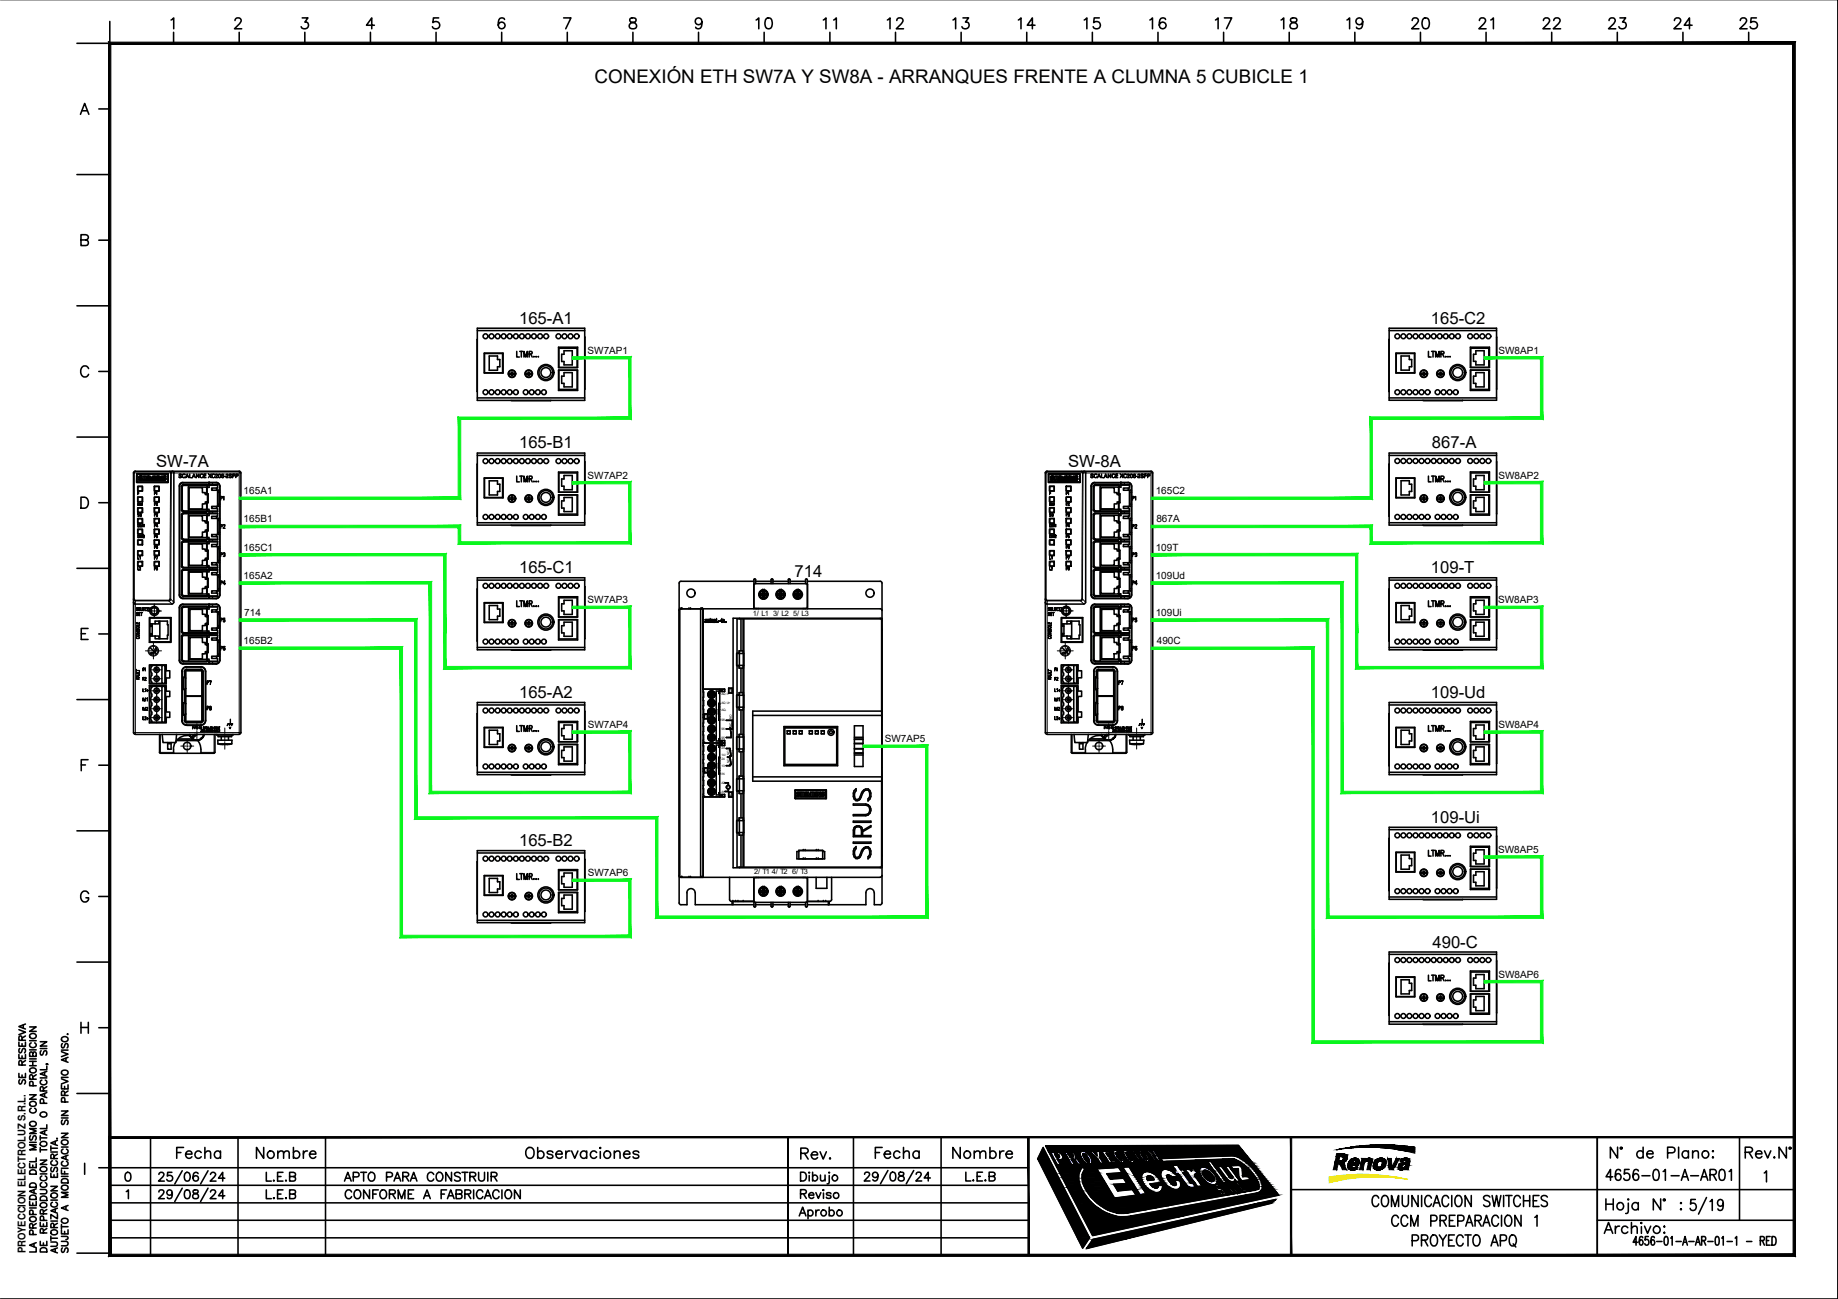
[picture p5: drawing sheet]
<svg xmlns="http://www.w3.org/2000/svg" width="297mm" height="210mm" viewBox="0 0 297 210" stroke-linecap="round" stroke-linejoin="round" font-family="sans-serif">
<defs><g id="words">
<g font-size="4.9">
<text x="121.4" y="6">10</text>
<text x="132.3" y="6">11</text>
<text x="142.5" y="6">12</text>
<text x="153.1" y="6">13</text>
<text x="163.7" y="6">14</text>
<text x="174.3" y="6">15</text>
<text x="184.9" y="6">16</text>
<text x="195.4" y="6">17</text>
<text x="206" y="6">18</text>
<text x="217" y="6">19</text>
<text x="227.2" y="6">20</text>
<text x="238.1" y="6">21</text>
<text x="248.4" y="6">22</text>
<text x="258.9" y="6">23</text>
<text x="269.5" y="6">24</text>
<text x="280.1" y="6">25</text>
<text x="27.5" y="188.4">Fecha</text>
<text x="40.6" y="188.4">Nombre</text>
<text x="128.4" y="188.4">Rev.</text>
<text x="140.4" y="188.4">Fecha</text>
<text x="153.1" y="188.4">Nombre</text>
</g>
<text font-size="3" x="96.1" y="13.3">CONEXIÓN ETH SW7A Y SW8A - ARRANQUES FRENTE A CLUMNA 5 CUBICLE 1</text>
<g font-size="2.7">
<text x="83.9" y="52.3">165-A1</text>
<text x="231.3" y="52.3">165-C2</text>
<text x="25.2" y="75.5">SW-7A</text>
<text x="83.9" y="72.5">165-B1</text>
<text x="172.6" y="75.5">SW-8A</text>
<text x="231.4" y="72.5">867-A</text>
<text x="83.9" y="92.7">165-C1</text>
<text x="128.4" y="93.2">714</text>
<text x="231.3" y="92.6">109-T</text>
<text x="83.9" y="112.8">165-A2</text>
<text x="231.3" y="112.8">109-Ud</text>
<text x="83.9" y="136.7">165-B2</text>
<text x="231.3" y="132.9">109-Ui</text>
<text x="231.5" y="153.1">490-C</text>
</g>
<text font-size="1.7" x="4.1" y="202.5" transform="rotate(-90 4.1 202.5)">PROYECCION ELECTROLUZ S.R.L.</text>
<g font-size="1.6">
<text x="95" y="57.2">SW7AP1</text>
<text x="242.2" y="57.2">SW8AP1</text>
<text x="95" y="77.3">SW7AP2</text>
<text x="242.2" y="77.3">SW8AP2</text>
<text x="39.4" y="79.9">165A1</text>
<text x="186.8" y="79.9">165C2</text>
<text x="39.4" y="84.4">165B1</text>
<text x="39.4" y="89">165C1</text>
<text x="186.8" y="89">109T</text>
<text x="186.9" y="84.4">867A</text>
<text x="39.4" y="93.5">165A2</text>
<text x="186.8" y="93.5">109Ud</text>
<text x="39.5" y="99.5">714</text>
<text x="95" y="97.5">SW7AP3</text>
<text x="186.8" y="99.5">109Ui</text>
<text x="242.1" y="97.5">SW8AP3</text>
<text x="39.4" y="104.1">165B2</text>
<text x="187" y="104.1">490C</text>
<text x="95" y="117.7">SW7AP4</text>
<text x="143" y="119.9">SW7AP5</text>
<text x="242.2" y="117.7">SW8AP4</text>
<text x="242.1" y="137.8">SW8AP5</text>
<text x="95" y="141.6">SW7AP6</text>
<text x="242.2" y="158.1">SW8AP6</text>
</g>
<g font-size="1.2">
<text x="121.7" y="99.5">1/ L1</text>
<text x="124.9" y="99.5">3/ L2</text>
<text x="128.2" y="99.5">5/ L3</text>
<text x="121.9" y="141.2">2/ T1</text>
<text x="124.7" y="141.2">4/ T2</text>
<text x="128" y="141.2">6/ T3</text>
</g>
<g font-size=".8">
<text x="117.9" y="111.9">1</text>
<text x="113.9" y="116">1</text>
<text x="113.9" y="124.7">2</text>
<text x="117.9" y="128.7">2</text>
</g>
<g font-size=".5">
<text x="116.6" y="112.4">AQ I+</text>
<text x="116.6" y="113.8">AQ U+</text>
<text x="116.6" y="116.6">98</text>
<text x="116.6" y="118">96</text>
<text x="116.6" y="119.4">95</text>
<text x="116.6" y="114.9">AQ-</text>
<text x="118.3" y="117.4" transform="rotate(-90 118.3 117.4)">NC</text>
<text x="118.3" y="116.2" transform="rotate(-90 118.3 116.2)">NO</text>
<text x="116.6" y="121.1">23</text>
<text x="116.6" y="123.9">13</text>
<text x="116.6" y="125.3">IN</text>
<text x="116.6" y="122.2">14/</text>
<text x="116.6" y="122.8">24</text>
<text x="117.9" y="123.3" transform="rotate(-90 117.9 123.3)">NO</text>
<text x="117.9" y="121.9" transform="rotate(-90 117.9 121.9)">NO</text>
<text x="116.6" y="126.7">A2</text>
<text x="116.6" y="128.1">A1</text>
</g>
<g font-size=".2">
<text x="118.4" y="123.5" transform="rotate(-90 118.4 123.5)">ON/ RUN</text>
<text x="118.4" y="122.2" transform="rotate(-90 118.4 122.2)">BYPASSED</text>
</g>
</g></defs>
<!-- layer: 1 -->
<g fill="none" stroke="#000" stroke-width=".16">
<path d="M21.6 76.4h.1M21.7 76.4h-.1M21.7 76.4h5.9M21.7 76.4v20.4M21.9 76.1l-.2 .3M22.5 77.2h.1M22.6 77.3h.1M22.7 77h.1M22.7 77.6h.1M22.8 77.4h.1M22.8 77.5v.1M26.3 77.2h.1"/>
<path d="M26.4 77.3h.1M26.5 77h.1M26.6 77h.1M26.6 77.6h.1M26.6 77.4h.1M26.7 77.5v.1M27.6 76.4h.1M27.6 76.4l-.2-.2h.2l.1 .2M27.6 76.4l-.1 20.4-.2 .2M27.7 76.4h11v42h-16.8v-21.3M27.7 76.4l-.1 20.4M29 78.5v.1"/>
<path d="M29.3 78.6l.1 .1M29.6 78h.1M29.6 78.3l.1 .1M34.4 78v.3M35 78h-.1M35.2 79.6h.3M35.5 78.5v.1M38.7 76.2v.2h.2M168.9 76.4h.2h-.2M169.2 76.1l-.2 .3M169.8 77.2h.1M169.9 77.3h.1"/>
<path d="M170 77h.1M170.1 77h.1M170.1 77.6h.1M170.1 77.4h.1M170.2 77.5v.1M173.7 77.2h.1M173.8 77.3h.1M173.9 77h.1M174 77h.1M174 77.6h.1M174 77.4h.1M174.1 77.5v.1"/>
<path d="M174.9 76.4h.1M174.9 76.4l-.1-.2 .2 .2M174.9 76.4h-5.8v20.5l.1 .1M174.9 76.4l-.1 20.4M175 76.4h11v42h-16.8v-21.3M175 76.4h.1M175 76.4l-.1 20.4M176.3 78.5l.1 .1M176.7 78.6l.1 .1M176.9 78h.1M177 78.3l.1 .1M181.7 78v.3"/>
<path d="M182.3 78h.1M182.6 79.6h.3M182.9 78.5v.1M186 76.2v.2h.3M21.6 96.8l.1 .2 .2 .1M21.7 96.8h-.1M21.7 96.8l.2 .2M21.9 97h5.4v.1h-5.4zM27.4 96.8h.2M27.6 96.8l-.1 .3h-.2l.5 .5M27.6 96.8l.5 .5M29 98.2v.1"/>
<path d="M29 96.1v.1M29.3 98.3l.1 .1M29.3 92.3l.1 .1M29.3 87.7l.1 .1M29.3 83.2h.1M29.4 96l-.1 .1M29.4 91.5h-.1M29.4 86.9l-.1 .1M29.4 82.3l-.1 .1M29.6 97.6v.1M29.6 92l.1 .1M29.6 87.5l.1 .1"/>
<path d="M29.6 82.9l.1 .1M29.6 98l.1 .1M29.6 96.7h.1M29.7 91.7l-.1 .1M29.7 87.1l-.1 .1M29.7 82.6l-.1 .1M29.7 96.3l-.1 .1M34.4 82.7v.2M34.4 87.2v.3M34.4 91.8v.2M34.4 96.4v.3M34.4 97.7v.3"/>
<path d="M34.9 96.7h.1M35 97.6l-.1 .1M35.2 99.2h.3M35.2 84.1h.3M35.2 81.5h.3M35.2 93.2h.3M35.2 90.6h.3M35.2 86h.3M35.2 88.7h.3M35.2 95.1h.3M35.5 96.1v.1M35.5 98.2h.1"/>
<path d="M168.9 96.8l.2 .3h.1M169.1 96.8h-.2M169.2 97h5.5v.1h-5.5zM174.8 96.8h.1M174.8 96.8l-.1 .2M174.9 96.8v.2l-.2 .1 .5 .5M174.9 96.8l.6 .5M176.3 98.2l.1 .1M176.4 96.1l-.1 .1M176.7 98.3l.1 .1M176.7 92.3l.1 .1M176.7 87.7l.1 .1"/>
<path d="M176.7 83.2h.1M176.8 96l-.1 .1M176.8 91.5h-.1M176.8 86.9l-.1 .1M176.8 82.3l-.1 .1M176.9 97.6l.1 .1M176.9 92l.1 .1M176.9 87.5l.1 .1M176.9 82.9l.1 .1M177 98l.1 .1M177 96.7h-.1M177 91.7l-.1 .1"/>
<path d="M177 87.1l-.1 .1M177 82.6h-.1M177.1 96.3l-.1 .1M181.7 82.7v.2M181.7 87.2v.3M181.7 91.8v.2M181.7 96.4v.3M181.7 97.7v.3M182.3 96.7h.1M182.3 97.6v.1M182.6 99.2h.3M182.6 84.1h.3"/>
<path d="M182.6 81.5h.3M182.6 93.2h.3M182.6 90.6h.3M182.6 86h.3M182.6 95.1h.3M182.6 88.7h.3M182.9 96.1v.1M182.9 98.2h.1M21.6 118.4h.3v.3M25.9 118.7v3M28.8 119.4h2.3M29 106.7h.1"/>
<path d="M29.3 102.8l.1 .1M29.4 116.4h.1M29.4 108.5h.1M29.4 102l-.1 .1M29.4 106.5l-.1 .2M29.6 102.6l.1 .1M29.6 107.2v.1M29.7 102.2l-.1 .1M29.7 106.8l-.1 .1M30 116.6h.1M30 109.6h.1M30 113.8h.1"/>
<path d="M30 108.4h.1M30.2 107.8h.1M30.2 112.5h.1M30.2 117.2h.1M30.8 118.7l.1 .4M32.5 107.8h.1M32.5 112.5h.1M32.5 117.2h.1M32.8 118.7a1.04 1.04 0 0 1-1.7 .6M33.2 116.4h.1M33.2 108.5h.1M34.4 102.3v.3"/>
<path d="M34.4 106.9v.4M34.6 118.7v2.9h-2.1M34.9 107.3h.1M35.2 101.1h.3M35.2 103.8h.3M35.2 105.7h.3M35.5 106.7h.1M38.9 118.4h-.2v.3M168.9 118.4h.3v.3M173.3 118.7v3M176.1 119.4h2.4M176.4 106.7h-.1"/>
<path d="M176.7 102.8l.1 .1M176.8 116.4h.1M176.8 108.5h.1M176.8 102l-.1 .1M176.8 106.5l-.1 .2M176.9 102.6l.1 .1M177 107.2l-.1 .1M177 102.2l-.1 .1M177.1 106.8l-.1 .1M177.3 116.6h.1M177.3 109.6h.1M177.3 113.8h.1"/>
<path d="M177.3 108.4h.1M177.5 107.8h.1M177.5 112.4v.1M177.5 117.2h.1M178.2 118.7l.1 .4M179.8 107.8h.1M179.8 112.4v.1M179.8 117.2h.1M180.2 118.7a1.04 1.04 0 0 1-1.7 .6M180.6 116.4h.1M180.6 108.5h.1M181.7 102.3v.3"/>
<path d="M181.7 106.9v.4M182 118.7v2.9h-2.2M182.3 107.3h.1M182.6 101.1h.3M182.6 103.8h.3M182.6 105.7h.3M182.9 106.7h.1M186.3 118.4h-.3v.3M25.8 121.6h2.3M34.7 121.6h-.1v.1M173.1 121.6h2.3M182.1 121.6h-.1v.1"/>
<circle cx="24.9" cy="98.7" r=".48"/>
<circle cx="172.3" cy="98.7" r=".48"/>
</g>
<g fill="none" stroke="#000" stroke-width=".25">
<path d="M21.6 76.4v42.1l.3 .2h16.8l.2-.3v-42M21.9 76.1l-.3 .3M21.9 76.2h5.9M22.1 77.9h5.1M22.1 76.6v1.3M22.1 76.6h5.1M22.1 77.9h5h-5v-1.3h5v1.3M22.3 78.6h.7v.7h-.7zM22.4 77.1l.1 .2M22.4 77.1h.1M22.4 77.6h.3M22.5 77.6h.1"/>
<path d="M22.5 77.4v.2M22.5 76.9l-.1 .3M22.6 77.3l.2 .1M22.6 77h.1M22.6 77h.3M22.7 77.1l.2 .2-.1 .3M22.7 76.9h.2v.2M22.7 76.9l-.2 .1M22.8 77.4h.1M22.8 77.4h-.4M22.8 77.6h-.1M22.8 77.5l-.1 .1"/>
<path d="M22.9 77.1h.1M23 77.4l-.2 .2M23 77.4h.1M23.1 77.6v-.7h.2v.7M23.1 77.6h.2zM23.4 77.6v-.7h.5v.1h-.3v.2h.3v.1h-.3v.2h.3v.1M23.4 77.6h.5zM23.6 77h.3M23.6 77.3h.3M23.9 77.3h.1M23.9 77h.1M23.9 77.6h.1"/>
<path d="M24.1 77.6h.1M24.2 77.2l.2 .4h.1l.2-.4M24.2 77.6h-.1v-.7h.2l.2 .4 .1-.4h.3v.7M24.2 77.2v.4M24.4 77.6h.1M24.7 77.6h.2zM24.7 77.2v.4M24.9 77.6h.1M24.9 78.6h.8v.7h-.8zM25 78.6h.7v.7h-.7zM25 77.6h.1M25 77.6h.5h-.5v-.7h.5v.1h-.3v.2h.3v.1h-.3v.2h.3v.1"/>
<path d="M25.2 77h.3M25.2 77.3h.3M25.5 77.3h.1M25.5 77h.1M25.6 77.6v-.7h.2l.3 .4v-.4h.1v.7M25.6 77.6h.1zM25.7 77.6h.1M25.7 77.2l.3 .4-.3-.5v.5M26 77.6h.2zM26 77.6h.1M26.3 77.1v.1M26.3 77.2l.1 .1"/>
<path d="M26.3 77.6h.3M26.3 77.6h.1M26.4 76.9l-.1 .3M26.4 77.3l.2 .1M26.5 77v.1M26.5 77h.3M26.5 77.1l.3 .2-.1 .3M26.6 76.9h.2v.2M26.6 76.9l-.2 .1M26.6 77.4h.1M26.6 77.4h-.3v.2M26.7 77.6h-.1"/>
<path d="M26.7 77.5l-.1 .1M26.8 77.1h.1M26.8 77.4h.1M26.8 77.4l-.1 .2M27.2 76.6v1.3M27.7 76.4h-.1M27.8 76.2l.3 .1v21M27.8 76.2h10.9M29 78.6a.58 .58 0 0 1 .6-.6h4.2v.4h-.3v-.1h-3.9l-.3 .3M29 78.6v17.5a.58 .58 0 0 0 .6 .6M29.3 78.6v3.8l.2 .2M29.5 77.9a.55 .55 0 0 0-.5 .6v17.6a.58 .58 0 0 0 .5 .6"/>
<path d="M29.6 78h5.4M30.5 78.4v4.2M30.6 78.8h2.1v.8h.5v.3h.3v1.2h-.3v.3h-.5v.8h-2.1zM33.5 78.8v1h.1v1.5h-.1v1M33.6 79.8h-.2v-1.1h-2.9v3.6h2.9v-1.1h.2M33.8 78.3h1.4v.6h-1v.3h.8M33.8 78h.1M34.3 78h-.5M34.9 78a.58 .58 0 0 1 .6 .6v.6h-.3M34.9 77.9a.58 .58 0 0 1 .6 .6M35 78.9v.3h.2M35.2 78.4h-1.4v.4h-.3v-.4l-3.9 .1-.2 .2v3.6l.3 .2"/>
<path d="M35.2 79.2v2.6M35.5 79.2v2.6M35.5 78.5v17.7M38.6 76.1l.3 .3M168.9 76.4v42l.3 .3M169.2 76.1l-.3 .3M169.2 76.2h6M169.4 76.6v1.3M169.4 76.6h5.1M169.4 77.9h5.1M169.5 77.9h5h-5v-1.3h5v1.3M169.6 78.6h.8v.7h-.8z"/>
<path d="M169.8 77.1l.3 .3M169.8 77.1h.1M169.8 77.5l.3 .1M169.9 76.9l-.1 .3M170 77h.1M170 77.5l-.2-.1v.2h.3M170 77.1l.2 .1M170 76.9h.3v.1h-.2h.2M170 76.9l-.1 .1M170.1 77.4h-.1M170.2 77.2l.1 .3-.2 .1M170.3 77.4l-.1 .2"/>
<path d="M170.5 77.6v-.7h.2v.7M170.5 77.6h.2zM170.8 77.6v-.7h.5v.1h-.3v.2h.2v.1h-.2v.2h.3v.1M170.8 77.6h.5zM171 77h.3M171 77.3h.2M171.2 77.3h.1M171.3 77h.1M171.4 77.6h.1M171.5 77.2l.2 .4h.2l.1-.4M171.5 77.6h-.1v-.7h.2l.2 .4 .2-.4h.2v.7M171.5 77.2v.4"/>
<path d="M171.7 77.6h.1M172 77.6h.2zM172 77.2v.4M172.3 78.6h.8v.7h-.8zM172.3 78.6h.7v.7h-.7zM172.4 76.9h.5v.1h-.3v.2h.2v.1h-.2v.2h.3v.1h-.5zM172.4 77.6h.1M172.6 77h.3M172.6 77.3h.2M172.8 77.3h.1M172.9 77h.1M172.9 77.6h-.5"/>
<path d="M173 77.6v-.7h.2l.2 .4v-.4h.2v.7M173 77.6h.1zM173.1 77.6v-.5l.3 .5M173.4 77.6h.2zM173.7 77.1l.1 .2M173.7 77.1h.1M173.7 77.5l.3 .1M173.8 76.9l-.1 .3M173.8 77.3l.2 .1M173.9 77l-.1 .1M173.9 77l.2 .2M173.9 77.5l-.2-.1v.2h.3"/>
<path d="M173.9 76.9h.2v.1h-.2M173.9 76.9l-.2 .1M173.9 77h.2M173.9 77h.1M174 77.4h-.1M174.1 77.2l.1 .3-.2 .1M174.2 77.4l-.1 .2M174.5 76.6v1.3M175 76.4h-.1M175.2 76.2l.3 .2v20.9M175.2 76.2h10.8M176.4 78.6a.58 .58 0 0 1 .6-.6h4.2v.4h-.4v-.1h-3.8l-.3 .3"/>
<path d="M176.4 78.6v17.5a.58 .58 0 0 0 .6 .6M176.7 78.6v3.8l.2 .2M176.9 77.9a.58 .58 0 0 0-.6 .6v17.6a.58 .58 0 0 0 .6 .6h5.4a.58 .58 0 0 0 .6-.5v-17.7a.58 .58 0 0 0-.6-.6M176.9 78h5.4M177.8 78.4v4.2M177.9 78.8h2.2v.8h.4v.3h.4v1.2h-.4v.3h-.4v.8h-2.2zM180.8 78.7v1.1h.2v1.5h-.2v1M181 79.8h-.2v-1.1h-3v3.6h3v-1.1h.2M181.1 78.3h1.4v.6h-.9v.3h.7M181.2 78.4v.3h-.4v-.3l-3.9 .1-.1 .2v3.6l.2 .2M181.2 78h.1M181.2 78.4h1.3"/>
<path d="M181.7 78h-.6M182.3 78a.58 .58 0 0 1 .5 .6M182.3 78.9v.3h.3M182.5 79.2v2.6M182.6 79.6v1.8M182.6 79.2v.4M182.9 79.6v1.8M182.9 78.6v.6h-.3M182.9 79.2v.4M186 76.1l.3 .3M186.3 76.4v42.1l-.3 .2h-16.8M22.3 89h.7v.8h-.7z"/>
<path d="M22.3 87.3h.7v.7h-.7zM22.3 85.5h.7v.8h-.7zM22.3 83.8h.7v.8h-.7zM22.3 82.1h.7v.7h-.7zM22.3 80.3h.7v.8h-.7zM22.3 90.7h.7v.8h-.7zM22.3 83.8h.7v.7h-.7zM22.3 89h.7v.7h-.7zM22.3 90.8h.7v.7h-.7zM24.1 99.8h3.6v4h-3.6zM24.2 99.8v2.6M24.2 99.9h3.3v3.8h-3.3"/>
<path d="M24.9 80.3h.8v.8h-.8zM24.9 89h.8v.8h-.8zM24.9 87.3h.8v.7h-.8zM24.9 85.5h.8v.8h-.8zM24.9 83.8h.8v.8h-.8zM24.9 82.1h.8v.7h-.8zM24.9 90.7h.8v.8h-.8zM25 80.3h.7v.8h-.7zM25 82.1h.7v.7h-.7zM25 83.8h.7v.7h-.7zM25 85.5h.7v.8h-.7zM25 87.3h.7v.7h-.7z"/>
<path d="M25 89h.7v.7h-.7zM25 90.8h.7v.7h-.7zM28.1 97.3l-.3 .3h-6l-.2-.3M29 98.2v8.5a.58 .58 0 0 0 .5 .6M29.3 91.5l.2 .3M29.4 96l.3 .3h3.8v-.3h.3v.3M29.4 91.4l.3 .3M29.5 97.6a.58 .58 0 0 0-.5 .6M29.5 92l-.2 .3v3.8l.3 .3M29.5 87.5l-.2 .2v3.8M29.5 82.9l-.2 .3v3.8l.2 .2M29.6 91.8l4.2-.1v.4l-4.2-.1"/>
<path d="M29.6 87.2l4.2-.1v.5l-4.2-.1M29.6 82.7l4.2-.1v.4l-4.2-.1M29.6 97.6h5.4M29.7 92.1l-.3 .3v3.6M29.7 87.6l-.3 .2v3.7M29.7 83l-.3 .2v3.7l.3 .2M29.7 92.1h3.8v.3h.3v-.3h1.4M29.7 91.7h3.8v-.3h.3v.3h1.4M29.7 87.6h3.8M29.7 87.1h3.8v-.3h.3v.3h1.4M29.7 83h3.8v.3h.3v-.3h1.4M29.7 82.6h3.8v-.3h.3v.3h1.4"/>
<path d="M30.5 83v4.1M30.5 87.6v4.1M30.5 92.1v4.2M30.5 98.1v4.1M30.6 92.4h2.1v.9h.5v.3h.3v1.2h-.3v.3h-.5v.8h-2.1zM30.6 87.9h2.1v.8h.5v.3h.3v1.2h-.3v.3h-.5v.8h-2.1zM30.6 83.3h2.1v.9h.5v.3h.3v1.2h-.3v.3h-.5v.8h-2.1zM30.7 98.5h2v.8h.5v.3h.3v1.1h-.3v.4h-.5v.8h-2zM33.5 98.4v1.1h.1v1.4h-.1v1.1M33.5 92.4v1h.1v1.5h-.1v1.1M33.5 87.9v1h.1v1.5h-.1v1M33.5 83.3v1h.1v1.5h-.1v1"/>
<path d="M33.5 98.1h-3.8l-.2 .1-.1 3.8 .3 .2M33.5 98.1v.3h.3v-.3M33.5 87.6v.3h.3v-.3h1.4M33.6 99.5h-.2v-1.1h-2.8v3.6h2.8v-1.1h.2M33.6 93.5h-.2v-1.1h-2.9v3.6h2.9v-1.1h.2M33.6 88.9h-.2v-1.1h-2.9v3.6h2.9v-1.1h.2M33.6 84.4h-.2v-1.1h-2.9v3.6h2.9v-1.1h.2M33.8 98h1.4v.5h-.2M33.8 87.4l1.4 .1v.5h-.2v.3h.2M33.8 82.7h1.4v-.5h-.2v-.4h.5v2h-.3M33.8 82.9h1.4v.5h-.2v.4h.2M33.8 92h.5"/>
<path d="M33.8 96.7h.5M33.8 97.7h.1M33.8 96.7h.1M33.8 96.3h-.3v.1h-3.9M33.8 96.3v.4h-4.2M33.8 98.1h1.4M33.8 96.3h1.4M34.2 98.5h.8v.4h-.8zM34.2 90.9h.8v.4h-.8zM34.2 86.4h.8v.3h-.8zM34.4 92h.8v.5h-.2v.4h.2M34.9 97.7a.58 .58 0 0 1 .6 .5"/>
<path d="M34.9 97.7h-1.1M34.9 97.6a.58 .58 0 0 1 .6 .6M35 95.5h-.8v.3h1v.6h-1.4M35 95.8v-.3h.5v.6a.58 .58 0 0 1-.6 .6M35 92.5h-.8v.4h.8M35 90.9h.5v2h-.3M35 88h-.8v.3h.8M35 86.4h.5v1.9h-.3M35 83.4h-.8v.4h.8M35 81.8h-.8v.4h.8M35 86.7h.2v.5h-1.4M35 91.3h.2v.5h-1.4"/>
<path d="M35 98.9h.2M35.2 83.8v2.6M35.2 88.3v2.6M35.2 92.9v2.6M35.2 98.9v2.6M35.2 93.2v1.9M35.2 98.9v2.2M35.2 92.9v.3M35.2 95.1v.4M35.5 98.2v.7h-.3M35.5 98.9v2.2M35.5 83.8v2.6"/>
<path d="M35.5 88.3v2.6M35.5 92.9v.3M35.5 93.2v1.9M35.5 96.1a.58 .58 0 0 1-.6 .6h-5.3M35.5 95.1v.4M35.5 98.2v8.5M169.6 89h.8v.8h-.8zM169.6 87.2h.8v.8h-.8zM169.6 85.5h.8v.8h-.8zM169.6 83.8h.8v.8h-.8zM169.6 82h.8v.8h-.8zM169.6 80.3h.8v.8h-.8z"/>
<path d="M169.6 90.7h.8v.8h-.8zM169.6 82.1h.8v.7h-.8zM169.6 83.8h.8v.7h-.8zM169.6 87.3h.8v.7h-.8zM169.6 89h.8v.7h-.8zM169.6 90.8h.8v.7h-.8zM171.5 99.8h3.5v4h-3.5zM171.6 99.9h3.3v3.8h-3.3M171.6 99.8v2.6M172.3 80.3h.8v.8h-.8zM172.3 89h.8v.8h-.8zM172.3 87.2h.8v.8h-.8z"/>
<path d="M172.3 85.5h.8v.8h-.8zM172.3 83.8h.8v.8h-.8zM172.3 82h.8v.8h-.8zM172.3 90.7h.8v.8h-.8zM172.3 80.3h.7v.8h-.7zM172.3 82.1h.7v.7h-.7zM172.3 83.8h.7v.7h-.7zM172.3 85.5h.7v.8h-.7zM172.3 87.3h.7v.7h-.7zM172.3 89h.7v.7h-.7zM172.3 90.8h.7v.7h-.7zM175.4 97.3l-.2 .3h-6l-.3-.3"/>
<path d="M176.3 98.2v8.5a.58 .58 0 0 0 .6 .6h5.4a.58 .58 0 0 0 .6-.6v-8.5M176.7 91.5l.2 .3 4.3-.1v.4h-.4v-.1l-4 .1-.1 4 .3 .3M176.8 96l.3 .3h3.7v-.4h.4v.4M176.8 91.4l.2 .3h3.8v-.3h.4v.3h1.3M176.9 97.6a.58 .58 0 0 0-.6 .6M176.9 87.2l4.3-.1v.5h-.4v-.1h-4l-.1 4M176.9 82.6h4.3v.4h-.4v-.1l-4 .1-.1 4 .2 .2M176.9 97.6h5.4M177 82.6h3.8v-.3h.4v.3h1.3M177.8 83v4.1M177.8 87.6v4.1M177.8 92.1v4.2"/>
<path d="M177.8 98.1v4.1M177.9 92.4h2.2v.9h.4v.3h.4v1.2h-.4v.3h-.4v.8h-2.2zM177.9 87.9h2.2v.8h.4v.3h.4v1.2h-.4v.3h-.4v.8h-2.2zM177.9 83.3h2.2v.9h.4v.3h.4v1.2h-.4v.3h-.4v.8h-2.2zM178 98.5h2.1v.8h.4v.3h.4v1.1h-.4v.4h-.4v.8h-2.1zM180.8 98.4v1.1h.2v1.4h-.2v1.1M180.8 92.4v1h.2v1.5h-.2v1M180.8 87.9v1h.2v1.5h-.2v1M180.8 83.3v1h.2v1.5h-.2v1M180.8 98.1h-3.7l-.3 .1v3.8l.2 .2M180.8 98.1v.3h.4v-.3M180.8 87.1v-.3h.4v.3h1.3"/>
<path d="M181 99.5h-.2v-1.1h-2.9v3.6h2.9v-1.1h.2M181 93.5h-.2v-1.1h-3v3.6h3v-1.1h.2M181 88.9h-.2v-1.1h-3v3.6h3v-1.1h.2M181 84.4h-.2v-1.1h-3v3.6h3v-1.1h.2M181.1 87.4l1.4 .1v.5h-.2v.3h.3M181.1 82.7h1.4v-.5h-.2v-.4h.6v2h-.3M181.1 82.9h1.4v.5h-.2v.4h.3M181.1 97.9l.6 .1M181.1 92h.6M181.1 96.7h.6M181.2 96.7h.1M181.2 96.3h-.4v.1h-3.8"/>
<path d="M181.2 96.3v.4h-4.2M181.2 98.1h1.3M181.2 96.3h1.3M181.2 97.7h.1M181.6 98.5h.7v.4h-.7zM181.6 90.9h.7v.4h-.7zM181.6 86.4h.7v.3h-.7zM181.7 97.7h-.6M181.7 98h.8v.5h-.2M181.7 92h.8v.5h-.2v.4h.3M181.7 97.7h.6M182.3 97.7a.58 .58 0 0 1 .5 .5"/>
<path d="M182.3 97.6a.58 .58 0 0 1 .6 .6M182.3 95.5h-.7v.3h.9v.6h-1.4M182.3 95.8v-.3h.6v.6a.62 .62 0 0 1-.6 .6M182.3 92.5h-.7v.4h.7M182.3 90.9h.6v2h-.3M182.3 88h-.7v.3h.7M182.3 86.4h.6v1.9h-.3M182.3 83.4h-.7v.4h.7M182.3 81.8h-.7v.4h.7M182.3 86.7h.2v.5h-1.4M182.3 91.3h.2v.5h-1.4M182.3 98.9h.3"/>
<path d="M182.5 92.1h-1.3v.3h-.4v-.3l-3.9 .1-.1 3.8M182.5 87.6h-1.3v.3h-.4v-.3h-3.9l-.1 3.9M182.5 83h-1.3v.3h-.4v-.3h-3.8l-.2 .2 .1 3.8 3.9 .1M182.5 83.8v2.6M182.5 88.3v2.6M182.5 92.9v2.6M182.5 98.9v2.6M182.6 90.6v.3M182.6 81.5v.3M182.6 86v.4M182.6 95.1v.4M182.6 99.2v1.9"/>
<path d="M182.6 84.1v1.9M182.6 93.2v1.9M182.6 88.7v1.9M182.6 98.9v.3M182.6 83.8v.3M182.6 92.9v.3M182.6 88.3v.4M182.9 99.2v1.9M182.9 84.1v1.9M182.9 88.7v1.9M182.9 93.2v1.9M182.9 98.2v.7h-.3"/>
<path d="M182.9 98.9v.3M182.9 83.8v.3M182.9 88.3v.4M182.9 92.9v.3M182.9 95.1v.4M182.9 81.5v.3M182.9 86v.4M182.9 90.6v.3M24.1 110.8h2.8v.9h.5v.9h-.5v2.5h.5v.8h-.5v.9h-2.8zM24.1 107.4h2.8v1h.5v1.2h-.5v.9h-2.8zM24.2 102.8v-.4h.2v.4M24.2 100.8h.9v-.4h2v.6h.1l-.1 2.2h-2v-.4"/>
<path d="M24.2 102.8v1M24.2 102.8h.9M24.4 102.4h.2v.4M24.4 100.8v.4h-.2M24.5 115.4a1.21 1.21 0 0 0 0 1.3M24.5 110.9h-.3v5.8h2M24.5 107.5h-.3v2.9h2M24.5 110.9v.2a.94 .94 0 0 0 0 1.1v.3a.94 .94 0 0 0 0 1.1v.4a.96 .96 0 0 0 0 1.1v.3M24.5 107.5v.2a.96 .96 0 0 0 0 1.1M24.5 108.8v.3a1.24 1.24 0 0 0 0 1.3M24.5 110.9h1.7M24.5 107.5h1.7"/>
<path d="M24.6 100.8v.4h-.2M24.6 101.2v1.2M25.1 102.8h.6v.4M25.2 115.8h.3v.3h-.3zM25.2 109.6h.3v.2h-.3zM25.2 111.5h.3v.3h-.3zM25.2 114.4h.3v.3h-.3zM25.2 108.1h.3v.3h-.3zM25.2 112.9h.3v.3h-.3zM25.7 100.4v.4h-.6M25.8 118.7v2.9l.1 .1M25.8 100.4v2.8"/>
<path d="M26.2 107.5h.5v2.9h-.5zM26.2 110.9h.5v5.8h-.5zM26.2 118.7l.1 1.3h2.1l.1-1.3M26.7 110.9h.1v5.8h-.1M26.7 107.5h.1v2.9h-.1M27.1 120v1.1h.6v-1.1M28.3 120l-.3 1.1M28.6 119.7h3.4M28.8 119.4h2.3M29.3 106.6l.3 .3h3.9v-.1h.3v.4h-4.2a.62 .62 0 0 1-.6-.6M29.4 116.4a.77 .77 0 0 0 .8 .8M29.4 102.9v3.6l.2 .3h3.9v-.3h.3v.3h1.4"/>
<path d="M29.4 108.5v7.9M29.5 102.3l-.2-.2v-3.8l.2-.3h4v.1h.3v-.4h-4.2a.55 .55 0 0 0-.6 .6v8.4M29.5 102.6l-.2 .2v3.9M29.6 102.3l4.2-.1v.5M29.6 102.6l4.2 .1M29.7 102.7l-.3 .2M29.7 102.7h3.8M29.7 102.2h3.8v-.2h.3v.2h1.4M29.8 116.4v.2l.4 .2M29.8 108.5v.9h-.1v2h.1l-.1 4.1h.1v.9M30 109.6v-1.2h2.6v8.2h-2.6v-7M30 108.3h2.5l.2 .2v7.9l-.2 .2h-2.5z"/>
<path d="M30 111.3h.1M30 113.7h.1M30 115.4h.1M30 112.5h2.6M30.2 108.1l-.4 .2v.2M30.2 107.8a.77 .77 0 0 0-.8 .7v7.9a.73 .73 0 0 0 .8 .8M30.2 107.7a.77 .77 0 0 0-.8 .8M30.2 107.8h2.3a.73 .73 0 0 1 .7 .7v7.9a.73 .73 0 0 1-.7 .8h-2.3M30.2 107.8h2.3M30.2 108.2h2.3M30.5 102.7v4.1M30.7 118.7l.1 .4h.1"/>
<path d="M30.7 103h2v.8h.5v.4h.3v1.1h-.3v.4h-.5v.8h-2zM30.7 118.9a2.21 2.21 0 0 0-2.3 .9M30.9 119l.1 .1M31.1 119.4h.1M31.5 118.7l-.6 .4M31.6 118.7l-.6 .4v.2l.9-.6M31.9 119.6a2.21 2.21 0 0 1 .6 1.5M32.5 107.7a.77 .77 0 0 1 .7 .8v7.9a.77 .77 0 0 1-.7 .8h-2.3M32.5 108.1l.2 .1 .1 .3v7.9l-.1 .3-.2 .1h-2.3M32.5 119.4h.1M33 118.7l-.3 .5-.5 .4h-.6l-.6-.3M33.5 103v1h.1v1.5h-.1v1"/>
<path d="M33.5 102.7v.3h.3v-.3M33.6 104h-.2v-1.1h-2.8v3.6h2.8v-1.1h.2M33.8 107l1.4-.1v-.5h-.2v-.4h.5v.7a.58 .58 0 0 1-.6 .5M33.8 102.3h1.4v-.5h-.2v-.3h.5v1.9M33.8 102.6h1.4v.5h-.2v.3h.5M33.8 107.2h.5M33.8 107.2h.1M33.8 102.7h1.4M34.7 118.7v2.9M35 106h-.8v.4h.8M35 103.1h-.8v.3h.8M35 101.5h-.8v.3h.8"/>
<path d="M35 118.7v.1h2.6v-.1M35.2 103.4v2.6M35.2 101.1v.4M35.2 118.8v.2h2.2v-.2M35.5 103.4v2.6M35.5 106.7a.58 .58 0 0 1-.6 .6h-5.3M35.5 101.1v.4M35.8 119v.6M36.9 119v.6M171.5 110.8h2.7v.9h.6v.8h-.6v2.5h.6v.9h-.6v.9h-2.7zM171.5 107.4h2.7v1h.6v1.1h-.6v1h-2.7zM171.6 102.8v-.4h.2v.4"/>
<path d="M171.6 100.8h.8v-.4h2v.6h.1v1.6h-.1v.6h-2v-.4M171.6 102.8h.8M171.6 102.8v1M171.8 102.4h.1v.4M171.8 100.8v.4h-.2M171.9 114a.96 .96 0 0 0 0 1.1M171.9 115.4a.96 .96 0 0 0 0 1.1M171.9 111.1a.96 .96 0 0 0 0 1.1M171.9 112.5a.96 .96 0 0 0 0 1.1M171.9 107.7a.96 .96 0 0 0 0 1.1M171.9 109.1a.96 .96 0 0 0 0 1.1M171.9 110.9h-.3v5.8h1.9"/>
<path d="M171.9 107.5h-.3v2.9h1.9M171.9 110.9h1.6M171.9 107.5h1.6M171.9 107.5v.2M171.9 108.8v.3M171.9 110.2v.2M171.9 110.9v.2M171.9 112.2v.3M171.9 113.6v.4M171.9 115.1v.3M171.9 116.5v.2M171.9 100.8v.4h-.1"/>
<path d="M171.9 101.2v1.2M172.4 102.8h.6v.4M172.5 115.8h.3v.3h-.3zM172.5 109.5h.3v.3h-.3zM172.5 111.5h.3v.3h-.3zM172.5 114.4h.3v.3h-.3zM172.5 108.1h.3v.3h-.3zM172.5 112.9h.3v.3h-.3zM173 100.4v.4h-.6M173.1 118.7v2.9l.2 .1M173.2 100.4v2.8M173.5 107.5h.5v2.9h-.5z"/>
<path d="M173.5 110.9h.5v5.8h-.5zM173.6 118.7l.1 1.3h2.1l.1-1.3M174 110.9h.1v5.8h-.1M174 107.5h.1v2.9h-.1M174.4 120v1.1h.6v-1.1M175.7 120l-.3 1.1M175.9 119.7h3.4M176.2 119.4h2.3M176.7 106.6l.3 .3h3.8v-.1h.4v.4h-4.2a.58 .58 0 0 1-.6-.6M176.8 106.5l.3 .3M176.9 102.3l-.2-.2v-3.8l.1-.3h4v.1h.4v-.4h-4.2a.55 .55 0 0 0-.6 .6v8.4M176.9 102.3l4.3-.1v.5"/>
<path d="M177 108l.5-.2h2.3a.73 .73 0 0 1 .8 .7v7.9a.73 .73 0 0 1-.8 .8h-2.3a.73 .73 0 0 1-.7-.8v-7.9zM177 102.7l-.2 .2v3.6M177 102.7h3.8M177 102.2h3.8v-.2h.4v.2h1.3M177.1 106.8h3.7M177.3 109.6l.1-1.2h2.6v8.2h-2.6v-7M177.3 115.4v1.2h2.5M177.3 115.4v-7.1h2.5l.3 .2v7.9l-.3 .2M177.3 113.7h.1M177.3 115.4h.1M177.3 111.2h.1M177.4 112.4h2.6"/>
<path d="M177.4 112.5h2.6M177.5 108.1l-.3 .2v1.1h-.2v2h.2l-.2 4.1h.2v1.1l.3 .2h2.3l.3-.2 .1-.2v-7.9l-.1-.2-.3-.2M177.5 107.7a.74 .74 0 0 0-.7 .8l-.1 7.9a.77 .77 0 0 0 .8 .8h2.3a.77 .77 0 0 0 .8-.8v-7.9a.77 .77 0 0 0-.8-.8M177.5 107.8h2.3M177.5 108.2h2.3M177.8 102.7v4.1M178 118.7l.2 .4h.1M178 103h2.1v.8h.4v.4h.4v1.1h-.4v.3h-.4v.9h-2.1zM178.1 118.9a2.21 2.21 0 0 0-2.3 .9M178.3 119l.1 .1M178.5 119.4h.1M178.8 118.7l-.5 .4"/>
<path d="M179 118.7l-.6 .4v.2M179.3 118.7l-.9 .6M179.3 119.6a2.21 2.21 0 0 1 .5 1.5M179.9 119.4h.1M180.3 118.7l-.2 .5-.6 .4h-.6l-.5-.3M180.8 103v1h.2v1.5h-.2v1M180.8 106.8v-.3h.4v.3M180.8 102.7v.3h.4v-.3M181 104h-.2v-1.1h-2.9v3.6h2.9v-1.1h.2M181.1 107l1.4-.1v-.5h-.2v-.4h.6v.7a.62 .62 0 0 1-.6 .5M181.1 102.3h1.4v-.5h-.2v-.3h.6v1.9M181.1 102.6h1.4v.5h-.2v.3h.6"/>
<path d="M181.1 107.2h.6M181.2 102.7h-.4v-.1l-4 .1-.1 4M181.2 102.7h1.3M181.2 106.8h1.3M181.2 107.2h.1M182.1 118.7v2.9l-.2 .1M182.3 106h-.7v.4h.7M182.3 103.1h-.7v.3h.7M182.3 101.5h-.7v.3h.7M182.4 118.7v.1h2.6v-.1M182.5 103.4v2.6M182.6 118.8v.2h2.2v-.2"/>
<path d="M182.6 101.1v.4M182.6 105.7v.3M182.6 103.8v1.9M182.6 103.4v.4M182.9 103.8v1.9M182.9 103.4v.4M182.9 101.1v.4M182.9 105.7v.3M183.1 119v.6M184.3 119v.6M27.1 120.2h.6M28.1 121.1v.6h-2.2"/>
<path d="M28.1 121.7h6.5M32.5 121.1v.6M34.7 121.6l-.1 .1M35.2 120.2l1.6 .1M35.2 120.2v-.6h2.3v.6M35.2 120.2h2.3M37.4 120.2l-.7 .1M174.4 120.2h.6M175.4 121.1v.6h-2.1M175.4 121.7h6.6M179.8 121.1v.6M182.6 120.2l.7 .1"/>
<path d="M182.6 120.2h2.2M182.6 120.2l-.1-.6h2.4l-.1 .6M184.8 120.2l-1.5 .1"/>
<circle cx="24.9" cy="98.7" r=".56"/>
<circle cx="24.9" cy="98.7" r=".73"/>
<circle cx="172.3" cy="98.7" r=".56"/>
<circle cx="172.3" cy="98.7" r=".73"/>
<circle cx="25.3" cy="108.2" r=".43"/>
<circle cx="25.3" cy="111.6" r=".43"/>
<circle cx="25.3" cy="109.7" r=".43"/>
<circle cx="25.3" cy="114.5" r=".43"/>
<circle cx="25.3" cy="116" r=".43"/>
<circle cx="25.3" cy="113.1" r=".43"/>
<circle cx="172.7" cy="108.2" r=".43"/>
<circle cx="172.7" cy="111.6" r=".43"/>
<circle cx="172.7" cy="114.5" r=".43"/>
<circle cx="172.7" cy="116" r=".43"/>
<circle cx="172.7" cy="113.1" r=".43"/>
<circle cx="172.7" cy="109.7" r=".43"/>
<circle cx="30.2" cy="120.5" r=".6"/>
<circle cx="177.6" cy="120.5" r=".6"/>
</g>
<!-- layer: 66 -->
<g fill="none" stroke="#000" stroke-width=".16">
<path d="M22.3 79.5h.2h-.2v.2h.2h-.2v.3zM24.9 79.5l.3 .1-.1 .1h-.1v.3zM25 79.5l.2 .2h-.2zM25.3 79.5v.5zM29 76.6l.3 .1h-.3v.1l.3 .2-.1 .2-.3-.1 .1 .1 .3-.1-.1-.1-.3-.2zM29.6 76.6l.3 .1-.2-.1-.2 .2 .1 .4 .3-.1-.1 .1h-.2l-.1-.1zM30.2 76.6l.4 .6-.2-.2h-.3l-.1 .2zM30.3 76.6l.1 .4h-.3zM30.6 76.6l.1 .6h.3h-.4zM31.3 76.6l.3 .6-.1-.2h-.3l-.2 .2zM31.3 76.6l.2 .4h-.3zM31.7 76.6l.4 .5 .1-.5v.6l-.4-.5-.1 .5z"/>
<path d="M32.5 76.6h.2l.1 .1-.3-.1-.1 .2 .1 .3h.3l-.1 .1-.4-.1v-.3zM32.9 76.6h.4h-.3v.2h.3l-.3 .1v.3h.3h-.4zM33.7 76.6l.2 .2 .3-.2-.3 .3 .3 .3-.3-.3-.3 .3 .3-.3zM34.3 76.7l.1-.1 .3 .1-.3-.1-.1 .2 .1 .3h.3l-.1 .1-.3-.1zM34.8 76.7h.4l-.1 .2-.2 .3h.3h-.4l.3-.4v-.1l-.3 .1zM35.3 76.7h.4l-.1 .5-.3-.1zM35.4 76.7h.2l-.1 .5-.1-.1zM35.8 76.7h.4h-.1l-.2-.1-.1 .2v.1h.4l-.1 .3-.3-.1zM36.2 77h.3zM36.5 76.7l.4-.1-.1 .3-.2 .3h.3h-.4l.3-.4v-.1l-.3 .1zM37.1 76.6l.3 .1h-.3v.1l.4 .2-.2 .2-.3-.1 .1 .1 .3-.1-.1-.1-.3-.2zM37.6 76.6h.3h-.3v.2h.3l-.3 .1v.3z"/>
<path d="M38.1 76.6l.4 .1v.2h-.4v.3zM38.1 76.6l.3 .1v.1l-.3 .1zM169.6 79.5h.2h-.2v.2h.2h-.2v.3zM172.3 79.5l.2 .1v.1h-.2v.3zM172.3 79.5h.2v.2h-.2zM172.6 79.6l.1-.1v.5v-.5zM176.3 76.6l.4 .1-.3-.1-.1 .1 .4 .3-.1 .2-.3-.1h.3l-.3-.3zM176.9 76.7l.2-.1h.2l-.1 .1-.2-.1-.1 .2v.3l.3 .1 .1-.1-.1 .1-.3-.1zM177.6 76.6l.3 .6-.1-.2h-.3l-.2 .2zM177.6 76.6l.2 .4h-.3zM178 76.6l.1 .6h.3h-.4zM178.7 76.6l.3 .6-.2-.2h-.3l-.1 .2z"/>
<path d="M178.7 76.6l.1 .4h-.3zM179.1 76.6l.4 .5v-.5v.6l-.4-.5v.5zM179.7 76.7l.2-.1h.2l.1 .1-.4-.1-.1 .2 .2 .4 .3-.1-.1 .1-.4-.1zM180.3 76.6h.4h-.4v.2h.4l-.4 .1v.3h.4h-.4zM181 76.6l.3 .2 .2-.2-.2 .3 .2 .3-.2-.3-.3 .3 .2-.3zM181.6 76.7l.2-.1h.2v.1l-.2-.1-.2 .2 .1 .3 .2 .1 .2-.1-.1 .1h-.2l-.2-.1zM182.2 76.7h.3v.2l-.3 .3h.3h-.4l.4-.4-.1-.2-.2 .2zM182.7 76.7h.3l-.1 .5-.2-.1zM182.8 76.6l.2 .1v.4l-.1 .1h-.2l-.1-.2zM183.2 76.7h.3h-.3v.2h.3v.3l-.3-.1zM183.6 77h.2zM183.9 76.7l.1-.1 .2 .1-.3 .5h.4h-.4l.3-.4-.1-.2-.2 .2z"/>
<path d="M184.4 76.7l.2-.1h.2v.1l-.1-.1-.3 .1 .4 .2-.1 .3-.3-.1v-.1l.1 .2 .2-.1-.3-.3zM184.9 76.6h.4h-.3v.2h.3l-.3 .1v.3zM185.4 76.6l.5 .1-.1 .2h-.3v.3zM185.5 76.6l.3 .1v.1l-.3 .1zM22 98.2h.3l-.2 .1 .2 .2-.1 .2-.2-.1h.3zM22.1 99l.2 .1h-.2l.2 .2-.1 .2-.2-.1h.3l-.3-.2zM22.3 89.9v.5h.2h-.2zM22.3 91.6v.5h.2h-.2zM22.3 86.4l.2 .1-.1 .4h-.1zM22.3 84.7l.2 .1-.1 .4h-.1zM22.3 81.2l.2 .1v.4l-.1-.2-.1 .2zM22.3 83h.2h-.2l.2 .3-.1 .1h-.1h.2l-.2-.3z"/>
<path d="M22.3 86.5l.2 .1-.1 .3zM22.3 84.7l.2 .2-.1 .2zM22.3 81.3h.1v.1h-.1zM22.4 98.2h.3h-.3v.2h.3h-.3v.3h.3h-.3zM22.4 99h.3h-.3v.2h.3h-.3v.3h.3h-.3zM22.5 91.7h.2l-.2 .4h.3h-.3l.2-.3v-.1zM22.6 90l.1-.1v.5zM22.6 81.2l.2 .5 .2-.5v.5v-.4l-.2 .4-.2-.4v.4zM22.6 84.7l.2 .4 .2-.4v.5v-.4l-.2 .4-.2-.4v.4zM22.6 83l.3 .1-.1 .3h-.2zM22.6 86.4l.2 .5 .2-.5v.5v-.4l-.2 .4-.2-.4v.4zM22.6 83.2h.2v.2h-.2z"/>
<path d="M22.6 83h.2v.2h-.2zM22.7 99h.4h-.2v.5v-.5zM22.8 98.2v.5h.2h-.2zM23.1 98.2h.2h-.2v.2h.2h-.2v.3h.2h-.2zM23.1 86.5h.2l-.2 .4h.3h-.3l.2-.3v-.1zM23.2 84.7l.1 .5zM23.4 98.4v.1M23.4 98.5l.1 .2 .2-.1v.1h-.2zM23.7 98.3l-.2-.1-.1 .2M23.7 98.3h.1M23.7 98.2h.4h-.2v.5v-.5zM24.2 98.1l-.1 .7z"/>
<path d="M24.9 83h.3l-.1 .2h-.1v.2zM24.9 84.7l.3 .1-.1 .1h-.1v.3zM24.9 86.4l.3 .1-.1 .2h-.1v.2zM24.9 89.9l.3 .1-.1 .1h-.1v.3zM24.9 88.2h.3l-.1 .2h-.1v.2zM24.9 81.2l.3 .1-.1 .2h-.1v.2zM24.9 91.6l.3 .1-.1 .2h-.1v.2zM25 83l.2 .1-.2 .1zM25 84.7l.2 .2h-.2zM25 86.5l.2 .1h-.2zM25 90l.2 .1h-.2zM25 88.2l.2 .1-.2 .1z"/>
<path d="M25 81.3l.2 .1h-.2zM25 91.7l.2 .1-.2 .1zM25.2 89.9h.3l-.2 .5 .1-.4zM25.3 86.4h.2l-.2 .1v.1l.2 .1-.1 .2h-.1l.1-.1v-.2l-.1 .1zM25.3 81.3h.2l-.2 .4h.2h-.3l.2-.3v-.1zM25.3 88.2h.2l-.2 .1v.1h.2l-.1 .2h-.1zM25.3 91.7h.2l-.1 .4-.2-.1zM25.3 85h.1M25.3 83h.2l-.1 .4h-.1l.1-.1-.1-.1 .1-.2zM25.4 84.7l.1 .3-.1 .2v-.2h-.2zM25.4 84.8v.2h-.1zM35.7 80.2h.2l.1 .1-.1 .2h-.2v.3z"/>
<path d="M35.7 89.3h.2l.1 .2-.1 .1h-.2v.4zM35.7 84.7l.2 .1 .1 .1-.1 .2h-.2v.3zM35.7 99.9h.2l.1 .1-.1 .2h-.2v.3zM35.7 93.9h.2l.1 .1-.1 .2h-.2v.3zM35.7 80.2l.2 .1v.1l-.2 .1zM35.7 89.4h.2v.2h-.2zM35.7 84.8h.2v.2h-.2zM35.7 99.9h.2v.2l-.2 .1zM35.7 93.9h.2v.2h-.2zM36.1 99.9h.3h-.3v.3h.3l-.1 .3-.2-.1h.2v-.3l-.2 .1zM36.1 84.8l.2-.1 .1 .2-.3 .4 .3 .1h-.3l.2-.4v-.2zM36.1 89.3l.3 .1-.1 .6-.2-.1h.2v-.2l-.1-.1 .1-.2z"/>
<path d="M36.1 80.2h.1v.6v-.5l-.1 .1zM36.2 93.9h.1v.4h.1l-.1 .2v-.2h-.2zM36.2 93.9l.1 .4h-.2zM169.4 98.2h.3h-.3l.3 .3-.1 .2-.2-.1h.2l-.2-.2zM169.4 99h.2l.1 .1h-.3l.3 .2-.1 .2-.2-.1h.2l-.2-.2zM169.6 89.9v.5h.2h-.2zM169.6 91.6v.5h.2h-.2zM169.6 86.4l.3 .1-.1 .4h-.2zM169.6 84.7l.3 .1-.1 .4h-.2zM169.6 81.2l.2 .1v.4v-.2h-.2v.2zM169.6 86.5h.2v.4h-.2zM169.6 84.7l.2 .1v.3h-.2z"/>
<path d="M169.6 81.3h.2v.1h-.2zM169.7 83h.1l-.2 .1 .3 .2-.1 .1h-.2l.2-.1-.2-.2zM169.8 98.2h.2h-.2v.2h.2h-.2v.3h.2h-.2zM169.8 99h.2h-.2v.2h.2h-.2v.3h.2h-.2zM169.9 91.7l.2 .1-.2 .3h.2h-.2l.2-.3-.1-.1zM170 81.2l.2 .5 .2-.5v.5l-.1-.4-.1 .4-.2-.4v.4zM170 84.7l.2 .4 .2-.4v.5l-.1-.4-.1 .4-.2-.4v.4zM170 83h.2l-.1 .4h-.1zM170 86.4l.2 .5 .2-.5v.5l-.1-.4-.1 .4-.2-.4v.4zM170 89.9v.5zM170 83.2h.2v.2h-.2zM170 83h.1l.1 .1-.2 .1z"/>
<path d="M170.1 99h.3h-.1v.5l-.1-.5zM170.1 98.2v.5h.3h-.3zM170.4 98.2h.3h-.2v.2h.2h-.2v.3h.2h-.3zM170.5 86.5h.2l-.2 .4h.2h-.2l.2-.3-.1-.1zM170.6 84.7v.5zM170.8 98.2h.3l-.3 .1v.3h.3l-.1 .1-.2-.1zM171.1 98.2h.3h-.1v.5l-.1-.5zM171.6 98.1l-.2 .7zM172.3 83h.2v.2h-.2v.2zM172.3 84.7l.2 .1v.1h-.2v.3zM172.3 86.4l.2 .1v.1l-.2 .1v.2zM172.3 89.9l.2 .1v.1h-.2v.3z"/>
<path d="M172.3 88.2h.2v.2h-.2v.2zM172.3 81.2l.2 .1v.1l-.2 .1v.2zM172.3 91.6l.2 .1v.2h-.2v.2zM172.3 83h.2v.2h-.2zM172.3 84.7l.2 .1v.1h-.2zM172.3 86.5h.2v.1h-.2zM172.3 90h.2v.1h-.2zM172.3 88.2h.2v.1l-.2 .1zM172.3 81.3h.2v.1h-.2zM172.3 91.7h.2v.1l-.2 .1zM172.6 89.9h.2l-.1 .5 .1-.4zM172.6 86.4h.2l-.2 .1v.1l.2 .1v.2l-.2-.1h.2l-.1-.2-.1 .1z"/>
<path d="M172.6 81.3h.2l-.2 .4h.2h-.2l.2-.3v-.1zM172.6 83l.2 .1v.3h-.2h.2l-.1-.2 .1-.2zM172.6 88.2h.2l-.2 .1v.1h.2v.2h-.2zM172.6 85h.1M172.7 91.6l.1 .1v.4l-.2-.1zM172.7 84.7l.2 .3-.1 .2v-.2h-.2zM172.7 84.7l.1 .3h-.2zM183 80.2l.3 .1v.2h-.2v.3zM183 89.3l.3 .1v.2h-.2v.4zM183 84.7l.3 .2v.1l-.2 .1v.3zM183 99.9l.3 .1v.2h-.2v.3zM183 93.9l.3 .1v.2h-.2v.3z"/>
<path d="M183.1 80.2l.1 .1 .1 .1-.2 .1zM183.1 89.4h.1l.1 .1-.2 .1zM183.1 84.8h.2v.2h-.2zM183.1 99.9h.2v.2l-.2 .1zM183.1 93.9h.1l.1 .2h-.2zM183.4 80.3l.2-.1v.6l-.1-.5zM183.4 99.9h.3h-.2v.3l.1-.1 .1 .1-.1 .3-.2-.1h.2l.1-.2-.1-.1-.2 .1zM183.4 84.8h.3v.2l-.2 .3 .3 .1h-.4l.3-.5-.1-.1zM183.4 89.4l.2-.1 .1 .1-.1 .2 .1 .2-.1 .2-.2-.1h.3l-.1-.3 .1-.2zM183.6 93.9h.1v.4h.1l-.1 .2-.1-.2h-.2zM183.6 93.9v.4h-.1zM22 108.6h.5v-.1v.2z"/>
<path d="M22 109.3l.5-.2-.1 .1v.2l.1 .1zM22 100.6l.1 .2h.2v-.2v.2h.2v-.2v.2h-.5zM22 109.5l.1 .2h.2v-.2v.2h.2h-.5zM22 101.1h.5v-.2v.2zM22 102.1h.5l-.4 .3h.4h-.5l.5-.3zM22 108.2l.1 .1h.4h-.4l-.1 .2zM22 108.8h.5v.2l-.5 .1 .5-.1-.1-.2zM22 102.9h.1v.3h.4v-.3v.2l-.4 .1zM22 101.3h.5v.1l-.4 .2zM22 101.7h.1v.2l.3-.2 .1 .1-.1 .1 .1-.1-.1-.1-.2 .2h-.1zM22.1 109.3l.3-.1v.2zM22.1 101.3h.3l.1 .1-.4 .1z"/>
<path d="M22.1 102.6h.3l.1 .1-.4 .1zM22.1 101.7h.1M23.1 112.8l.2 .5 .2-.5v.5v-.4l-.2 .4-.2-.4v.4zM23.1 111.3v.5h.2h-.2zM23.1 115.8v.5h.2h-.2zM23.1 114.3l.2 .5 .2-.5v.5v-.4l-.2 .4-.2-.4v.4zM23.1 109.4h.2l-.2 .1v.2h.2h-.2v.3zM23.1 107.9h.2l-.2 .1v.2h.2h-.2v.3zM23.4 115.8l.2 .1-.2 .4h.3h-.3l.2-.3v-.2zM23.4 109.5h.2v.1l-.2 .3 .3 .1h-.3l.2-.4v-.1zM23.4 111.4l.2-.1v.5l-.1-.5zM23.4 107.9l.1 .6v-.5l-.1 .1z"/>
<path d="M23.7 114.3h.2l-.2 .5h.2h-.3l.3-.4-.1-.1zM23.7 112.9h.1M23.8 112.8v.5zM23.8 112.8l-.1 .1M23.8 111.4l.1 .2h.1h-.1v.2l-.1-.2h-.1h.1zM23.8 115.9l.1 .2h.1h-.1v.2l-.1-.2h-.1h.1zM24.2 104.7a.73 .73 0 0 0 .1 1 .73 .73 0 0 0 1 0M24.2 104.7l.7 .6M24.3 105.5l.3-.1 .1 .1 .2-.2 .1 .1-.4 .3zM24.9 105.3l-.6 .2 .3 .2 .4-.2 .3 .2M25.2 104.7l.1 .2-.2 .5-.1-.1zM25.3 105.6a.72 .72 0 0 0 0-.9 .72 .72 0 0 0-1-.1l.6 .7 .3-.6 .1 .3-.2 .4 .3 .3"/>
<path d="M31.1 117.4l.2 .1-.2 .3zM31.1 117.4l.1 .2h-.1zM31.3 117.5h.1M31.3 117.5l.1 .3zM31.6 117.4h.2h-.1v.4v-.4zM32.2 117.4l.2 .1-.2 .3zM32.2 117.4l.1 .2h-.1zM32.4 117.4l.2 .1h-.2v.1h.2l-.1 .2-.1-.1zM32.5 117.9h.1l-.1 .3h.1h-.1l.1-.2zM32.5 117.9v.1M32.7 118.1h.1M32.7 117.9l.1 .3h-.1z"/>
<path d="M32.8 118.1h.1M32.8 117.4h.2h-.1v.2h.1h-.1v.2zM32.9 117.9h.1l-.1 .1v.1h.2l-.1 .2-.1-.1zM32.9 118.1h.1v.1zM33 118h.1M33.1 117.5h.2l-.1 .3-.1-.1zM33.1 118.1h.2zM33.3 117.9h.2l-.2 .3h.2h-.2l.1-.2zM33.3 117.4l.2 .1v.3l-.1-.2-.1 .2zM33.4 117.4l.1 .1v.1h-.1zM33.4 110l.3 .1v.2h-.2v.3zM33.4 114.1l.3 .1v.2h-.2v.3z"/>
<path d="M33.5 110l.2 .1v.1l-.2 .1zM33.5 114.1l.2 .1v.2h-.2zM33.5 117.7h.1M33.5 117.8h.1M33.6 117.9v.1M33.6 117.9h-.1v.3h.1M33.6 117.9l.1 .2-.1 .1M33.6 118.1v.1M33.6 118.1h.1l-.1 .1M33.7 117.4v.3l.2 .1h-.2zM33.8 117.9h.2h-.2l.2 .2-.1 .2-.1-.1h.1v-.1zM33.8 110h.3l-.1 .6 .1-.6z"/>
<path d="M33.9 114.1l.2 .1v.2l.1 .2-.2 .2-.2-.1 .1-.3zM34 117.4l.1 .4v-.1l-.2 .1zM34 117.5l.1 .2h-.1zM34 118.1h.1M34 117.9h.2l-.1 .4zM34.1 117.9v.3h-.1zM34.2 118.1h.1M34.2 117.4l.2 .3v-.3v.4l-.2-.3v.3zM34.3 118.1h.1M34.3 117.9l.1 .1v.2l-.1-.1zM34.4 118.1h.1M34.4 118.1h.2z"/>
<path d="M34.7 117.9h.1l-.1 .3h.1h-.2l.2-.2zM34.7 117.9v.1M34.9 117.4l.2 .3v-.3v.4l-.2-.3v.3zM35 117.9l.1 .3-.2-.1v.2zM35 117.9v.2h-.1zM35.2 117.4v.3l.2 .1h-.2zM35.3 118.2h.1M35.3 117.4l.1 .2 .1-.2v.4zM35.4 117.9h.1l-.1 .3h.1h-.1l.1-.2zM35.4 117.9v.1M35.7 104.4h.2l.1 .2-.1 .1h-.2v.4zM35.7 104.5h.2v.2h-.2z"/>
<path d="M36.1 104.5h.3h-.2l-.1 .1v.1h.3l-.1 .4-.2-.1zM36.2 104.7h.1M37 117.5h.3l-.1 .3zM37.2 116.2l.1 .7 .3 .1-.1 .3v-.3h-.2l-.2 .3 .1-.3h-.3l-.2 .3 .2-.4h.3zM169.4 108.6h.5v-.2v.3zM169.4 109.3l.5-.2-.1 .1v.2l.1 .1zM169.4 100.6v.2h.2v-.2v.2h.3v-.2v.2h-.5zM169.4 109.5v.2h.2v-.2v.2h.3h-.5zM169.4 101.1h.5v-.2v.2zM169.4 102.1h.5l-.5 .3h.5h-.5l.4-.3zM169.4 108.2v.1h.5h-.5v.2zM169.4 103l.1-.1v.3h.3v-.3l.1 .2-.4 .1z"/>
<path d="M169.4 101.3h.4l.1 .1-.1 .1-.3 .1zM169.4 108.8h.4l.1 .2-.5 .1 .5-.1-.1-.2zM169.4 101.7h.1l-.1 .2 .3-.2 .2 .1-.1 .1 .1-.1-.2-.1-.1 .2h-.2zM169.4 102.6l.4-.1 .1 .2-.1 .1h-.3zM169.4 109.3l.3-.1v.2zM169.4 101.3h.4l.1 .1-.4 .1zM169.4 102.6h.4l.1 .1-.4 .1zM170.4 112.8l.3 .5 .2-.5v.5v-.4l-.2 .4-.2-.4-.1 .4zM170.4 109.4h.3l-.2 .1v.2h.2h-.2v.3zM170.4 111.3l.1 .4 .2 .1h-.3zM170.4 115.8l.1 .5h.2h-.3zM170.4 107.9h.3l-.2 .1v.2h.2h-.2v.3z"/>
<path d="M170.4 114.3l.3 .5 .2-.5v.5v-.4l-.2 .4-.2-.4-.1 .4zM170.7 108l.1-.1v.6v-.5zM170.7 115.9l.3-.1-.2 .5h.2h-.3l.2-.3v-.2zM170.7 109.9l.3 .1zM170.8 109.5h.2l-.2 .4 .1-.4zM170.9 111.3v.5v-.5l-.1 .1zM171 114.3h.2l-.2 .5h.3h-.3l.2-.3v-.2zM171.1 112.9h.1M171.1 112.8l.1 .5v-.5l-.1 .1zM171.2 111.4v.2h.2h-.2v.2v-.2h-.1h.1zM171.2 115.9v.2h.2h-.2v.2v-.2h-.1h.1zM171.6 104.7a.73 .73 0 0 0 0 1 .73 .73 0 0 0 1 0"/>
<path d="M171.6 104.7l.6 .6-.2 .2v-.1l-.3 .2 .3 .1 .4-.2M171.7 105.5l.6-.2v.1l-.4 .3zM172.4 105.5l.2 .2M172.4 105.4l.3-.5-.1-.2h-.1l-.2 .6-.6-.7a.72 .72 0 0 1 1 0 .72 .72 0 0 1 0 1M172.4 105.4l.3 .3M172.5 104.7l.2 .2-.3 .5-.1-.1zM178.4 117.4l.2 .1-.1 .3zM178.5 117.4l.1 .2h-.1zM178.7 117.5l.1-.1v.4zM178.7 117.5h.1M178.9 117.4h.3h-.1v.4l-.1-.4zM179.2 117.5h.2l-.1 .3-.1-.1z"/>
<path d="M179.6 117.4l.1 .1-.1 .3zM179.6 117.4l.1 .2h-.1zM179.8 117.5h.1h-.1v.1h.1v.2zM179.8 117.9h.1M179.8 117.9h.2l-.2 .3h.2h-.2l.2-.2zM179.9 117.6h.1M180 118.1h.1M180.1 117.9l.1 .1v.2h-.1zM180.2 118.1h.1M180.2 117.4h.2h-.2v.2h.2h-.2v.2zM180.3 117.9h.1h-.1v.2l.1-.1v.2h-.2zM180.4 117.9h.1"/>
<path d="M180.5 118.1h.1zM180.6 117.9h.2l-.1 .3h.1h-.2l.2-.2zM180.7 117.4l.2 .1v.3l-.1-.2-.1 .2zM180.7 117.4l.1 .2h-.1zM180.8 110l.3 .1-.1 .2h-.2v.3zM180.8 114.1l.3 .1-.1 .2h-.2v.3zM180.8 110l.2 .1v.1l-.2 .1zM180.8 114.1l.2 .1v.2h-.2zM180.9 117.7h.1M181 117.9l-.1 .1h.1M181 117.9h-.1v.3h.1M181 117.9v.1"/>
<path d="M181 117.9h.1v.3h-.1M181 118.1h-.1l.1 .1M181 118.1v.1M181.1 117.4v.3l.1 .1h-.1zM181.2 117.9h.1h-.1l.1 .2v.1h-.2h.2zM181.2 110h.3l-.2 .6 .2-.6zM181.2 114.1l.3 .1-.1 .2 .1 .3-.1 .1-.2-.1zM181.4 117.4l.1 .4-.1-.1-.1 .1zM181.4 117.4v.3h-.1zM181.4 118.1h.1M181.4 117.9l.1 .1v.2h-.1zM181.5 118.1h.1"/>
<path d="M181.6 118.1h.1M181.6 117.4l.1 .3 .1-.3v.4l-.2-.3v.3zM181.6 117.9h.1v.3h-.1zM181.7 118.1h.1M181.8 118.1h.1M181.8 118.1h.2zM182 117.5h.2l-.1 .3-.1-.1zM182 117.9h.1M182 117.9h.2l-.2 .3h.2h-.2l.1-.2zM182.3 117.4l.1 .3 .1-.3v.4l-.2-.3v.3zM182.3 117.9l.2 .3-.1-.1-.2 .1zM182.3 117.9l.1 .2h-.1z"/>
<path d="M182.5 118.1v.1h.2M182.5 118v.1M182.6 117.4v.3l.1 .1h-.1zM182.7 118h-.2M182.7 118h.1M182.7 118.2h.1M182.7 118l-.2-.1v.1M182.7 117.4l.1 .2 .1-.2-.1 .4zM182.7 117.9h.2l-.2 .3h.2h-.2l.2-.2zM183 104.4l.3 .1v.2h-.2v.4zM183.1 104.5h.1l.1 .1-.2 .1zM183.4 104.5l.2-.1 .1 .1h-.2v.1v.1h.2l.1 .1-.2 .3-.2-.1z"/>
<path d="M183.6 104.7h.1M184.4 117.5h.3l-.2 .3zM184.6 116.2v.7l.4 .1-.2 .3 .1-.3h-.3l-.1 .3v-.3h-.2l-.3 .2 .2-.3h.4z"/>
<circle cx="36" cy="77" r=".15"/>
<circle cx="183.4" cy="77" r=".15"/>
<circle cx="25.4" cy="91.8" r=".09"/>
<circle cx="25.4" cy="92" r=".09"/>
<circle cx="25.4" cy="88.5" r=".11"/>
<circle cx="172.7" cy="92" r=".1"/>
<circle cx="172.7" cy="91.8" r=".08"/>
<circle cx="172.8" cy="88.5" r=".11"/>
<circle cx="22.3" cy="102.7" r=".24"/>
<circle cx="24.8" cy="105.2" r=".86"/>
<circle cx="31.9" cy="117.6" r=".15"/>
<circle cx="31.9" cy="117.6" r=".13"/>
<circle cx="32.5" cy="117.7" r=".08"/>
<circle cx="32.8" cy="118.1" r=".14"/>
<circle cx="33.2" cy="117.6" r=".13"/>
<circle cx="34" cy="114.3" r=".12"/>
<circle cx="34" cy="114.6" r=".13"/>
<circle cx="34.3" cy="118.1" r=".15"/>
<circle cx="34.8" cy="117.6" r=".15"/>
<circle cx="34.8" cy="117.6" r=".13"/>
<circle cx="35.2" cy="118.1" r=".15"/>
<circle cx="36.2" cy="104.8" r=".14"/>
<circle cx="172.1" cy="105.2" r=".86"/>
<circle cx="179.3" cy="117.6" r=".13"/>
<circle cx="179.9" cy="117.7" r=".08"/>
<circle cx="180.1" cy="118.1" r=".14"/>
<circle cx="180.3" cy="118.1" r=".08"/>
<circle cx="180.5" cy="117.6" r=".15"/>
<circle cx="180.6" cy="117.6" r=".13"/>
<circle cx="181.3" cy="114.6" r=".13"/>
<circle cx="181.4" cy="114.3" r=".12"/>
<circle cx="181.5" cy="118.1" r=".15"/>
<circle cx="181.7" cy="118.1" r=".14"/>
<circle cx="182.1" cy="117.6" r=".13"/>
<circle cx="183.6" cy="104.8" r=".14"/>
</g>
<!-- layer: equipo -->
<g fill="none" stroke="#000" stroke-width=".16">
<path d="M23.8 98.7h.9M23.9 98.7h.8M24.9 98.7h.1M24.9 97.6v.9M24.9 98.6v.2M24.9 99v.9M25.2 98.7h.7M25.2 98.7h.9M171.1 98.7h.9M172.2 98.7h.2M172.3 97.6v.9M172.3 98.6v.2"/>
<path d="M172.3 99v.9M172.6 98.7h.8M23.5 105.2h1M24.5 108.2h.5M24.5 114.5h.5M24.5 111.6h.5M24.5 113.1h.5M24.5 116h.5M24.5 109.7h.5M24.7 105.2h.2M24.8 103.9v1M24.8 105.1v.2"/>
<path d="M24.8 105.4v1.1M25.1 105.2h1M25.2 108.2h.2M25.2 114.5h.2M25.2 111.6h.2M25.2 113.1h.2M25.2 116h.2M25.2 109.7h.2M25.3 107.4v.6M25.3 108.2v.1M25.3 108.5v.9M25.3 109.6v.2"/>
<path d="M25.3 110v.5M25.3 110.8v.6M25.3 111.5v.2M25.3 111.9v.9M25.3 113v.2M25.3 113.3v1M25.3 114.4v.2M25.3 114.8v.9M25.3 115.9v.1M25.3 116.2v.6M25.6 108.2h.6M25.6 114.5h.6"/>
<path d="M25.6 111.6h.6M25.6 113.1h.6M25.6 116h.6M25.6 109.7h.6M30.3 119.5v.8M31.8 116.9v1M31.8 118.1v.1M31.8 118.4v1M36.3 117.6v.8M36.3 118.5v.2M36.3 118.9v.9M36.3 120v.1"/>
<path d="M170.9 105.2h1M171.8 108.2h.6M171.8 114.5h.6M171.8 111.6h.6M171.8 113.1h.6M171.8 116h.6M171.8 109.7h.6M172.1 105.2h.1M172.2 103.9v1M172.2 105.1v.2M172.2 105.4v1.1M172.4 105.2h1"/>
<path d="M172.6 108.2h.2M172.6 114.5h.2M172.6 111.6h.2M172.6 113.1h.2M172.6 116h.2M172.6 109.7h.2M172.7 107.4v.6M172.7 108.2v.1M172.7 108.5v.9M172.7 109.6v.2M172.7 110v.5M172.7 110.8v.6"/>
<path d="M172.7 111.5v.2M172.7 111.9v.9M172.7 113v.1M172.7 113.3v1M172.7 114.4v.2M172.7 114.8v.9M172.7 115.9v.1M172.7 116.2v.6M172.9 108.2h.6M172.9 114.5h.6M172.9 111.6h.6M172.9 113.1h.6"/>
<path d="M172.9 116h.6M172.9 109.7h.6M177.6 119.5v.8M179.2 116.9v1M179.2 118.1v.1M179.2 118.4v1M183.7 117.6v.8M183.7 118.5v.2M183.7 118.9v.9M183.7 120v.1M29.2 120.6h.8M30.2 120.6h.2"/>
<path d="M30.3 120.5v.1M30.3 120.8v.8M30.5 120.6h.8M36.3 120.3v.8M176.6 120.6h.8M177.5 120.6h.2M177.6 120.5v.1M177.6 120.8v.8M177.9 120.6h.8M183.7 120.3v.7"/>
</g>
<g fill="none" stroke="#fff" stroke-width=".25">
<circle cx="31.3" cy="115.6" r=".54"/>
<circle cx="31.3" cy="111.4" r=".54"/>
<circle cx="31.3" cy="109.4" r=".54"/>
<circle cx="31.3" cy="113.5" r=".54"/>
<circle cx="31.3" cy="109.4" r=".1"/>
<circle cx="31.3" cy="111.4" r=".1"/>
<circle cx="31.3" cy="113.5" r=".1"/>
<circle cx="31.3" cy="115.6" r=".1"/>
<circle cx="178.7" cy="115.5" r=".54"/>
<circle cx="178.7" cy="109.4" r=".54"/>
<circle cx="178.7" cy="111.4" r=".54"/>
<circle cx="178.7" cy="113.5" r=".54"/>
<circle cx="178.7" cy="111.4" r=".1"/>
<circle cx="178.7" cy="115.5" r=".1"/>
<circle cx="178.7" cy="113.5" r=".1"/>
<circle cx="178.7" cy="109.4" r=".1"/>
</g>
<g fill="none" stroke="#000" stroke-width=".25">
<path d="M77.1 54.9v8.4M77.1 53h17.4v11.7h-17.4zM77.1 53.4h17.4M78.3 57.1h3v3.2h-3zM78.3 57.1h2.9v3.1h-2.9zM79.1 57.5h1.3v.6h.4v1.2h-.4v.5h-1.3zM90.3 56.1h3.1v3.3h-3.1zM90.3 59.8h3.1v3.3h-3.1zM90.3 59.4v-3.1h3v3.1M90.3 59.8h3v3.1h-3zM91.2 56.7h1.3v2.3h-1.3v-.6h-.4v-1.2h.4zM94.5 54.5v8.4"/>
<path d="M224.5 53h17.4v11.7h-17.4zM224.5 54.9v8.4M224.5 53.4h17.4M225.6 57.1h3v3.2h-3zM225.6 57.1h3v3.1h-3zM226.4 57.5h1.4v.6h.3v1.2h-.3v.5h-1.4zM237.6 59.8h3.1v3.3h-3.1zM237.6 56.1h3.1v3.3h-3.1zM237.7 59.8v3.1h2.9v-3.1M237.7 56.3h2.9v3.1h-2.9zM238.5 56.7h1.3v2.3h-1.3v-.6h-.4v-1.2h.4zM241.9 54.5v8.4"/>
<path d="M77.1 75v8.4M77.1 73.2h17.4v11.7h-17.4zM77.1 73.6h17.4M77.1 64.3h17.4M78.3 77.2h3v3.2h-3zM78.3 77.3h2.9v3.1h-2.9zM79.1 77.7h1.3v.5h.4v1.2h-.4v.6h-1.3zM82.2 60.3h.5v-.2h.1v.2h.5M82.2 60.5h.5v.2h.1v-.2h.5M82.6 64.7h6.4M84.9 60.3h.5v-.2h.1v.2h.5M84.9 60.5h.5v.2h.1v-.2h.5"/>
<path d="M90.3 80h3.1v3.2h-3.1zM90.3 76.3h3.1v3.2h-3.1zM90.3 80h3v3.1h-3zM90.3 79.5v-3.1h3v3.1M91.2 76.8h1.3v2.3h-1.3v-.5h-.4v-1.2h.4zM91.2 60.2h1.3v2.3h-1.3v-.6h-.4v-1.1h.4zM94.5 74.6v8.4M224.5 73.2h17.4v11.7h-17.4zM224.5 75v8.4M224.5 73.6h17.4M224.5 64.3h17.4M225.6 77.2h3v3.2h-3z"/>
<path d="M225.6 77.3h3v3.1h-3zM226.4 77.7h1.4v.5h.3v1.2h-.3v.6h-1.4zM229.6 60.5h.4v.2h.2v-.2h.5M229.6 60.3h.4v-.2h.2v.2h.5M230 64.7h6.4M232.2 60.5h.5v.2h.2v-.2h.4M232.2 60.3h.5v-.2h.2v.2h.4M237.6 80h3.1v3.2h-3.1zM237.6 76.3h3.1v3.2h-3.1zM237.7 80h2.9v3.1h-2.9zM237.7 79.5v-3.1h2.9v3.1M238.5 76.8h1.3v2.3h-1.3v-.5h-.4v-1.2h.4z"/>
<path d="M238.5 60.2h1.3v2.3h-1.3v-.6h-.4v-1.1h.4zM241.9 74.6v8.4M77.1 95.2v8.4M77.1 93.4h17.4v11.6h-17.4zM77.1 84.5h17.4M77.1 93.7h17.4M78.3 97.4h3v3.2h-3zM78.3 97.4h2.9v3.1h-2.9zM79.1 97.8h1.3v.6h.4v1.2h-.4v.5h-1.3zM82.2 80.5h.5v-.2h.1v.2h.5M82.2 80.7h.5v.1h.1v-.1h.5M82.6 84.9h6.4"/>
<path d="M84.9 80.7h.5v.1h.1v-.1h.5M84.9 80.5h.5v-.2h.1v.2h.5M90.3 96.4h3.1v3.3h-3.1zM90.3 96.6h3v3.1h-3zM91.2 80.4h1.3v2.3h-1.3v-.6h-.4v-1.2h.4zM91.2 97h1.3v2.3h-1.3v-.6h-.4v-1.1h.4zM94.5 94.8v8.4M224.5 84.5h17.4M224.5 93.4h17.4v11.6h-17.4zM224.5 95.2v8.4M224.5 93.7h17.4M225.6 97.4h3v3.2h-3z"/>
<path d="M225.6 97.4h3v3.1h-3zM226.4 97.8h1.4v.6h.3v1.2h-.3v.5h-1.4zM229.6 80.7h.4v.1h.2v-.1h.5M229.6 80.5h.4v-.2h.2v.2h.5M230 84.9h6.4M232.2 80.7h.5v.1h.2v-.1h.4M232.2 80.5h.5v-.2h.2v.2h.4M237.6 96.4h3.1v3.3h-3.1zM237.7 96.6h2.9v3.1h-2.9zM238.5 80.4h1.3v2.3h-1.3v-.6h-.4v-1.2h.4zM238.5 97h1.3v2.3h-1.3v-.6h-.4v-1.1h.4zM241.9 94.8v8.4"/>
<path d="M77.1 115.3v8.4M77.1 113.5h17.4v11.7h-17.4zM77.1 104.6h17.4M77.1 113.9h17.4M78.3 117.5h3v3.3h-3zM78.3 117.6h2.9v3.1h-2.9zM79.1 118h1.3v.6h.4v1.1h-.4v.6h-1.3zM82.2 100.6h.5v-.1h.1v.1h.5M82.2 100.8h.5v.2h.1v-.2h.5M82.6 105h6.4M84.9 100.6h.5v-.1h.1v.1h.5M84.9 100.8h.5v.2h.1v-.2h.5"/>
<path d="M90.3 100.1h3.1v3.3h-3.1zM90.3 116.6h3.1v3.3h-3.1zM90.3 100.1v3.1h3v-3.1M90.3 119.9v-3.2h3v3.2M91.2 100.5h1.3v2.3h-1.3v-.5h-.4v-1.2h.4zM91.2 117.2h1.3v2.3h-1.3v-.6h-.4v-1.2h.4zM94.5 114.9v8.5M224.5 104.6h17.4M224.5 113.5h17.4v11.7h-17.4zM224.5 115.3v8.4M224.5 113.9h17.4M225.6 117.5h3v3.3h-3z"/>
<path d="M225.6 117.6h3v3.1h-3zM226.4 118h1.4v.6h.3v1.1h-.3v.6h-1.4zM229.6 100.8h.4v.2h.2v-.2h.5M229.6 100.6h.4v-.1h.2v.1h.5M230 105h6.4M232.2 100.8h.5v.2h.2v-.2h.4M232.2 100.6h.5v-.1h.2v.1h.4M237.6 100.1h3.1v3.3h-3.1zM237.6 116.6h3.1v3.3h-3.1zM237.7 100.1v3.1h2.9v-3.1M237.7 119.9v-3.2h2.9v3.2M238.5 100.5h1.3v2.3h-1.3v-.6h-.4v-1.1h.4z"/>
<path d="M238.5 117.2h1.3v2.3h-1.3v-.6h-.4v-1.2h.4zM241.9 114.9v8.5M77.1 139.2v8.5M77.1 137.4h17.4v11.7h-17.4zM77.1 124.8h17.4M77.1 137.8h17.4M82.2 120.8h.5v-.2h.1v.2h.5M82.2 121h.5v.2h.1v-.2h.5M82.6 125.2h6.4M84.9 120.8h.5v-.2h.1v.2h.5M84.9 121h.5v.2h.1v-.2h.5M90.3 120.3h3.1v3.3h-3.1z"/>
<path d="M90.3 120.3h3v3.1h-3zM91.2 120.7h1.3v2.3h-1.3v-.6h-.4v-1.1h.4zM94.5 138.9v8.4M224.5 124.8h17.4M224.5 135.5v8.4M224.5 133.7h17.4v11.6h-17.4zM224.5 134.1h17.4M225.6 137.7h3v3.2h-3zM225.6 137.8h3v3.1h-3zM226.4 138.2h1.4v.5h.3v1.2h-.3v.6h-1.4zM229.6 121h.4v.2h.2v-.2h.5M229.6 120.8h.4v-.2h.2v.2h.5"/>
<path d="M230 125.2h6.4M232.2 121h.5v.2h.2v-.2h.4M232.2 120.8h.5v-.2h.2v.2h.4M237.6 120.3h3.1v3.3h-3.1zM237.6 136.8h3.1v3.2h-3.1zM237.7 120.3h2.9v3.1h-2.9zM237.7 136.9h2.9v3.1h-2.9zM238.5 120.7h1.3v2.3h-1.3v-.6h-.4v-1.1h.4zM238.5 137.3h1.3v2.3h-1.3v-.6h-.4v-1.1h.4zM241.9 135.1v8.4M77.1 148.7h17.4M78.3 141.5h3v3.2h-3z"/>
<path d="M78.3 141.5h2.9v3.1h-2.9zM79.1 141.9h1.3v.6h.4v1.2h-.4v.5h-1.3zM82.2 144.7h.5v-.2h.1v.2h.5M82.2 144.9h.5v.2h.1v-.2h.5M82.6 149.1h6.4M84.9 144.7h.5v-.2h.1v.2h.5M84.9 144.9h.5v.2h.1v-.2h.5M90.3 140.5h3.1v3.3h-3.1zM90.3 144.2h3.1v3.3h-3.1zM90.3 143.8v-3.1h3v3.1M90.3 144.2h3v3.1h-3zM91.2 141.1h1.3v2.3h-1.3v-.6h-.4v-1.2h.4z"/>
<path d="M91.2 144.6h1.3v2.3h-1.3v-.6h-.4v-1.1h.4zM224.5 155.7v8.4M224.5 153.8h17.4v11.7h-17.4zM224.5 144.9h17.4M224.5 154.2h17.4M225.6 157.9h3v3.2h-3zM225.6 157.9h3v3.1h-3zM226.4 158.3h1.4v.6h.3v1.2h-.3v.5h-1.4zM229.6 140.9h.4v-.1h.2v.1h.5M229.6 141.1h.4v.2h.2v-.2h.5M230 145.3h6.4M232.2 140.9h.5v-.1h.2v.1h.4"/>
<path d="M232.2 141.1h.5v.2h.2v-.2h.4M237.6 140.5h3.1v3.2h-3.1zM237.6 156.9h3.1v3.3h-3.1zM237.7 140.5v3h2.9v-3M238.5 140.9h1.3v2.2h-1.3v-.5h-.4v-1.2h.4zM238.5 157.5h1.3v2.3h-1.3v-.6h-.4v-1.2h.4zM241.9 155.3v8.4M224.5 165.1h17.4M229.6 161.1h.4v-.2h.2v.2h.5M229.6 161.3h.4v.2h.2v-.2h.5M230 165.5h6.4M232.2 161.1h.5v-.2h.2v.2h.4"/>
<path d="M232.2 161.3h.5v.2h.2v-.2h.4M237.6 160.6h3.1v3.3h-3.1zM237.7 160.2v-3.1h2.9v3.1M237.7 160.6v3.1h2.9v-3.1M238.5 161h1.3v2.3h-1.3v-.6h-.4v-1.1h.4z"/>
<circle cx="78.5" cy="54.3" r=".39"/>
<circle cx="79.4" cy="54.3" r=".39"/>
<circle cx="80.4" cy="54.3" r=".39"/>
<circle cx="81.4" cy="54.3" r=".39"/>
<circle cx="82.4" cy="54.3" r=".39"/>
<circle cx="83.4" cy="54.3" r=".39"/>
<circle cx="84.3" cy="54.3" r=".39"/>
<circle cx="85.3" cy="54.3" r=".39"/>
<circle cx="86.3" cy="54.3" r=".39"/>
<circle cx="87.3" cy="54.3" r=".39"/>
<circle cx="88.3" cy="54.3" r=".39"/>
<circle cx="90.3" cy="54.3" r=".39"/>
<circle cx="91.2" cy="54.3" r=".39"/>
<circle cx="92.2" cy="54.3" r=".39"/>
<circle cx="93.2" cy="54.3" r=".39"/>
<circle cx="225.8" cy="54.3" r=".39"/>
<circle cx="226.8" cy="54.3" r=".39"/>
<circle cx="227.8" cy="54.3" r=".39"/>
<circle cx="228.8" cy="54.3" r=".39"/>
<circle cx="229.7" cy="54.3" r=".39"/>
<circle cx="230.7" cy="54.3" r=".39"/>
<circle cx="231.7" cy="54.3" r=".39"/>
<circle cx="232.7" cy="54.3" r=".39"/>
<circle cx="233.7" cy="54.3" r=".39"/>
<circle cx="234.6" cy="54.3" r=".39"/>
<circle cx="235.6" cy="54.3" r=".39"/>
<circle cx="237.6" cy="54.3" r=".39"/>
<circle cx="238.6" cy="54.3" r=".39"/>
<circle cx="239.6" cy="54.3" r=".39"/>
<circle cx="240.5" cy="54.3" r=".39"/>
<circle cx="78.5" cy="74.5" r=".39"/>
<circle cx="78.5" cy="63.4" r=".39"/>
<circle cx="79.4" cy="63.4" r=".39"/>
<circle cx="79.4" cy="74.5" r=".39"/>
<circle cx="80.4" cy="63.4" r=".39"/>
<circle cx="80.4" cy="74.5" r=".39"/>
<circle cx="81.4" cy="74.5" r=".39"/>
<circle cx="81.4" cy="63.4" r=".39"/>
<circle cx="82.4" cy="74.5" r=".39"/>
<circle cx="82.4" cy="63.4" r=".39"/>
<circle cx="82.7" cy="60.4" r=".56"/>
<circle cx="82.7" cy="60.4" r=".6"/>
<circle cx="83.4" cy="63.4" r=".39"/>
<circle cx="83.4" cy="74.5" r=".39"/>
<circle cx="84.3" cy="74.5" r=".39"/>
<circle cx="85" cy="63.4" r=".39"/>
<circle cx="85.3" cy="74.5" r=".39"/>
<circle cx="85.4" cy="60.4" r=".56"/>
<circle cx="85.4" cy="60.4" r=".6"/>
<circle cx="85.9" cy="63.4" r=".39"/>
<circle cx="86.3" cy="74.5" r=".39"/>
<circle cx="86.9" cy="63.4" r=".39"/>
<circle cx="87.3" cy="74.5" r=".39"/>
<circle cx="87.9" cy="63.4" r=".39"/>
<circle cx="88.2" cy="60.2" r="1.3"/>
<circle cx="88.2" cy="60.2" r="1.11"/>
<circle cx="88.2" cy="60.2" r=".79"/>
<circle cx="88.3" cy="74.5" r=".39"/>
<circle cx="90.3" cy="74.5" r=".39"/>
<circle cx="91.2" cy="74.5" r=".39"/>
<circle cx="92.2" cy="74.5" r=".39"/>
<circle cx="93.2" cy="74.5" r=".39"/>
<circle cx="225.8" cy="63.4" r=".39"/>
<circle cx="225.8" cy="74.5" r=".39"/>
<circle cx="226.8" cy="74.5" r=".39"/>
<circle cx="226.8" cy="63.4" r=".39"/>
<circle cx="227.8" cy="63.4" r=".39"/>
<circle cx="227.8" cy="74.5" r=".39"/>
<circle cx="228.8" cy="74.5" r=".39"/>
<circle cx="228.8" cy="63.4" r=".39"/>
<circle cx="229.7" cy="74.5" r=".39"/>
<circle cx="229.7" cy="63.4" r=".39"/>
<circle cx="230.1" cy="60.4" r=".56"/>
<circle cx="230.1" cy="60.4" r=".6"/>
<circle cx="230.7" cy="74.5" r=".39"/>
<circle cx="230.7" cy="63.4" r=".39"/>
<circle cx="231.7" cy="74.5" r=".39"/>
<circle cx="232.3" cy="63.4" r=".39"/>
<circle cx="232.7" cy="74.5" r=".39"/>
<circle cx="232.8" cy="60.4" r=".56"/>
<circle cx="232.8" cy="60.4" r=".6"/>
<circle cx="233.3" cy="63.4" r=".39"/>
<circle cx="233.7" cy="74.5" r=".39"/>
<circle cx="234.3" cy="63.4" r=".39"/>
<circle cx="234.6" cy="74.5" r=".39"/>
<circle cx="235.3" cy="63.4" r=".39"/>
<circle cx="235.6" cy="60.2" r="1.3"/>
<circle cx="235.6" cy="60.2" r="1.11"/>
<circle cx="235.6" cy="60.2" r=".79"/>
<circle cx="235.6" cy="74.5" r=".39"/>
<circle cx="237.6" cy="74.5" r=".39"/>
<circle cx="238.6" cy="74.5" r=".39"/>
<circle cx="239.6" cy="74.5" r=".39"/>
<circle cx="240.5" cy="74.5" r=".39"/>
<circle cx="78.5" cy="94.7" r=".39"/>
<circle cx="78.5" cy="83.5" r=".39"/>
<circle cx="79.4" cy="83.5" r=".39"/>
<circle cx="79.4" cy="94.7" r=".39"/>
<circle cx="80.4" cy="94.7" r=".39"/>
<circle cx="80.4" cy="83.5" r=".39"/>
<circle cx="81.4" cy="94.7" r=".39"/>
<circle cx="81.4" cy="83.5" r=".39"/>
<circle cx="82.4" cy="83.5" r=".39"/>
<circle cx="82.4" cy="94.7" r=".39"/>
<circle cx="82.7" cy="80.6" r=".56"/>
<circle cx="82.7" cy="80.6" r=".6"/>
<circle cx="83.4" cy="94.7" r=".39"/>
<circle cx="83.4" cy="83.5" r=".39"/>
<circle cx="84.3" cy="94.7" r=".39"/>
<circle cx="85" cy="83.5" r=".39"/>
<circle cx="85.3" cy="94.7" r=".39"/>
<circle cx="85.4" cy="80.6" r=".56"/>
<circle cx="85.4" cy="80.6" r=".6"/>
<circle cx="85.9" cy="83.5" r=".39"/>
<circle cx="86.3" cy="94.7" r=".39"/>
<circle cx="86.9" cy="83.5" r=".39"/>
<circle cx="87.3" cy="94.7" r=".39"/>
<circle cx="87.9" cy="83.5" r=".39"/>
<circle cx="88.2" cy="80.4" r="1.3"/>
<circle cx="88.2" cy="80.4" r="1.11"/>
<circle cx="88.2" cy="80.4" r=".79"/>
<circle cx="88.3" cy="94.7" r=".39"/>
<circle cx="90.3" cy="94.7" r=".39"/>
<circle cx="91.2" cy="94.7" r=".39"/>
<circle cx="92.2" cy="94.7" r=".39"/>
<circle cx="93.2" cy="94.7" r=".39"/>
<circle cx="225.8" cy="94.7" r=".39"/>
<circle cx="225.8" cy="83.5" r=".39"/>
<circle cx="226.8" cy="94.7" r=".39"/>
<circle cx="226.8" cy="83.5" r=".39"/>
<circle cx="227.8" cy="94.7" r=".39"/>
<circle cx="227.8" cy="83.5" r=".39"/>
<circle cx="228.8" cy="83.5" r=".39"/>
<circle cx="228.8" cy="94.7" r=".39"/>
<circle cx="229.7" cy="83.5" r=".39"/>
<circle cx="229.7" cy="94.7" r=".39"/>
<circle cx="230.1" cy="80.6" r=".56"/>
<circle cx="230.1" cy="80.6" r=".6"/>
<circle cx="230.7" cy="83.5" r=".39"/>
<circle cx="230.7" cy="94.7" r=".39"/>
<circle cx="231.7" cy="94.7" r=".39"/>
<circle cx="232.3" cy="83.5" r=".39"/>
<circle cx="232.7" cy="94.7" r=".39"/>
<circle cx="232.8" cy="80.6" r=".56"/>
<circle cx="232.8" cy="80.6" r=".6"/>
<circle cx="233.3" cy="83.5" r=".39"/>
<circle cx="233.7" cy="94.7" r=".39"/>
<circle cx="234.3" cy="83.5" r=".39"/>
<circle cx="234.6" cy="94.7" r=".39"/>
<circle cx="235.3" cy="83.5" r=".39"/>
<circle cx="235.6" cy="80.4" r="1.3"/>
<circle cx="235.6" cy="80.4" r="1.11"/>
<circle cx="235.6" cy="80.4" r=".79"/>
<circle cx="235.6" cy="94.7" r=".39"/>
<circle cx="237.6" cy="94.7" r=".39"/>
<circle cx="238.6" cy="94.7" r=".39"/>
<circle cx="239.6" cy="94.7" r=".39"/>
<circle cx="240.5" cy="94.7" r=".39"/>
<circle cx="78.5" cy="103.7" r=".39"/>
<circle cx="78.5" cy="114.8" r=".39"/>
<circle cx="79.4" cy="114.8" r=".39"/>
<circle cx="79.4" cy="103.7" r=".39"/>
<circle cx="80.4" cy="114.8" r=".39"/>
<circle cx="80.4" cy="103.7" r=".39"/>
<circle cx="81.4" cy="103.7" r=".39"/>
<circle cx="81.4" cy="114.8" r=".39"/>
<circle cx="82.4" cy="103.7" r=".39"/>
<circle cx="82.4" cy="114.8" r=".39"/>
<circle cx="82.7" cy="100.7" r=".56"/>
<circle cx="82.7" cy="100.7" r=".6"/>
<circle cx="83.4" cy="114.8" r=".39"/>
<circle cx="83.4" cy="103.7" r=".39"/>
<circle cx="84.3" cy="114.8" r=".39"/>
<circle cx="85" cy="103.7" r=".39"/>
<circle cx="85.3" cy="114.8" r=".39"/>
<circle cx="85.4" cy="100.7" r=".56"/>
<circle cx="85.4" cy="100.7" r=".6"/>
<circle cx="85.9" cy="103.7" r=".39"/>
<circle cx="86.3" cy="114.8" r=".39"/>
<circle cx="86.9" cy="103.7" r=".39"/>
<circle cx="87.3" cy="114.8" r=".39"/>
<circle cx="87.9" cy="103.7" r=".39"/>
<circle cx="88.2" cy="100.5" r="1.3"/>
<circle cx="88.2" cy="100.5" r="1.11"/>
<circle cx="88.2" cy="100.5" r=".79"/>
<circle cx="88.3" cy="114.8" r=".39"/>
<circle cx="90.3" cy="114.8" r=".39"/>
<circle cx="91.2" cy="114.8" r=".39"/>
<circle cx="92.2" cy="114.8" r=".39"/>
<circle cx="93.2" cy="114.8" r=".39"/>
<circle cx="225.8" cy="114.8" r=".39"/>
<circle cx="225.8" cy="103.7" r=".39"/>
<circle cx="226.8" cy="103.7" r=".39"/>
<circle cx="226.8" cy="114.8" r=".39"/>
<circle cx="227.8" cy="114.8" r=".39"/>
<circle cx="227.8" cy="103.7" r=".39"/>
<circle cx="228.8" cy="103.7" r=".39"/>
<circle cx="228.8" cy="114.8" r=".39"/>
<circle cx="229.7" cy="103.7" r=".39"/>
<circle cx="229.7" cy="114.8" r=".39"/>
<circle cx="230.1" cy="100.7" r=".56"/>
<circle cx="230.1" cy="100.7" r=".6"/>
<circle cx="230.7" cy="103.7" r=".39"/>
<circle cx="230.7" cy="114.8" r=".39"/>
<circle cx="231.7" cy="114.8" r=".39"/>
<circle cx="232.3" cy="103.7" r=".39"/>
<circle cx="232.7" cy="114.8" r=".39"/>
<circle cx="232.8" cy="100.7" r=".56"/>
<circle cx="232.8" cy="100.7" r=".6"/>
<circle cx="233.3" cy="103.7" r=".39"/>
<circle cx="233.7" cy="114.8" r=".39"/>
<circle cx="234.3" cy="103.7" r=".39"/>
<circle cx="234.6" cy="114.8" r=".39"/>
<circle cx="235.3" cy="103.7" r=".39"/>
<circle cx="235.6" cy="100.5" r="1.3"/>
<circle cx="235.6" cy="100.5" r="1.11"/>
<circle cx="235.6" cy="100.5" r=".79"/>
<circle cx="235.6" cy="114.8" r=".39"/>
<circle cx="237.6" cy="114.8" r=".39"/>
<circle cx="238.6" cy="114.8" r=".39"/>
<circle cx="239.6" cy="114.8" r=".39"/>
<circle cx="240.5" cy="114.8" r=".39"/>
<circle cx="78.5" cy="123.8" r=".39"/>
<circle cx="78.5" cy="138.8" r=".39"/>
<circle cx="79.4" cy="123.8" r=".39"/>
<circle cx="79.4" cy="138.8" r=".39"/>
<circle cx="80.4" cy="138.8" r=".39"/>
<circle cx="80.4" cy="123.8" r=".39"/>
<circle cx="81.4" cy="123.8" r=".39"/>
<circle cx="81.4" cy="138.8" r=".39"/>
<circle cx="82.4" cy="138.8" r=".39"/>
<circle cx="82.4" cy="123.8" r=".39"/>
<circle cx="82.7" cy="120.9" r=".56"/>
<circle cx="82.7" cy="120.9" r=".6"/>
<circle cx="83.4" cy="138.8" r=".39"/>
<circle cx="83.4" cy="123.8" r=".39"/>
<circle cx="84.3" cy="138.8" r=".39"/>
<circle cx="85" cy="123.8" r=".39"/>
<circle cx="85.3" cy="138.8" r=".39"/>
<circle cx="85.4" cy="120.9" r=".56"/>
<circle cx="85.4" cy="120.9" r=".6"/>
<circle cx="85.9" cy="123.8" r=".39"/>
<circle cx="86.3" cy="138.8" r=".39"/>
<circle cx="86.9" cy="123.8" r=".39"/>
<circle cx="87.3" cy="138.8" r=".39"/>
<circle cx="87.9" cy="123.8" r=".39"/>
<circle cx="88.2" cy="120.7" r="1.3"/>
<circle cx="88.2" cy="120.7" r="1.11"/>
<circle cx="88.2" cy="120.7" r=".79"/>
<circle cx="88.3" cy="138.8" r=".39"/>
<circle cx="90.3" cy="138.8" r=".39"/>
<circle cx="91.2" cy="138.8" r=".39"/>
<circle cx="92.2" cy="138.8" r=".39"/>
<circle cx="93.2" cy="138.8" r=".39"/>
<circle cx="225.8" cy="123.8" r=".39"/>
<circle cx="225.8" cy="135" r=".39"/>
<circle cx="226.8" cy="135" r=".39"/>
<circle cx="226.8" cy="123.8" r=".39"/>
<circle cx="227.8" cy="135" r=".39"/>
<circle cx="227.8" cy="123.8" r=".39"/>
<circle cx="228.8" cy="123.8" r=".39"/>
<circle cx="228.8" cy="135" r=".39"/>
<circle cx="229.7" cy="123.8" r=".39"/>
<circle cx="229.7" cy="135" r=".39"/>
<circle cx="230.1" cy="120.9" r=".56"/>
<circle cx="230.1" cy="120.9" r=".6"/>
<circle cx="230.7" cy="123.8" r=".39"/>
<circle cx="230.7" cy="135" r=".39"/>
<circle cx="231.7" cy="135" r=".39"/>
<circle cx="232.3" cy="123.8" r=".39"/>
<circle cx="232.7" cy="135" r=".39"/>
<circle cx="232.8" cy="120.9" r=".56"/>
<circle cx="232.8" cy="120.9" r=".6"/>
<circle cx="233.3" cy="123.8" r=".39"/>
<circle cx="233.7" cy="135" r=".39"/>
<circle cx="234.3" cy="123.8" r=".39"/>
<circle cx="234.6" cy="135" r=".39"/>
<circle cx="235.3" cy="123.8" r=".39"/>
<circle cx="235.6" cy="120.7" r="1.3"/>
<circle cx="235.6" cy="120.7" r="1.11"/>
<circle cx="235.6" cy="120.7" r=".79"/>
<circle cx="235.6" cy="135" r=".39"/>
<circle cx="237.6" cy="135" r=".39"/>
<circle cx="238.6" cy="135" r=".39"/>
<circle cx="239.6" cy="135" r=".39"/>
<circle cx="240.5" cy="135" r=".39"/>
<circle cx="78.5" cy="147.8" r=".39"/>
<circle cx="79.4" cy="147.8" r=".39"/>
<circle cx="80.4" cy="147.8" r=".39"/>
<circle cx="81.4" cy="147.8" r=".39"/>
<circle cx="82.4" cy="147.8" r=".39"/>
<circle cx="82.7" cy="144.8" r=".56"/>
<circle cx="82.7" cy="144.8" r=".6"/>
<circle cx="83.4" cy="147.8" r=".39"/>
<circle cx="85" cy="147.8" r=".39"/>
<circle cx="85.4" cy="144.8" r=".56"/>
<circle cx="85.4" cy="144.8" r=".6"/>
<circle cx="85.9" cy="147.8" r=".39"/>
<circle cx="86.9" cy="147.8" r=".39"/>
<circle cx="87.9" cy="147.8" r=".39"/>
<circle cx="88.2" cy="144.6" r="1.3"/>
<circle cx="88.2" cy="144.6" r="1.11"/>
<circle cx="88.2" cy="144.6" r=".79"/>
<circle cx="225.8" cy="155.1" r=".39"/>
<circle cx="225.8" cy="144" r=".39"/>
<circle cx="226.8" cy="144" r=".39"/>
<circle cx="226.8" cy="155.1" r=".39"/>
<circle cx="227.8" cy="144" r=".39"/>
<circle cx="227.8" cy="155.1" r=".39"/>
<circle cx="228.8" cy="155.1" r=".39"/>
<circle cx="228.8" cy="144" r=".39"/>
<circle cx="229.7" cy="144" r=".39"/>
<circle cx="229.7" cy="155.1" r=".39"/>
<circle cx="230.1" cy="141" r=".56"/>
<circle cx="230.1" cy="141" r=".6"/>
<circle cx="230.7" cy="155.1" r=".39"/>
<circle cx="230.7" cy="144" r=".39"/>
<circle cx="231.7" cy="155.1" r=".39"/>
<circle cx="232.3" cy="144" r=".39"/>
<circle cx="232.7" cy="155.1" r=".39"/>
<circle cx="232.8" cy="141" r=".56"/>
<circle cx="232.8" cy="141" r=".6"/>
<circle cx="233.3" cy="144" r=".39"/>
<circle cx="233.7" cy="155.1" r=".39"/>
<circle cx="234.3" cy="144" r=".39"/>
<circle cx="234.6" cy="155.1" r=".39"/>
<circle cx="235.3" cy="144" r=".39"/>
<circle cx="235.6" cy="140.8" r="1.3"/>
<circle cx="235.6" cy="140.8" r="1.11"/>
<circle cx="235.6" cy="140.8" r=".79"/>
<circle cx="235.6" cy="155.1" r=".39"/>
<circle cx="237.6" cy="155.1" r=".39"/>
<circle cx="238.6" cy="155.1" r=".39"/>
<circle cx="239.6" cy="155.1" r=".39"/>
<circle cx="240.5" cy="155.1" r=".39"/>
<circle cx="225.8" cy="164.2" r=".39"/>
<circle cx="226.8" cy="164.2" r=".39"/>
<circle cx="227.8" cy="164.2" r=".39"/>
<circle cx="228.8" cy="164.2" r=".39"/>
<circle cx="229.7" cy="164.2" r=".39"/>
<circle cx="230.1" cy="161.2" r=".56"/>
<circle cx="230.1" cy="161.2" r=".6"/>
<circle cx="230.7" cy="164.2" r=".39"/>
<circle cx="232.3" cy="164.2" r=".39"/>
<circle cx="232.8" cy="161.2" r=".56"/>
<circle cx="232.8" cy="161.2" r=".6"/>
<circle cx="233.3" cy="164.2" r=".39"/>
<circle cx="234.3" cy="164.2" r=".39"/>
<circle cx="235.3" cy="164.2" r=".39"/>
<circle cx="235.6" cy="161" r="1.3"/>
<circle cx="235.6" cy="161" r="1.11"/>
<circle cx="235.6" cy="161" r=".79"/>
</g>
<!-- layer: TEXTOS -->
<g fill="none" stroke="#000" stroke-width=".25">
<path d="M17.7 3.5v3.5M83.5 56.8v.9h.4M84 56.8h.5M84.3 56.8v.9M84.7 57.7v-.9l.2 .9 .3-.9v.9M85.5 57.2h.4v-.4h-.4v.9M85.8 57.2l.2 .5M86.3 57.6v.1zM86.6 57.7h.1zM87 57.6h.1M230.9 56.8v.9h.4M231.4 56.8h.4"/>
<path d="M231.6 56.8v.9M232 57.7v-.9l.3 .9 .3-.9v.9M232.9 57.2h.4v-.3l-.4-.1v.9M233.1 57.2l.3 .5M233.6 57.7h.1zM234 57.6h.1M234.3 57.6v.1zM83.5 76.9v1h.4M84 76.9h.5M84.3 76.9v1M84.7 77.9v-1l.2 1 .3-1v1M85.5 77.4l.4-.1v-.3l-.4-.1v1"/>
<path d="M85.8 77.4l.2 .5M86.3 77.8v.1zM86.6 77.8h.1zM87 77.8h.1M230.9 76.9v1h.4M231.4 76.9h.4M231.6 76.9v1M232 77.9v-1l.3 1 .3-1v1M232.9 77.4l.4-.1v-.3l-.4-.1v1M233.1 77.4l.3 .5M233.6 77.8v.1zM234 77.8v.1z"/>
<path d="M234.3 77.8v.1zM83.5 97.1v.9h.4M84 97.1h.5M84.3 97.1v.9M84.7 98v-.9l.2 .9 .3-.9v.9M85.5 97.5h.4v-.4h-.4v.9M85.8 97.5l.2 .5M86.3 97.9v.1zM86.6 98h.1zM87 97.9h.1M230.9 97.1v.9h.4M231.4 97.1h.4"/>
<path d="M231.6 97.1v.9M232 98v-.9l.3 .9 .3-.9v.9M232.9 97.5h.4l.1-.1-.1-.3h-.4v.9M233.1 97.5l.3 .5M233.6 98h.1zM234 97.9h.1M234.3 97.9v.1zM83.5 117.3v.9h.4M84 117.3h.5M84.3 117.3v.9M84.7 118.2v-.9l.2 .9 .3-.9v.9M85.5 117.7h.4v-.4h-.4v.9"/>
<path d="M85.8 117.7l.2 .5M86.3 118.1v.1zM86.6 118.1v.1zM87 118.1v.1zM230.9 117.3v.9h.4M231.4 117.3h.4M231.6 117.3v.9M232 118.2v-.9l.3 .9 .3-.9v.9M232.9 117.7h.4v-.4h-.4v.9M233.1 117.7l.3 .5M233.6 118.1h.1zM234 118.1h.1"/>
<path d="M234.3 118.1v.1zM230.9 137.4v.9h.4M231.4 137.4h.4M231.6 137.4v.9M232 138.3v-.9l.3 .9 .3-.9v.9M232.9 137.9l.4-.1v-.3l-.4-.1v.9M233.1 137.9l.3 .4M233.6 138.3h.1zM234 138.3h.1M234.3 138.3h.1M83.5 141.2v.9h.4M84 141.2h.5"/>
<path d="M84.3 141.2v.9M84.7 142.1v-.9l.2 .9 .3-.9v.9M85.5 141.6h.4v-.4h-.4v.9M85.8 141.6l.2 .5M86.3 142v.1zM86.6 142v.1zM87 142v.1zM230.9 157.6v.9h.4M231.4 157.6h.4M231.6 157.6v.9M232 158.5v-.9l.3 .9 .3-.9v.9M232.9 158h.4v-.3l-.4-.1v.9"/>
<path d="M233.1 158l.3 .5M233.6 158.4h.1zM234 158.4h.1M234.3 158.4v.1zM139.7 189.8l.3-.4 .4 .1 .1 .2-.2 .5-.6 .6h.9M141.9 189.9a.44 .44 0 0 1-.6 .4 .44 .44 0 0 1-.2-.7 .44 .44 0 0 1 .7 0 .76 .76 0 0 1-.5 1.2l-.2-.2M143.5 189.1l-1.2 2.2M144 189.5a.47 .47 0 0 1 .7 .2 .72 .72 0 0 1-.5 1.1 .93 .93 0 0 1-.2-1.3zM145.3 189.5a.28 .28 0 0 0 .1 .4l.3 .1a.42 .42 0 0 1 .4 .4 .42 .42 0 0 1-.3 .4 .5 .5 0 0 1-.6-.2 .74 .74 0 0 1 .8-.7l.1-.3a.56 .56 0 0 0-.8-.1zM147.7 189.1l-1.2 2.2M148.1 189.8v-.3l.2-.1 .5 .1a.47 .47 0 0 1-.1 .7l-.7 .6h1M150.4 190.3h-1l.6-.9v1.4"/>
<path d="M156.1 189.4v1.4h.8M157.2 190.7h.2l-.1 .1zM157.9 190.1h.5M158.8 189.4h-.9v1.4h.9M159.2 190.7h.1l-.1 .1zM159.9 190.1l.8-.1 .1-.2-.1-.3-.2-.1h-.6v1.4h.6a.37 .37 0 0 0 .3-.3 .37 .37 0 0 0-.3-.4"/>
</g>
<!-- layer: ETH -->
<g fill="#09f61d" stroke="#09f61d" stroke-width=".16">
<path d="M92.5 77.8v.4l9.5-.4zM92.5 78.2l9.5-.4-.4 .4zM101.6 78.2l.4 9.7v-10.1zM101.6 78.2l.4 9.7-.4-.4zM74 87.9h28l-.4-.4zM74 87.9l.5-.4h27.1zM74 85.3v2.6l.5-.4zM74.5 84.9v2.6l-.5-2.2zM38.7 85.3h35.3l.5-.4zM38.7 84.9h35.8l-35.8 .4z"/>
<path d="M92.5 98v.3l9.5-.3zM92.5 98.3l9.5-.3-.4 .3zM101.6 98.3l.4 9.8v-10.1zM101.6 98.3l.4 9.8-.4-.4zM71.7 108.1h30.3l-.4-.4zM71.7 108.1l.4-.4h29.5zM71.7 102.2v5.9l.4-.4zM71.7 102.2h.4v5.5zM71.7 89.8v12.4h.4zM71.7 89.8l.4-.4v12.8zM38.7 89.8h33l.4-.4zM38.7 89.4h33.4l-33.4 .4z"/>
<path d="M92.5 118.1v.4l9.5-.4zM92.5 118.5l9.5-.4-.4 .4zM102 118.1l-.4 .4 .4 9.7zM101.6 118.5l.4 9.7-.4-.3zM69.3 128.2h32.7l-.4-.3zM69.3 128.2l.5-.3h31.8zM69.3 94.4v33.8l.5-.3zM69.3 94.4l.5-.4v33.9zM38.7 94.4h30.6l.5-.4zM38.7 94h31.1l-31.1 .4z"/>
<path d="M92.5 142v.4l9.5-.4zM92.5 142.4l9.5-.4-.4 .4zM102 142l-.4 .4 .4 9.1zM101.6 142.4l.4 9.1-.4-.4zM64.7 151.5h37.3l-.4-.4zM64.7 151.5l.4-.4h36.5zM64.7 104.9v46.6l.4-.4zM64.7 104.9l.4-.4v46.6zM38.7 104.9h26l.4-.4zM38.7 104.5h26.4l-26.4 .4z"/>
<path d="M38.7 80.3v.4l35.3-.4zM38.7 80.7l35.3-.4 .5 .4zM74 67.4v12.9l.5 .4zM74 67.4l.5 .4v12.9zM74 67.4l.5 .4 27.1-.4zM74.5 67.8l27.1-.4 .4 .4zM101.6 58v9.4l.4 .4zM101.6 58l.4-.4v10.2zM92.5 58h9.1l.4-.4zM92.5 57.6h9.5l-9.5 .4z"/>
<path d="M38.7 100v.4l28.7-.4zM38.7 100.4l28.7-.4-.4 .4zM67.4 100l-.4 .4 .4 31.6zM67 100.4l.4 31.6-.4 .3zM67 132.3l39.3-.3h-38.9zM67 132.3l39.3-.3-.4 .3zM106.3 132l-.4 .3 .4 15.7zM105.9 132.3l.4 15.7-.4 .4zM106.3 148l-.4 .4 43.7-.4zM105.9 148.4l43.7-.4 .4 .4zM149.6 120.8v27.2l.4 .4zM149.6 120.8l.4-.4v28zM139.5 120.8h10.1l.4-.4zM139.5 120.4h10.5l-10.5 .4z"/>
<path d="M239.8 77.8v.4l9.6-.4zM239.8 78.2l9.6-.4-.5 .4zM248.9 78.2l.5 9.7v-10.1zM248.9 78.2l.5 9.7-.5-.4zM221.4 87.9h28l-.5-.4zM221.4 87.9l.4-.4h27.1zM221.4 85.3v2.6l.4-.4zM221.8 84.9v2.6l-.4-2.2zM186 85.3h35.4l.4-.4zM186 84.9h35.8l-35.8 .4z"/>
<path d="M239.8 98v.3l9.6-.3zM239.8 98.3l9.6-.3-.5 .3zM248.9 98.3l.5 9.8v-10.1zM248.9 98.3l.5 9.8-.5-.4zM219.1 108.1h30.3l-.5-.4zM219.1 108.1l.3-.4h29.5zM219.1 102.2v5.9l.3-.4zM219.1 102.2h.3v5.5zM219.1 89.8v12.4h.3zM219.4 89.4v12.8l-.3-12.4zM186 89.8h33.1l.3-.4zM186 89.4h33.4l-33.4 .4z"/>
<path d="M239.8 118.1v.4l9.6-.4zM239.8 118.5l9.6-.4-.5 .4zM248.9 118.5l.5 9.7v-10.1zM248.9 118.5l.5 9.7-.5-.3zM216.7 128.2h32.7l-.5-.3zM216.7 128.2l.4-.3h31.8zM216.7 94.4v33.8l.4-.3zM216.7 94.4l.4-.4v33.9zM186 94.4h30.7l.4-.4zM186 94h31.1l-31.1 .4z"/>
<path d="M239.8 158.4v.4l9.6-.4zM239.8 158.8l9.6-.4-.5 .4zM248.9 158.8l.5 9.8v-10.2zM248.9 158.8l.5 9.8-.5-.4zM212 168.6h37.4l-.5-.4zM212.4 168.2h36.5l-36.9 .4zM212 104.9v63.7l.4-.4zM212 104.9l.4-.3v63.6zM186 104.9h26l.4-.3zM186 104.6h26.4l-26.4 .3z"/>
<path d="M239.8 138.3v.4l9.6-.4zM239.8 138.7l9.6-.4-.5 .4zM248.9 138.7l.5 9.7v-10.1zM248.9 138.7l.5 9.7-.5-.4zM214.4 148.4h35l-.5-.4zM214.4 148.4l.3-.4h34.2zM214.4 100.4v48l.3-.4zM214.7 100v48l-.3-47.6zM186 100.4h28.4l.3-.4zM186 100h28.7l-28.7 .4z"/>
<path d="M186 80.3v.4l35.4-.4zM186 80.7l35.4-.4 .4 .4zM221.4 67.4v12.9l.4 .4zM221.4 67.4l.4 .4v12.9zM221.4 67.4l.4 .4 27.1-.4zM221.8 67.8l27.1-.4 .5 .4zM248.9 58v9.4l.5 .4zM248.9 58l.5-.4v10.2zM239.8 58h9.1l.5-.4zM239.8 57.6h9.6l-9.6 .4z"/>
</g>
<!-- layer: 10000_Front -->
<g fill="none" stroke="#000" stroke-width=".25">
<path d="M109.8 98.7v42.8M109.8 98.6h.1M109.8 98.4l-.1 .1M109.9 98.4v43.3M109.9 98.4h.1M109.9 98.4h32.4M110 98.4h.1M110.2 98.4h.1M111.3 98.4h.1M111.6 98.4h.1M113.2 98.4v43.4M113.3 98.4h.1"/>
<path d="M113.4 98.4h.1M113.5 98.4h.1M119.5 99.9v.1M121.8 98.1l.2 .2h8.3M121.8 93.9h-11.8l-.2 .3v51.7M121.8 93.7v4.4M121.8 94.5v3.9M121.9 93.5l-.1 .2M121.9 93.6h.1M122 93.5l.1 .2M122.1 93.9h2.5M122.1 93.7v.6"/>
<path d="M122.2 98.3v.1M122.5 98.3v.1M122.9 96.2h.4M123 95.4v.1M123 96.7h.1M123.3 95.5a.56 .56 0 0 0-.5 .6 .56 .56 0 0 0 .5 .5M123.3 96.6h.1M123.3 96.7h.1M123.3 95.5h.1M123.3 95.4v.6M123.3 95.9v.1M123.3 95.4a.65 .65 0 0 0-.6 .7 .65 .65 0 0 0 .6 .6"/>
<path d="M123.3 96.7h.2M123.3 95.4h.2M123.3 95.4h.1M123.3 96.2v.5M123.3 96l-.4-.1v.3h.4M123.5 95.4l.5 .4v.3M123.5 95.5h.1M123.5 95.4h.1M123.5 96.7h.1M123.5 96.6h.1M123.5 95.4v.6l.4-.1v.3h-.4M123.5 95.5a.56 .56 0 0 1 .4 .6 .56 .56 0 0 1-.4 .5"/>
<path d="M123.7 95.4v.1M123.7 96.7h.1M123.9 96.2h-.4v.5M124 96.1v.2l-.5 .4M124.6 93.7v.6M124.7 93.5l-.1 .2M124.7 93.6h.1M124.8 93.5l.1 .2M124.9 93.9h2.5M124.9 93.7v.6M125.7 96.2h.4M125.8 95.4v.1"/>
<path d="M125.8 96.7h.1M126 95.5a.56 .56 0 0 0-.4 .6 .56 .56 0 0 0 .4 .5M126 96.6h.1M126 96.7h.1M126 95.4h.1M126 95.5h.1M126 95.4l.1 .6M126 96.2v.5M126 95.4a.65 .65 0 0 0-.5 .7 .65 .65 0 0 0 .5 .6M126 96.7h.3M126 95.4h.3M126.1 96.7h.1"/>
<path d="M126.1 95.4h.1M126.1 95.4v.6M126.1 96.2v.5M126.1 96l-.4-.1v.3h.3M126.1 96.2h-.1M126.3 95.4a.65 .65 0 0 1 .5 .7 .65 .65 0 0 1-.5 .6M126.3 95.5h.1M126.3 95.4h.1M126.3 96.7h.1M126.3 96.6h.1M126.3 95.4v.6l.3-.1v.3h-.3M126.3 95.5a.56 .56 0 0 1 .4 .6 .56 .56 0 0 1-.4 .5"/>
<path d="M126.5 95.4v.1M126.5 96.7h.1M126.6 96.2h-.3v.5M127.4 93.7v.6M127.5 93.5l-.1 .2M127.5 93.6h.1M127.6 93.5l.1 .2M127.7 93.9h2.5M127.7 93.7v.6M128.5 96.2h.3M128.6 95.4v.1M128.6 96.7h.1"/>
<path d="M128.8 95.5a.56 .56 0 0 0-.4 .6 .56 .56 0 0 0 .4 .5M128.8 96.6h.1M128.8 95.5h.1M128.8 95.5v.5M128.8 96.2v.5M128.8 96.7h.1M128.8 95.4h.1M128.8 95.4v.6M128.8 96l-.3-.1v.3h.3M128.8 96.2h.1M129 95.4a.65 .65 0 0 0-.7 .7 .65 .65 0 0 0 .7 .6M129 95.4l.5 .4 .1 .3"/>
<path d="M129 95.4h.1M129 96.7h.1M129 95.4v.6M129 96.2v.5M129 96l.4-.1v.3h-.4M129 96.2h.4M129 95.5a.56 .56 0 0 1 .5 .6 .56 .56 0 0 1-.5 .5M129.1 95.5h.1M129.1 96.7h.1M129.1 96.6h.1M129.1 95.9l-.1 .1M129.3 95.4v.1"/>
<path d="M129.3 96.7h.1M129.6 96.1l-.1 .2-.5 .4M129.8 98.3v.1M130.1 98.3v.1M130.2 93.7v.6M130.3 94.3l.2 .2M130.3 94.3h-8.3l-.2 .2M130.3 93.5l-.1 .2M130.3 93.6h.1M130.3 93.5l.2 .2M130.5 98.1l-.2 .2M130.5 93.7v4.4"/>
<path d="M130.5 93.9h11.8l.2 .3v51.7M130.5 94.5v3.9M142.3 98.4l.2 .2M142.3 99.9v.1M142.5 99.9h-24v40.3h24M113.6 118.8h.1v.8h-.1M113.6 117.4h.1v.8h-.1M113.6 116h.1v.8h-.1M113.6 114.6h.1v.8h-.1M113.6 113.2h.1v.8h-.1M113.6 111.8h.1v.9h-.1M113.6 111.4h3.5"/>
<path d="M113.7 111.4v.4M113.7 112.7v.5M113.7 114v.6M113.7 115.4v.6M113.7 116.8v.6M113.7 118.2v.6M113.7 119.6v.9M113.8 115.4h.6v.8h-.6zM113.8 115.4h.6v.7h-.6M113.9 100.4l.1 .2 .2-.1M113.9 100.4h.1M113.9 100.4l.3 .1"/>
<path d="M114.1 100.3h-.1l.1-.1-.1-.1h.2l-.1 .2h.1M114.1 100.3h.1M114.2 100.4v.1M114.2 100.3v.1M114.2 100.3v.2M114.2 100.4h.1M114.3 100.3h.1M114.4 100.3l.1 .3-.1-.3M114.4 119.1v.2M114.4 116.3v.2M114.4 114.9v.2M114.4 113.5v.2"/>
<path d="M114.4 112.1v.2M114.5 112.4l.4-.1v.3h.1h.1v-.3l.4 .1a.54 .54 0 0 1-.5 .4 .54 .54 0 0 1-.5-.4zM114.5 119.3a.56 .56 0 0 0 .5 .4 .56 .56 0 0 0 .6-.4h-.5v.2M114.5 119a.54 .54 0 0 1 .5-.4 .54 .54 0 0 1 .5 .4M114.5 117.9a.54 .54 0 0 0 .5 .4 .54 .54 0 0 0 .5-.4M114.5 116.2a.54 .54 0 0 1 .5-.4 .54 .54 0 0 1 .5 .4M114.5 116.5a.54 .54 0 0 0 .5 .4 .54 .54 0 0 0 .5-.4M114.5 114.9a.54 .54 0 0 1 .5-.4 .54 .54 0 0 1 .5 .4M114.5 115.1a.54 .54 0 0 0 .5 .4 .54 .54 0 0 0 .5-.4M114.5 113.5a.54 .54 0 0 1 .5-.4 .54 .54 0 0 1 .5 .4M114.5 113.7a.54 .54 0 0 0 .5 .4 .54 .54 0 0 0 .5-.4M114.5 112.1a.54 .54 0 0 1 .5-.4 .54 .54 0 0 1 .5 .4"/>
<path d="M114.5 113.5h.4v-.2l.1-.1h.1v.3h.5M114.5 116.3h.4v-.3h.1h.1v.3h.5M114.5 119.3h.4v.2M114.5 113.7l.6 .1M114.5 119.1h.4M114.5 114.9h.4M114.5 112.1h.4M114.5 115.1h.4M114.5 117.9h.4M114.5 116.5h.4M114.5 113.7h.4M114.5 119.3h.1"/>
<path d="M114.5 112.3v.1M114.5 100.3h-.1M114.5 116.3h.1M114.5 113.5h.1M114.5 100.3v-.2h-.2v.5v-.4h.2l-.2 .1M114.5 100.3h.1M114.5 100.1l.2 .5M114.5 100.1h.1M114.6 100.1l.1 .4 .1-.4M114.7 100.6h.1M114.7 100.6l.1-.4 .1 .4M114.8 100.1h.1"/>
<path d="M114.8 100.1l.1 .4 .1-.4-.1 .5M114.8 116.3h.1M114.8 113.5h.1M114.8 119.3h.1M114.8 119.1v.2M114.8 117.7v.2M114.8 116.3v.2M114.8 113.5v.2M114.8 112.1v.2M114.8 119.1v.1M114.8 114.9v.2M114.8 112.2v.1"/>
<path d="M114.8 112.1h.1M114.8 119.1h.1M114.8 117.7h.1M114.8 114.9h.1M114.8 112.2h.1M114.8 113.6h.1M114.8 113.7h.1M114.8 112.3h.1M114.8 119.2h.1M114.8 115.1h.1M114.8 117.9h.1M114.8 116.5h.1"/>
<path d="M114.8 112.1v.1M114.8 113.5v.1M114.8 119.2v.1M114.9 100.6h.1M114.9 119h.2M114.9 119.4h.2M114.9 118h.2M114.9 116.2h.2M114.9 116.6h.2M114.9 114.8h.2M114.9 115.2h.2M114.9 113.4h.2"/>
<path d="M114.9 113.8h.2M114.9 112h.2M114.9 112.4h.2M114.9 119.5h.2M114.9 118.1h.2M114.9 115.4h.2M114.9 114h.2M114.9 111.9h.2M114.9 111.9v.2M114.9 113.7v.3M114.9 115.1v.3M114.9 114.9v-.3h.1h.1v.3"/>
<path d="M114.9 116.5v.3h.1h.1v-.3M114.9 117.9v.3M114.9 117.7v-.3h.1h.1v.3M114.9 119.1v-.3h.1h.1v.3M114.9 119l-.4 .1M114.9 117.6l-.4 .1h.4M114.9 114.9h-.4M114.9 112.1h-.4M114.9 119h.1M114.9 113.4h.1M114.9 112h.1M114.9 117.6h.1"/>
<path d="M114.9 116.2h.1M114.9 114.8h.1M114.9 112.4h.1M114.9 119.4h.1M114.9 118h.1M114.9 115.2h.1M114.9 116.6h.1M114.9 113.8h.1M114.9 119.1h.1M114.9 117.7h.1M114.9 116.2v.1M114.9 114.9h.1"/>
<path d="M114.9 113.5v.1M114.9 112.1v.1M114.9 112v.1M114.9 113.4v.1M114.9 113.7v.1M114.9 114.8v.1M114.9 115.1v.1M114.9 116.5v.1M114.9 117.6v.1M114.9 117.9v.1M114.9 119v.1M114.9 119.3v.1"/>
<path d="M114.9 116.5h-.4M114.9 112v.2M114.9 112.3v.1M114.9 113.4v.2M114.9 119.2v.2M114.9 112.3h-.1M114.9 113.7h.1M114.9 119.2v.1M114.9 116.5h.1M114.9 117.9h.1M114.9 115.1h.1M115 100.4l.2 .1z"/>
<path d="M115.1 113.8h.1M115.1 112.4h.1M115.1 119.4h.1M115.1 118h.1M115.1 116.6h.1M115.1 115.2h.1M115.1 116.2h.1M115.1 113.4h.1M115.1 100.3l-.1-.1 .2-.1h-.2v.2h.1M115.1 116.5h.5M115.1 117.9h.1M115.1 113.7h.1"/>
<path d="M115.1 119.2l.1 .1M115.1 116.5h.1M115.1 112.3h.1M115.1 115.1h.1M115.1 112.3v.1M115.1 113.4v.2M115.1 113.7v.1M115.1 115.1v.1M115.1 116.2v.1M115.1 116.5v.1M115.1 117.9v.1M115.1 119.2v.2"/>
<path d="M115.1 119.2h.1M115.1 119.1h.1M115.1 114.9h.1M115.1 113.6h.1M115.1 112.2h.1M115.1 117.6h-.2h.2M115.1 112h.1M115.1 114.8h.1M115.1 119h.1M115.1 117.6h.1M115.1 111.9v.2M115.1 113.7v.3"/>
<path d="M115.1 115.1v.3M115.1 117.9v.3M115.1 119.1h.5M115.1 114.9h.5M115.1 112.1h.5M115.1 115.1h.5M115.1 112v.2M115.1 114.8v.1M115.1 117.6v.1M115.1 119v.1M115.1 119h.4M115.1 117.9h.4"/>
<path d="M115.1 117.9h.5M115.1 117.6h.4M115.1 116.5h.4M115.1 115.1h.4M115.1 114.9h.4M115.1 113.7h.5l-.5 .1M115.1 112.1h.4M115.1 112.1v.1M115.1 117.7h.1M115.1 116.3h.1M115.1 100.3l.1 .2M115.2 119.2h.1"/>
<path d="M115.2 115.1h.1M115.2 112.2h.1M115.2 114.9h.1M115.2 113.6h.1M115.2 119.1h.1M115.2 116.3h.1M115.2 117.7h.1M115.2 113.5v.1M115.2 119.2v.1M115.2 100.5h.1M115.2 119.1v.1M115.2 117.7v.2"/>
<path d="M115.2 116.3v.2M115.2 114.9v.2M115.2 113.5v.2M115.2 112.2v.1M115.2 119.1v.2M115.2 112.1v.2M115.2 119.3h.1M115.2 117.9h.1M115.2 116.5h.1M115.2 113.7h.1M115.2 112.3h.1M115.2 113.5h.1"/>
<path d="M115.2 112.1h.1M115.2 116.3h-.1M115.2 113.5l-.1 .1M115.2 112.1v.1M115.2 117.7h-.1M115.4 100.1l-.1 .1 .1-.1 .2 .1M115.4 100.2h.1M115.5 112.1h.1M115.5 117.6l-.4 .1M115.5 119l.1 .1M115.5 116.3h.1M115.5 114.9h.1"/>
<path d="M115.5 113.5h.1M115.5 117.6a.55 .55 0 0 0-.6-.3 .55 .55 0 0 0-.5 .6M115.5 100.2l-.2 .3 .3 .1h-.3l.2-.3M115.5 119.1v.2M115.5 117.7v.2M115.5 116.3v.2M115.5 114.9v.2M115.5 113.5v.2M115.5 112.1v.2M115.6 117.9h-.1M115.6 116.5h-.1M115.6 115.1h-.1"/>
<path d="M115.7 100.2l.1-.1v.5zM115.8 100.1h.1M116 100.5v.1M116 100.6h.1M116 100.5h.1M116.1 100.3h.4M116.1 100.3v.1M116.2 115.8v.6h.1M116.2 113.7v.5M116.2 116.3h.1M116.2 113.8h.1M116.2 116.2h.1"/>
<path d="M116.2 115.8h.1M116.2 114.2h.1M116.2 113.7h.1M116.2 114.2v1.6M116.3 111.6h.4v.1M116.3 112h-.1v-.3h-.5v8h.5v-.3h.1M116.3 119.6h.8v.9M116.3 114.6h-.2v.8h.2M116.3 113.6l-.1 .1M116.3 111.8h.8M116.3 111.4v9.1M116.5 100.3v.1"/>
<path d="M116.6 100.6h.1M116.7 100.1h.1M116.7 100.1l-.1 .1M116.7 100.1v.5M116.7 119.7v.1h-.4M116.7 119.7h.1M117 100.1l-.2 .5 .2-.4v.2h-.1M117 100.1h.1M117 100.1l.1 .5-.2-.2M117.1 119.7h.1M117.1 111.7h.1M117.1 111.8v-.4h-3.5v-13v43.4v-13h3.5v-.4h-.8"/>
<path d="M117.2 100.5v.1zM117.2 100.5h.1M117.3 100.5h.1M117.4 100.5h.1M117.4 117.8h.6v-.2l.1 .2zM117.4 116.4h1v1.4h-.2h.1v-1.4M117.4 116.4h.1M117.8 111.2h.6v.8h-.6zM117.8 111.2h.5v.8h-.5M118 117.6h.1M118.1 118.5h.1M118.1 118.5l-.1-.7 .2 .7"/>
<path d="M118.1 118.5v.7h-.7h.8v-.7M118.2 118.5h.1M119.1 105.6v1.9M119.1 112.3v2M119.1 119.1v1.9M119.5 105.2v2.8M119.5 111.9v2.8M119.5 118.7v2.8M119.7 100v5.2M119.7 108v3.9M119.7 114.7v4M120.1 100v5.6"/>
<path d="M120.1 107.5v4.8M120.1 114.3v4.8M120.1 119.1h.1M120.1 114.3h.1M120.1 112.3h.1M120.1 107.6h.1M120.1 105.6h.1M120.2 119.1h-1.2v1.9h1.2M120.2 112.3h-1.2v2h1.2M120.2 105.6h-1.2v1.9h1.2M120.2 100v40.1M121.7 115.6h20.8"/>
<path d="M126.7 117.4h8.7v6.3h-8.7zM126.8 117.6h8.4M126.8 117.6h8.4v6h-8.4zM127.2 118.1h.5v.5h-.5zM128.2 118.1h.5v.5h-.5zM129.2 118.1h.4v.5h-.4zM130.8 118.1h.5v.5h-.5zM131.8 118.1h.4v.5h-.4zM132.7 118.1h.5v.5h-.5zM138.1 117.3h1.4v6.6h-1.4zM138.1 119.5h1.4M138.1 119.4h1.4"/>
<path d="M138.1 119.1h1.4M142.5 114.9v.7M142.5 114.9v-14.9h-23.4v5.6h.4v-.4h.6v2.8h-.6v-.4h-.4v4.7h.4v-.4h.6v2.8h-.6v-.4h-.4v4.8h.4v-.4h.6v2.8h-.6v-.4h-.4v4.7h.4v-.4h.6v2.8h-.6v-.4h-.4v4.8h.4v-.4h.6v2.8h-.6v-.4h-.4v5.5h23.4v-13.9M142.5 114.9h-20.8v11.3h20.8M142.5 115.6v9.9M142.5 101.8h.1M142.5 100.3v1.5M142.5 115.9v1.2M113.6 127.5h.1v.8h-.1M113.6 126.1h.1v.8h-.1M113.6 124.7h.1v.8h-.1M113.6 123.3h.1v.9h-.1"/>
<path d="M113.6 121.9h.1v.9h-.1M113.6 120.5h.1v.9h-.1M113.6 120.1h3.5M113.7 121.4v.5M113.7 122.8v.5M113.7 124.2v.5M113.7 125.5v.6M113.7 126.9v.6M113.7 128.3v.5M113.8 124.1h.6v.8h-.6zM113.8 124.1h.6v.8h-.6M113.9 128.8h.1"/>
<path d="M113.9 120.1h.1M114.4 127.8v.2M114.4 126.4v.2M114.4 125v.2M114.4 123.6v.2M114.4 122.2v.2M114.5 127.8a.54 .54 0 0 1 .5-.4 .54 .54 0 0 1 .5 .4M114.5 128a.54 .54 0 0 0 .5 .4 .54 .54 0 0 0 .5-.4M114.5 126.4a.54 .54 0 0 1 .5-.4 .54 .54 0 0 1 .5 .4M114.5 126.6a.54 .54 0 0 0 .5 .4 .54 .54 0 0 0 .5-.4M114.5 125a.54 .54 0 0 1 .5-.4 .54 .54 0 0 1 .5 .4M114.5 125.2a.54 .54 0 0 0 .5 .4 .54 .54 0 0 0 .5-.4"/>
<path d="M114.5 123.6a.54 .54 0 0 1 .5-.4 .54 .54 0 0 1 .5 .4M114.5 123.9a.54 .54 0 0 0 .5 .4 .54 .54 0 0 0 .5-.4M114.5 122.2a.54 .54 0 0 1 .5-.4 .54 .54 0 0 1 .5 .4M114.5 122.5a.54 .54 0 0 0 .5 .4 .54 .54 0 0 0 .5-.4M114.5 121.1a.57 .57 0 0 0 .5 .4 .57 .57 0 0 0 .6-.4h-.5M114.5 126.6l.6 .1M114.5 122.4l.6 .1M114.5 125h.4M114.5 123.6h.4M114.5 127.8h.4M114.5 128h.4M114.5 126.6h.4"/>
<path d="M114.5 125.2l.4 .1M114.5 123.8l.4 .1M114.5 122.4h.4M114.5 122.2h.4M114.5 121.1h.4M114.5 121.1h.1M114.5 122.2h.1M114.8 121h.1M114.8 127.8v.2M114.8 126.4v.2M114.8 125v.2M114.8 123.6v.2"/>
<path d="M114.8 120.8v.2M114.8 122.3v.1M114.8 120.9v.1M114.8 127.8h.1M114.8 125h.1M114.8 123.6h.1M114.8 120.9h.1M114.8 122.3h.1M114.8 126.4h.1M114.8 128h.1M114.8 125.2h.1M114.8 122.4h.1"/>
<path d="M114.8 123.8h.1M114.8 126.6h.1M114.9 127.7h.2M114.9 128.1h.2M114.9 126.3h.2M114.9 126.7h.2M114.9 124.9h.2M114.9 125.3h.2M114.9 123.5h.2M114.9 123.9h.2M114.9 122.1h.2M114.9 122.5h.2"/>
<path d="M114.9 121.1h.2M114.9 128.2h.2M114.9 124.7h.2M114.9 121.3h.2M114.9 120.8v-.2h.1h.1v.2M114.9 122.4v.3h.2v-.3M114.9 122.2v-.2h.1h.1v.2M114.9 123.8v.3h.2v-.3M114.9 123.6v-.2l.1-.1h.1v.3M114.9 125.2v.3h.1h.1v-.3M114.9 124.7v.3M114.9 126.6v.3h.2v-.3"/>
<path d="M114.9 126.4v-.3h.2v.3M114.9 128v.3M114.9 127.8v-.3h.1h.1v.3M114.9 120.8h-.4l.4 .1M114.9 126.4h-.4h.4M114.9 127.8h-.4M114.9 125h-.4M114.9 123.6h-.4M114.9 127.7h.1M114.9 126.3h.1M114.9 122.1h.1M114.9 123.5h.1"/>
<path d="M114.9 120.8h.1M114.9 124.9h.1M114.9 128.1h.1M114.9 126.7h.1M114.9 125.3h.1M114.9 122.5h.1M114.9 121.2h.1M114.9 123.9h.1M114.9 121.1h.1M114.9 123.8h-.4M114.9 125h.1M114.9 120.9h.1"/>
<path d="M114.9 123.6h.1M114.9 122.2v.1M114.9 127.8h.1M114.9 126.4h.1M114.9 122.1v.2M114.9 120.7v.2M114.9 121v.3M114.9 122.1v.1M114.9 122.4v.1M114.9 123.5v.1M114.9 123.8v.1M114.9 124.9v.1"/>
<path d="M114.9 125.2v.1M114.9 126.3v.1M114.9 126.6v.1M114.9 127.7v.1M114.9 128v.1M114.9 128h-.4M114.9 125.2h-.4M114.9 120.8v.1M114.9 121v.1M114.9 128h.1M114.9 123.8h.1M114.9 125.2h.1"/>
<path d="M114.9 121h.1M114.9 126.6h.1M114.9 122.4h.1M115.1 128.1h.1M115.1 122.5h.1M115.1 121.1h.1M115.1 125.3h.1M115.1 123.9h.1M115.1 126.7h.1M115.1 121.2h.1M115.1 123.5h.1M115.1 127.7h.1"/>
<path d="M115.1 126.6h.1M115.1 125.2h.5M115.1 122.4h.1M115.1 121h.1M115.1 128h.1M115.1 125.2h.1M115.1 123.8h.1M115.1 120.7v.2M115.1 121v.3M115.1 122.1v.2M115.1 122.4v.1M115.1 123.8v.1"/>
<path d="M115.1 124.9v.1M115.1 125.2v.1M115.1 126.6v.1M115.1 127.7v.1M115.1 128v.1M115.1 127.8h.1M115.1 125h.1M115.1 120.9h.1M115.1 120.7h-.2h.2M115.1 126.3h.1M115.1 124.9h.1M115.1 122.1h.1"/>
<path d="M115.1 120.7h.1M115.1 124.7v.3M115.1 128v.3M115.1 127.8h.5M115.1 123.8h.5M115.1 123.5v.1M115.1 126.3v.1M115.1 128h.4M115.1 128h.5M115.1 127.8h.4M115.1 126.6h.5M115.1 126.4h.4"/>
<path d="M115.1 125.3h.4M115.1 125h.4M115.1 123.9h.4M115.1 123.6h.4M115.1 122.4h.5l-.5 .1M115.1 122.2h.5M115.1 120.8h.4M115.1 126.4h.1M115.1 123.6h.1M115.1 122.2v.1M115.2 128h.1M115.2 121h.1"/>
<path d="M115.2 123.8h.1M115.2 126.4h.1M115.2 127.8h.1M115.2 125h.1M115.2 120.9h.1M115.2 123.6h.1M115.2 122.3h.1M115.2 122.3v.1M115.2 126.6h.1M115.2 127.8v.2M115.2 126.4v.2M115.2 125v.2"/>
<path d="M115.2 123.6v.2M115.2 120.9v.1M115.2 120.8v.2M115.2 122.4h.1M115.2 125.2h.1M115.2 122.3h-.1M115.5 120.8l-.4 .1M115.5 126.4h-.4M115.5 127.8h.1M115.5 125h.1M115.5 123.6h.1M115.5 122.2h.1"/>
<path d="M115.5 120.8a.55 .55 0 0 0-.6-.4 .55 .55 0 0 0-.5 .6M115.5 127.8v.2M115.5 126.4v.2M115.5 125v.2M115.5 123.6v.2M115.5 122.2v.2M115.5 120.8v.2M115.6 125h-.5M115.6 123.6h-.5M115.6 126.6l-.5 .1M115.6 128h-.1M115.6 125.2l-.1 .1"/>
<path d="M115.6 123.8l-.1 .1M116.2 124.5v.6h.1M116.2 122.4v.6M116.2 125h.1M116.2 122.4h.1M116.2 124.9h.1M116.2 122.5h.1M116.2 124.5h.1M116.2 123h.1M116.2 123v1.5M116.3 120.5v8.3M116.3 120.3h.4v.2"/>
<path d="M116.3 120.7h-.1v-.3h-.5v8.1h.5v-.4h.1M116.3 123.3h-.2v.8h.2M116.3 122.4h-.1M116.3 120.5h.8M116.7 128.4v.2h-.4M117.1 128.4h.1M117.1 120.4v.1M117.4 123.7h.5l.1-.2v.2zM117.7 126.9a.31 .31 0 0 0-.3 .3 .31 .31 0 0 0 .3 .3M117.7 126.9v-.4h-.5h.5v.4a.31 .31 0 0 1 .3 .3 .31 .31 0 0 1-.3 .3v.4h-.5h.5v-.4M117.8 128h.6v.8h-.6zM117.8 128h.5v.8h-.5"/>
<path d="M117.9 122.5h.1M117.9 121.1h.1M117.9 122.5l.3 1M117.9 121.1l.3 1.1M117.9 122.5v-.1l-.3-.1h.3l.1-.2 .2 1.4M117.9 121.1v-.1l-.5-.1h.6l.2 1.3M118.2 123.5h.1M118.2 122.2h.1M119.1 125.8v2M119.1 132.6v1.9M119.5 125.4v2.8M119.5 132.2v2.8"/>
<path d="M119.7 121.5v3.9M119.7 128.2v4M119.7 135v5.1M120.1 127.8v4.8M120.1 121v4.8M120.1 134.5v5.6M120.1 134.6h.1M120.1 132.6h.1M120.1 127.8h.1M120.1 125.8h.1M120.1 121.1h.1M120.2 125.8h-1.2v2h1.2"/>
<path d="M120.2 132.6h-1.2v1.9h1.2M121.7 125.5h20.8M126.8 123.5h8.4M128.5 129h.1M128.5 129h5M128.5 127.6h5v1.4h-5zM128.5 127.7h5M128.6 127.6l-.1 .1M128.6 129h4.9M128.6 129v-1.3h4.9v1.3M128.8 128.5l.3 .1M128.8 128.3l.1 .1"/>
<path d="M128.8 128.7h.3M128.8 128.1v.2M128.8 128.5v.2M128.9 128.4l.2 .1M128.9 128.2l.4 .2v.2M129.1 128.5v.1M129.1 137.6h-.3v1.2h4.5v-1.2h-.3M129.1 138.8v-1.4h3.9v1.4M129.2 128l-.4 .1M129.3 128l-.1 .1-.2 .1M129.3 128.6l-.2 .1M129.4 128h.2v.7h-.2z"/>
<path d="M129.7 138.8h.1M129.7 137.4h.1M129.8 128h.5v.1h-.3v.2h.2v.1h-.2v.2h.3v.1h-.5zM129.8 138.8h.1M129.8 137.4h.1M130.1 138.8h.1M130.1 137.4h.1M130.2 137.4h.1M130.2 138.8h.1M130.4 128h.2l.2 .4 .2-.4h.2v.7h-.2v-.5l-.2 .5h-.1l-.2-.5v.5h-.1zM131.4 128h.5v.1h-.3v.2h.3v.1h-.3v.2h.3v.1h-.5zM131.9 138.8h.1"/>
<path d="M131.9 137.4h.1M132 128h.2l.3 .5v-.5h.1v.7h-.2l-.2-.4v.4h-.2zM132.2 138.8h.1M132.2 137.4h.1M132.3 137.4h.1M132.3 138.8h.1M132.7 128.3l.2 .1M132.7 128.5l.2 .1M132.7 128.5v.2M132.9 128.4l.1 .2M133 128.2l.2 .2v.2l-.1 .1h-.4M133 128.6h-.1"/>
<path d="M133.2 128l-.4 .1-.1 .2M133.2 128v.1h-.3l.1 .1M133.5 127.6v.1M137.9 129.9h2a.96 .96 0 0 1 .9 1 .96 .96 0 0 1-.9 .9h-2v-.2h2a.77 .77 0 0 0 .7-.7 .77 .77 0 0 0-.7-.8h-2zM137.9 136.1h2.8v.2h-2.8zM137.9 132.7h2.8v.2h-2.8zM138 137.1l.4-.3v.3a.98 .98 0 0 0 0 1.4h.2a2.07 2.07 0 0 0 .8-1.3 .73 .73 0 0 1 1.2-.1 1.29 1.29 0 0 1-.3 1.7v-.4a.95 .95 0 0 0 0-1.4 .72 .72 0 0 0-.9 .5 1.27 1.27 0 0 1-.8 1.2h-.3a1.32 1.32 0 0 1-.3-1.6zM138 127.8l.4-.4v.4a.98 .98 0 0 0 0 1.4h.2a2.07 2.07 0 0 0 .8-1.3 .73 .73 0 0 1 1.2-.1 1.28 1.28 0 0 1-.3 1.6v-.3a.95 .95 0 0 0 0-1.4 .72 .72 0 0 0-.9 .5 1.27 1.27 0 0 1-.8 1.2h-.3a1.3 1.3 0 0 1-.3-1.6zM138 133.7a.76 .76 0 0 1 .9-.2 .76 .76 0 0 1 .5 .7l1.3-.8v.2l-1.3 .8v.6h1.3v.2h-2.8v-1.1zM138.1 121h1.4M138.1 122h1.4M138.1 121.7h1.4"/>
<path d="M138.1 120.2h1.4M138.1 120.1h1.4M138.2 133.7l.3-.1 .6 .1 .1 .4v.9h-1.1v-.9zM142.5 125.5v.7M142.5 124v1.2M142.5 138.3h.1M142.5 138.3v1.5M109.7 141.6l.1 .1M109.9 141.7l32.4 .1M110 141.7h.1M110.2 141.8h.1M111 144.3a.67 .67 0 0 1 .7-.7 .67 .67 0 0 1 .6 .7"/>
<path d="M111 144.3v1.9h-1l-.2-.3M111.3 141.8h.1M111.6 141.8h.1M112.4 144.3v1.9h9.4M113.3 141.8h.1M113.4 141.8h.1M113.5 141.8h.1M117.9 141.8v3.6l.3 .2M118.2 145.7h3.6h-3.4M118.3 145.7v.5M118.4 145.7h.1M118.5 145.7v.5"/>
<path d="M118.9 145.7h.1M119.3 145.7h.1M119.5 140.1v.1M120.1 145.7h.1M121.8 141.8v3.9M121.8 145.6l.2 .2h8.3M121.8 146.4l.1 .2M121.8 142v4.4M121.9 146.6h.1M122.1 146.2h2.5M122.1 145.8v.6M122.1 146.4l-.1 .2"/>
<path d="M122.2 141.8h.1M122.5 141.8h.1M122.9 144.2h.4M123 143.4v.1M123 144.6v.1M123.3 143.5a.56 .56 0 0 0-.5 .5 .56 .56 0 0 0 .5 .6M123.3 144.6h.1M123.3 144.7h.1M123.3 143.5h.1M123.3 143.4v.5h-.4v.3h.4M123.3 144.7h.2M123.3 143.4h.1"/>
<path d="M123.3 144.2v.5M123.5 143.4a.65 .65 0 0 0-.8 .5 .65 .65 0 0 0 .6 .8M123.5 143.4a.65 .65 0 0 1 .5 .6 .65 .65 0 0 1-.5 .7M123.5 143.5h.1M123.5 143.4h.1M123.5 143.9h.1M123.5 144.7h.1M123.5 144.6h.1M123.5 143.4v.5M123.5 143.9h.4v.3h-.4M123.5 143.5a.56 .56 0 0 1 .4 .5 .56 .56 0 0 1-.4 .6M123.7 143.4v.1"/>
<path d="M123.7 144.6v.1M123.9 144.2h-.4v.5M124.6 146.4l.1 .2M124.6 145.8v.6M124.7 146.6h.1M124.9 146.4l-.1 .2M124.9 146.2h2.5M124.9 145.8v.6M125.7 144.2h.4M125.8 143.4v.1M125.8 144.6v.1M126 143.5a.56 .56 0 0 0-.4 .5 .56 .56 0 0 0 .4 .6"/>
<path d="M126 144.6h.1M126 144.7h.1M126 143.4h.1M126 143.5h.1M126 143.4v.5M126 144.2v.5M126 143.4a.65 .65 0 0 0-.5 .6 .65 .65 0 0 0 .5 .7M126 143.4a.65 .65 0 0 1 .8 .5 .65 .65 0 0 1-.5 .8M126 144.7h.3M126.1 144.7h.1M126.1 143.4h.1M126.1 143.4v.5h-.4v.3h.3"/>
<path d="M126.1 144.2v.5M126.1 144.2h-.1M126.3 143.5h.1M126.3 143.4h.1M126.3 143.9h.1M126.3 144.7h.1M126.3 144.6h.1M126.3 143.4v.5M126.3 143.9h.3v.3h-.3M126.3 143.5a.56 .56 0 0 1 .4 .5 .56 .56 0 0 1-.4 .6M126.5 143.4v.1M126.5 144.6v.1"/>
<path d="M126.6 144.2h-.3v.5M127.4 146.4l.1 .2M127.4 145.8v.6M127.5 146.6h.1M127.7 146.2h2.5M127.7 145.8v.6M127.7 146.4l-.1 .2M128.5 144.2h.3M128.6 143.4v.1M128.6 144.6v.1M128.8 143.5a.56 .56 0 0 0-.4 .5 .56 .56 0 0 0 .4 .6M128.8 144.6h.1"/>
<path d="M128.8 143.5h.1M128.8 143.5v.4M128.8 144.2v.4M128.8 144.6v.1M128.8 144.7h.1M128.8 143.4h.1M128.8 143.4v.5h-.3v.3h.3M128.8 144.2v.5M128.8 144.2h.1M129 144.7h.1M129 143.4v.5h.4v.3h-.4M129 144.2v.5"/>
<path d="M129 144.2h.4M129 143.5a.56 .56 0 0 1 .5 .5 .56 .56 0 0 1-.5 .6M129.1 143.5h.1M129.1 143.4h.1M129.1 144.6h.1M129.3 143.4v.1M129.3 144.6v.1M129.8 141.8h.1M130.1 141.8h.1M130.2 146.4l.1 .2M130.2 145.8v.6M130.3 141.8l.2 .2v4.4"/>
<path d="M130.3 141.8h-8.3l-.2 .2M130.3 146.6h.1M130.5 146.4l-.2 .2M130.5 145.6l-.2 .2M130.5 146.2h3.4M130.5 141.8v3.9M131.9 141.8v1.7h1.7v-1.7M132.2 145.7h.1M133.1 145.7h.1M133.4 145.7h.1M134 145.7v.5M134.1 145.7h-3.6h3.4v.5"/>
<path d="M134.4 141.8v3.6l-.3 .2M139.9 144.3a.67 .67 0 0 1 .7-.7 .67 .67 0 0 1 .7 .7M139.9 144.3v1.9h-6M141.3 144.3v1.9h1l.2-.3M142.3 140.1v.1M142.5 141.5l-.2 .2"/>
<circle cx="111.7" cy="95.8" r=".67"/>
<circle cx="123.4" cy="96.1" r=".75"/>
<circle cx="123.4" cy="96.1" r=".67"/>
<circle cx="126.1" cy="96.1" r=".75"/>
<circle cx="126.1" cy="96.1" r=".67"/>
<circle cx="128.9" cy="96.1" r=".75"/>
<circle cx="128.9" cy="96.1" r=".67"/>
<circle cx="140.6" cy="95.8" r=".67"/>
<circle cx="115" cy="117.8" r=".6"/>
<circle cx="115" cy="115" r=".6"/>
<circle cx="115" cy="116.4" r=".6"/>
<circle cx="115" cy="112.2" r=".6"/>
<circle cx="115" cy="113.6" r=".6"/>
<circle cx="115" cy="119.2" r=".6"/>
<circle cx="115" cy="119.2" r=".58"/>
<circle cx="115" cy="117.8" r=".58"/>
<circle cx="115" cy="115" r=".58"/>
<circle cx="115" cy="112.2" r=".58"/>
<circle cx="115" cy="113.6" r=".58"/>
<circle cx="115" cy="116.4" r=".58"/>
<circle cx="134.3" cy="118.3" r=".5"/>
<circle cx="134.3" cy="118.3" r=".24"/>
<circle cx="115" cy="122.3" r=".6"/>
<circle cx="115" cy="125.1" r=".6"/>
<circle cx="115" cy="120.9" r=".6"/>
<circle cx="115" cy="127.9" r=".6"/>
<circle cx="115" cy="126.5" r=".6"/>
<circle cx="115" cy="123.7" r=".6"/>
<circle cx="115" cy="127.9" r=".58"/>
<circle cx="115" cy="120.9" r=".58"/>
<circle cx="115" cy="123.7" r=".58"/>
<circle cx="115" cy="125.1" r=".58"/>
<circle cx="115" cy="126.5" r=".58"/>
<circle cx="115" cy="122.3" r=".58"/>
<circle cx="117.7" cy="127.2" r=".26"/>
<circle cx="123.4" cy="144" r=".75"/>
<circle cx="123.4" cy="144" r=".67"/>
<circle cx="126.1" cy="144" r=".75"/>
<circle cx="126.1" cy="144" r=".67"/>
<circle cx="128.9" cy="144" r=".75"/>
<circle cx="128.9" cy="144" r=".67"/>
<circle cx="128.9" cy="144" r=".65"/>
</g>
<!-- layer: Texto-rotulo -->
<g fill="none" stroke="#000" stroke-width=".25">
<path d="M12.4 7h5.3M13 18.5l.7-1.8 .7 1.8M13.3 17.9h.8M16 17.6h1.7M27.7 3.2l.4-.3v1.7M28.1 5.2v1.8M38 3.3l.1-.2 .2-.2 .5 .1a.4 .4 0 0 1 .1 .6l-1 1h1.2M38.7 5.2v1.8M48.8 2.9h1l-.5 .7a.56 .56 0 0 1 .6 .6 .56 .56 0 0 1-.8 .4h-.3l-.1-.3M49.3 5.2v1.8M59.9 5.2v1.8M60.5 4.1h-1.3l.9-1.2v1.7"/>
<path d="M70.5 5.2v1.8M70.9 2.9h-.9v.8a.63 .63 0 0 1 .9-.1 .63 .63 0 0 1-.1 1 .63 .63 0 0 1-.9-.3M81.1 5.2v1.8M81.5 3.1a.52 .52 0 0 0-.7-.1 1.04 1.04 0 0 0 .2 1.6 .55 .55 0 0 0 .6-.5 .55 .55 0 0 0-.5-.5 .55 .55 0 0 0-.6 .5M91.1 2.9h1.2l-.9 1.7M91.7 5.2v1.8M101.9 3a.36 .36 0 0 0 .1 .6 .73 .73 0 0 1 .9 .7 .62 .62 0 0 1-.7 .4 .62 .62 0 0 1-.5-.6 .82 .82 0 0 1 .8-.5 .36 .36 0 0 0 .2-.6l-.2-.1zM102.3 5.2v1.8M112.9 5.2v1.8M113.4 3.5a.54 .54 0 0 1-.7 .4 .54 .54 0 0 1-.2-.8 .54 .54 0 0 1 .9 0 1.55 1.55 0 0 1-.2 1.5 .52 .52 0 0 1-.8-.2M12.4 28.2h5.3M13.1 38.8l1-.1a.41 .41 0 0 0 0-.7l-1-.1v1.8l1-.1a.47 .47 0 0 0 .2-.5 .47 .47 0 0 0-.4-.3"/>
<path d="M16 38.8h1.7M12.4 49.4h5.3M14.3 59.6a.65 .65 0 0 0-.7-.5 .65 .65 0 0 0-.6 .7 .78 .78 0 0 0 .2 .9 .78 .78 0 0 0 .9 .1l.2-.3M12.4 70.6h5.3M16 60h1.7M12.4 91.8h5.3M13.1 80.3h.6a.95 .95 0 0 1 .6 .9 .95 .95 0 0 1-.6 .9h-.6zM16 81.2h1.7M12.4 113h5.3M13.1 102.4h.7M14.2 101.6h-1.1v1.7h1.1M16 102.4h1.7"/>
<path d="M12.4 134.3h5.3M13.1 123.6h.7M14.2 122.8h-1.1v1.7M16 123.6h1.7M12.4 155.5h5.3M14.3 144.4a.66 .66 0 0 0-.7-.4 .66 .66 0 0 0-.6 .6 .78 .78 0 0 0 .2 .9 .78 .78 0 0 0 .9 .2l.2-.4v-.2h-.4M16 144.9h1.7M12.4 176.7h5.3M13.1 165.2v1.8M13.1 166h1.2M14.3 165.2v1.8M16 166.1h1.7"/>
<path d="M13.7 188v1.8M16 188.7h1.7M20.4 189.5a.44 .44 0 0 1 .7 .2 .71 .71 0 0 1-.5 1.2 .88 .88 0 0 1-.2-1.4zM20.4 192.5l.4-.2v1.4M25.7 189.8l.3-.4h.2l.3 .3-.2 .5-.7 .7h1M25.7 192.6v-.2l.3-.1 .4 .1a.47 .47 0 0 1-.1 .6l-.7 .7h1M27.8 189.4h-.7l-.1 .6a.5 .5 0 0 1 .8 .1 .5 .5 0 0 1-.1 .7 .5 .5 0 0 1-.7-.2M27.8 192.7a.45 .45 0 0 1-.6 .4 .45 .45 0 0 1-.1-.7 .45 .45 0 0 1 .7 .1 .99 .99 0 0 1-.4 1.2l-.3-.1-.1-.1M29.4 189.2l-1.2 2.1M29.4 192l-1.2 2.2M30 189.5a.42 .42 0 0 1 .7 .2 .72 .72 0 0 1-.5 1.2 .88 .88 0 0 1-.2-1.4zM30 192.3a.45 .45 0 0 1 .7 .2 .72 .72 0 0 1-.5 1.2 .9 .9 0 0 1-.2-1.4z"/>
<path d="M31.3 192.3a.28 .28 0 0 0 .1 .5 .59 .59 0 0 1 .7 .6 .47 .47 0 0 1-.6 .3 .47 .47 0 0 1-.3-.6l.6-.3a.28 .28 0 0 0 .1-.5zM32 189.6a.4 .4 0 0 0-.4-.2 .4 .4 0 0 0-.3 .3 .83 .83 0 0 0 .3 1.2 .44 .44 0 0 0 .5-.5 .44 .44 0 0 0-.4-.4 .44 .44 0 0 0-.5 .4M33.6 189.2l-1.2 2.1M33.6 192l-1.2 2.2M34 189.8l.3-.4h.3l.2 .3-.2 .5-.6 .7h.9M34 192.6l.3-.3h.4l.1 .2-.2 .5-.6 .7h.9M36.3 190.4h-1l.7-1v1.5M36.3 193.2h-1l.7-.9v1.4M43 189.4v1.5h.8M43 192.3v1.4h.8M44.2 190.7l.1 .1-.1 .1zM44.2 193.5l.1 .1-.1 .1z"/>
<path d="M44.9 190.1h.5M44.9 192.9h.5M45.7 189.4h-.8v1.5h.8M45.7 192.3h-.8v1.4h.8M46.2 190.7v.2zM46.2 193.5v.2zM46.8 190.1l.8-.1 .2-.2-.2-.3-.8-.1v1.5h.6l.2-.1 .2-.2a.37 .37 0 0 0-.4-.5M46.8 192.9h.8l.2-.2-.1-.3-.3-.1h-.6v1.4h.6a.37 .37 0 0 0 .4-.4 .37 .37 0 0 0-.4-.4M55.7 190.9l.5-1.5 .6 1.5M55.9 190.4h.6M56.8 192.6a.52 .52 0 0 0-.6-.3 .52 .52 0 0 0-.4 .5v.3a.52 .52 0 0 0 .4 .6 .52 .52 0 0 0 .6-.3M57.1 190.2l.8-.1 .1-.2v-.3l-.3-.2h-.6v1.5"/>
<path d="M57.5 192.3a.71 .71 0 0 1 .8 .5 .71 .71 0 0 1-.4 .9 .74 .74 0 0 1-.7-.5 .74 .74 0 0 1 .3-.9zM58.3 189.4h.9M58.8 189.4v1.5M59.7 189.6l.1-.1a.68 .68 0 0 1 .8 .3 .68 .68 0 0 1-.1 .9 .53 .53 0 0 1-.6 .1 .53 .53 0 0 1-.4-.5zM59.7 192.3v1.4l-.9-1.4v1.4M60.2 192.9h.6M61.1 192.3h-.9v1.4M61.7 192.3a.71 .71 0 0 1 .8 .5 .71 .71 0 0 1-.4 .9 .74 .74 0 0 1-.7-.5 .74 .74 0 0 1 .3-.9zM62.5 190.2h.6l.3-.3a.38 .38 0 0 0-.3-.5h-.6v1.5M62.9 192.9h.9l.1-.2-.1-.3-.3-.1h-.6v1.4M63.4 192.9l.5 .8M63.7 190.9l.5-1.5 .6 1.5"/>
<path d="M63.9 190.4h.7M64.4 193.7v-1.4l.5 1.4 .5-1.4v1.4M65.1 190.1l.8-.1 .1-.2v-.2l-.3-.2h-.6v1.5M65.6 190.1l.4 .8M66 192.9h.5M66.3 190.9l.6-1.5 .5 1.5M66.5 190.4h.7M66.9 192.3h-.9v1.4h.9M68.5 193.7l.5-1.4 .5 1.4M68.7 193.2h.6M70.1 189.8a.52 .52 0 0 0-.6-.4 .52 .52 0 0 0-.4 .6v.3a.52 .52 0 0 0 .4 .6 .52 .52 0 0 0 .6-.4M70.6 189.6l.1-.1a.68 .68 0 0 1 .9 .3 .68 .68 0 0 1-.2 .9 .52 .52 0 0 1-.6 .1 .52 .52 0 0 1-.3-.5z"/>
<path d="M71.3 192.9h.5M72.2 192.3h-.9v1.4M72.3 193.7l.5-1.4 .6 1.4M72.5 193.2h.7M73 189.4v1.5l-1-1.5v1.5M73.7 192.9h.8l.2-.2-.1-.3-.3-.1h-.6v1.4h.6a.37 .37 0 0 0 .4-.4 .37 .37 0 0 0-.4-.4M74.4 189.6a.52 .52 0 0 0-.5-.2 .52 .52 0 0 0-.4 .4l.1 .2 .7 .3 .1 .4a.63 .63 0 0 1-.9 0M74.7 189.4h.9M75.1 192.9h.8l.2-.2-.1-.3-.3-.1h-.6v1.4M75.1 189.4v1.5M75.6 192.9l.5 .8M75.9 190.1l.9-.1 .1-.2-.1-.2-.3-.2h-.6v1.5"/>
<path d="M76.4 190.1l.5 .8M76.5 192.3v1.4M77.4 189.4v1.1a.48 .48 0 0 0 .4 .4 .48 .48 0 0 0 .5-.4v-1.1M78 192.6a.52 .52 0 0 0-.6-.3 .52 .52 0 0 0-.4 .5v.3a.52 .52 0 0 0 .4 .6 .52 .52 0 0 0 .6-.3M78.3 193.7l.5-1.4 .6 1.4M78.5 193.2h.7M78.8 189.4v1.5M79.4 190.1l.8-.1 .1-.2-.1-.2-.2-.2h-.6v1.5M79.8 190.1l.5 .8M80.7 192.6a.52 .52 0 0 0-.6-.3 .52 .52 0 0 0-.5 .5v.3a.52 .52 0 0 0 .5 .6 .52 .52 0 0 0 .6-.3M81.1 192.3v1.4M81.9 192.3a.68 .68 0 0 1 .8 .3 .68 .68 0 0 1-.2 .9l-.1 .1a.68 .68 0 0 1-.8-.3 .68 .68 0 0 1 .1-.8z"/>
<path d="M84.1 192.3v1.4l-1-1.4v1.4M85.1 185.7a.64 .64 0 0 1 .8-.3 .64 .64 0 0 1 .4 .7 .76 .76 0 0 1-.1 .8 .76 .76 0 0 1-.9 .2 1.08 1.08 0 0 1-.2-1.4zM86.9 186.2a.57 .57 0 0 1 .8 0 .57 .57 0 0 1 0 .8 .57 .57 0 0 1-.8-.1M86.9 185.4v1.8M89.4 186.2a.54 .54 0 0 0-1 0 .97 .97 0 0 0 .9 .5l.1 .2a.54 .54 0 0 1-1 0M89.9 186.5h1a.52 .52 0 0 0-.6-.5 .52 .52 0 0 0-.4 .7 .53 .53 0 0 0 .4 .5 .53 .53 0 0 0 .6-.3M91.4 186v1.2M92.1 186a.57 .57 0 0 0-.7 .5M92.4 186l.5 1.2 .5-1.2M94.8 186.2a.57 .57 0 0 0-.8 0 .57 .57 0 0 0 0 .8 .57 .57 0 0 0 .8-.1M94.8 186v1.2M96.4 186.2a.57 .57 0 0 0-.8 0 .57 .57 0 0 0 0 .8 .57 .57 0 0 0 .8-.1"/>
<path d="M97 185.4l.1 .1-.1 .1-.1-.1zM97 186.1v1.1M99.3 186.3l.4-.3 .4 .1 .1 1.1M99.3 186v1.2M100.8 186.5h1a.55 .55 0 0 0-.8-.5 .55 .55 0 0 0-.1 .9 .54 .54 0 0 0 .9 0M103.2 186.2a.54 .54 0 0 0-.9 0 .97 .97 0 0 0 .9 .5v.2a.54 .54 0 0 1-.9 0M129.2 196.5l.5-1.4 .5 1.4M129.4 189.4h.4a.76 .76 0 0 1 .5 .7 .76 .76 0 0 1-.5 .7h-.4zM129.4 192.9l.8-.1 .1-.2-.1-.2-.2-.2h-.6v1.4M129.4 196h.6M129.8 192.9l.5 .7M130.6 195.7a.45 .45 0 0 1 .6 0 .45 .45 0 0 1 0 .6 .45 .45 0 0 1-.6 0"/>
<path d="M130.6 195.5v1.4M130.7 193.1h.8a.43 .43 0 0 0-.6-.3 .43 .43 0 0 0-.1 .7 .44 .44 0 0 0 .7 0M130.8 189.9v.9M131.3 190.1a.45 .45 0 0 1 .7-.1 .45 .45 0 0 1 0 .7 .45 .45 0 0 1-.7-.1M131.3 189.4v1.4M131.9 192.7l.4 .9 .4-.9M131.9 195.5v1M132.4 195.5a.46 .46 0 0 0-.5 .4M132.6 189.9l.1 .8 .3 .1 .3-.2M133.1 192.2v.2l-.1-.1zM133.1 192.8v.8M133.3 189.9v.9"/>
<path d="M134 189.9v1.1l-.1 .2-.2 .1M134 195.7a.45 .45 0 0 1 .7 0 .45 .45 0 0 1 0 .6 .45 .45 0 0 1-.7 0M134 195.1v1.4M134.3 192.9a.44 .44 0 0 0-.8 0l.1 .2 .6 .1 .1 .3a.44 .44 0 0 1-.8 0M222.8 193.6a.54 .54 0 0 0-.7-.4 .54 .54 0 0 0-.4 .7 .77 .77 0 0 0 .7 1.1l.4-.5M223.5 193.3a.59 .59 0 0 1 .6 0 .59 .59 0 0 1 .3 .6l-.1 .6a.54 .54 0 0 1-.6 .5 .54 .54 0 0 1-.4-.7 1.17 1.17 0 0 1 .2-1zM224.9 195v-1.8l.6 1.8 .5-1.8v1.8M226 196.8a.5 .5 0 0 0-.8-.3 1.12 1.12 0 0 0 .1 1.6 .53 .53 0 0 0 .7-.4M226.6 193.2v1.3a.5 .5 0 0 0 .5 .5 .5 .5 0 0 0 .5-.5v-1.3M227.5 196.8a.5 .5 0 0 0-.8-.3 1.12 1.12 0 0 0 .2 1.6 .53 .53 0 0 0 .6-.4M228 198.1v-1.7l.6 1.7 .6-1.7v1.7M229.2 193.2v1.8l-1-1.8v1.8"/>
<path d="M229.8 193.2v1.8M231.2 197.3h.7a.48 .48 0 0 0 .3-.5 .48 .48 0 0 0-.3-.4h-.7v1.7M231.3 193.6a.53 .53 0 0 0-.8-.3 1.16 1.16 0 0 0 .2 1.7 .56 .56 0 0 0 .6-.5M231.5 199.6h.1a.86 .86 0 0 1 .6 1.3 .5 .5 0 0 1-.7 .3 1.18 1.18 0 0 1 0-1.6zM231.6 195l.6-1.8 .6 1.8M231.8 194.4h.7M232.6 199.6l.6 .8v.9M232.7 197.2h.7a.43 .43 0 0 0 .3-.4 .43 .43 0 0 0-.3-.4h-.7v1.7M233.2 197.2l.5 .9M233.8 199.6l-.6 .8M234.1 193.6a.5 .5 0 0 0-.8-.3 1.16 1.16 0 0 0 .2 1.7 .52 .52 0 0 0 .6-.5M234.2 197.2h.6"/>
<path d="M234.6 193.2v1.8M235 199.6h-.9v1.7h.9M235.1 196.4h-.9v1.7h.9M235.4 193.3l.1-.1a.84 .84 0 0 1 .7 1.3 .5 .5 0 0 1-.8 .4 1.25 1.25 0 0 1 0-1.6zM235.6 197.3h.6a.48 .48 0 0 0 .4-.5 .48 .48 0 0 0-.4-.4h-.6v1.7M236.5 200a.5 .5 0 0 0-.5-.5 .5 .5 0 0 0-.5 .5 .9 .9 0 0 0 .6 1.3l.4-.4M236.8 199.6h1M236.9 198.1l.6-1.7 .5 1.7M237.1 197.5h.7M237.2 199.6v1.7M237.8 193.2v1.8l-1-1.8v1.8M238.3 199.6a.59 .59 0 0 1 .6 .1 .59 .59 0 0 1 .3 .5l-.1 .7a.54 .54 0 0 1-.7 .4 .54 .54 0 0 1-.4-.6 1.17 1.17 0 0 1 .3-1.1z"/>
<path d="M238.4 197.2h.6a.43 .43 0 0 0 .4-.4 .43 .43 0 0 0-.4-.4h-.6v1.7M238.9 197.2l.5 .9M239.7 198.1l.5-1.7 .6 1.7M239.9 197.5h.7M240.8 193.4a.55 .55 0 0 0-.6-.2 .55 .55 0 0 0-.4 .4l.1 .3 .7 .3a.43 .43 0 0 1 .2 .4 .43 .43 0 0 1-.4 .4h-.3l-.3-.3M241.1 193.2l.4 1.8 .4-1.8 .3 1.8 .4-1.8M242.2 196.8a.5 .5 0 0 0-.8-.3 1.12 1.12 0 0 0 .1 1.6 .53 .53 0 0 0 .7-.4M242.7 196.4v1.7M243 193.2v1.8M243.3 193.2h1.1M243.5 196.5l.1-.1a.85 .85 0 0 1 .6 1.3 .5 .5 0 0 1-.7 .3 1.16 1.16 0 0 1 0-1.5zM243.8 193.2v1.8"/>
<path d="M244.2 199.6a.59 .59 0 0 1 .6 .1 .59 .59 0 0 1 .3 .5l-.1 .7a.54 .54 0 0 1-.7 .4 .54 .54 0 0 1-.4-.6 1.17 1.17 0 0 1 .3-1.1zM245.7 193.6a.5 .5 0 0 0-.5-.4 .5 .5 0 0 0-.5 .4 .9 .9 0 0 0 .6 1.4l.4-.5M245.8 196.4v1.7l-1-1.7v1.7M246.2 193.2v1.8M246.2 194h1M247.2 193.2v1.8M247.8 194h.6M248 196.7l.4-.3v1.7M248.7 193.2h-.9v1.8h.9M250.1 193.4a.53 .53 0 0 0-.6-.2 .53 .53 0 0 0-.4 .4l.1 .3 .6 .2a.44 .44 0 0 1 .3 .5 .44 .44 0 0 1-.4 .4h-.3l-.3-.3M259.3 199.3l.7-1.8 .6 1.8M259.5 193.7v1.8"/>
<path d="M259.5 194.6h1.2M259.5 198.7h.9M260.6 190.2h-1l.7-1.2v1.7M260.7 193.7v1.8M261.1 198.1v1.2M261.4 185.4v1.7l-1.1-1.7v1.7M261.7 198.1a.57 .57 0 0 0-.6 .5M261.9 189.2a.4 .4 0 0 0-.6-.1 1.6 1.6 0 0 0 0 1.6 .51 .51 0 0 0 .7-.5 .51 .51 0 0 0-.7-.5l-.2 .5M263.1 198.4a.56 .56 0 0 0-.9-.1 .56 .56 0 0 0 0 .8 .56 .56 0 0 0 .9 0M263.2 193.7v.1v.1l-.1-.1zM263.2 194.4v1.3l-.1 .3-.4 .1M263.3 189h-.7l-.1 .7a.56 .56 0 0 1 .8 .1 .56 .56 0 0 1 0 .7 .56 .56 0 0 1-.8 .1l-.1-.2"/>
<path d="M263.7 198.5l.4-.4 .4 .1 .1 1.1M263.7 197.5v1.8M264.8 194.6a.57 .57 0 0 0-.9-.1 .57 .57 0 0 0 0 .8 .57 .57 0 0 0 .9 0M264.8 194.3v1.2M264.8 189.2a.42 .42 0 0 0-.7-.1 1.6 1.6 0 0 0 0 1.6 .51 .51 0 0 0 .7-.5 .51 .51 0 0 0-.7-.5l-.2 .5M265.3 197.5l.1 .1-.1 .1-.1-.1zM265.3 198.2v1.1M265.4 190h1.2M265.5 200l-.3-.2a1.01 1.01 0 0 0 0 1.4 .41 .41 0 0 0 .3-.5 .41 .41 0 0 0-.4-.3l-.2 .3M265.5 186.2a.57 .57 0 0 0-.8-.1 .57 .57 0 0 0 0 .9 .57 .57 0 0 0 .8-.1M265.5 185.4v1.7M265.8 198.1l.5 1.2 .5-1.2"/>
<path d="M266.1 186.5h1.1a.54 .54 0 0 0-.8-.5 .54 .54 0 0 0-.2 .9 .54 .54 0 0 0 1 0M266.4 199.8h-.5v.5a.43 .43 0 0 1 .6 .4 .43 .43 0 0 1-.6 .4l-.1-.2M267.3 189.1l.4-.1a1.02 1.02 0 0 1 .4 1.4 .49 .49 0 0 1-.8 .3 1.6 1.6 0 0 1 0-1.6zM267.4 200l-.3-.2a1.01 1.01 0 0 0 0 1.4 .41 .41 0 0 0 .3-.5 .41 .41 0 0 0-.5-.3l-.1 .3M268.4 193.7v1.8l-1.2-1.8v1.8M268.8 189.3l.3-.3v1.7M268.9 198.2l.1-.1 .1 .1-.1 .1zM268.9 199.2l.1-.1 .1 .1-.1 .1zM269.1 199.9l.2-.1a1.01 1.01 0 0 1 0 1.4h-.1a1.13 1.13 0 0 1-.1-1.3zM269.5 186.3h.8a.46 .46 0 0 0 .4-.5 .46 .46 0 0 0-.4-.4h-.8v1.7M270.1 190h1.3M271.3 185.4v1.7"/>
<path d="M271.6 194.4l.1-.1v.1v.1zM271.7 195.3v.1v.1l-.1-.1zM271.7 190.7l.6-1.7 .6 1.7M271.9 190.2h.8M272.9 186.2a.57 .57 0 0 0-.9-.1 .57 .57 0 0 0 0 .9 .57 .57 0 0 0 .9-.1M272.9 186v1.1M273.2 190h1.3M273.5 186.3a.62 .62 0 0 1 .9-.3l.1 1.1M273.5 186v1.1M274 193.8h-.7l-.1 .8a.56 .56 0 0 1 .8 0 .56 .56 0 0 1 0 .8 .56 .56 0 0 1-.8 0l-.1-.1M274.9 190.7l.5-1.7 .6 1.7M275.1 190.2h.7"/>
<path d="M275.8 193.5l-1.3 2.7M276.4 194.2l.3-.4v1.8M276.4 189.8h.6a.43 .43 0 0 0 .4-.4 .43 .43 0 0 0-.4-.4h-.6v1.7M276.7 186h.2l-.1 .1zM276.7 187h.1h.1l-.1 .1zM276.9 189.8l.5 .9M277.3 199.9l.2-.1a.96 .96 0 0 1 0 1.4 1.18 1.18 0 0 1-.2-1.3zM278 189.1l.4-.1a.83 .83 0 0 1 .4 1l-.1 .4a.49 .49 0 0 1-.7 .3 1.6 1.6 0 0 1 0-1.6zM278.5 194.4a.47 .47 0 0 1-.5 .5 .47 .47 0 0 1-.4-.6 .46 .46 0 0 1 .3-.5 .46 .46 0 0 1 .5 .3 1.92 1.92 0 0 1-.1 1.4 .42 .42 0 0 1-.7-.2M279.4 189.3l.4-.3v1.7M282.1 186.2l.9-.1a.39 .39 0 0 0 0-.6l-.9-.1v1.7M282.6 186.2l.6 .9"/>
<path d="M283.7 186.5h1a.54 .54 0 0 0-.7-.5 .54 .54 0 0 0-.2 .9 .54 .54 0 0 0 .9 0M285.1 189.5l.4-.3v1.8M285.2 186l.5 1.1 .5-1.1M286.1 199.8h-.6v1.4h.6M286.4 199.8a.73 .73 0 0 1 .6 .4 .73 .73 0 0 1-.1 .8l-.2 .2h-.3zM286.7 187h.1v.1zM288.7 185.4v1.7l-1.2-1.7v1.7M12.4 202.5h5.3M228.2 200.5h.7a.48 .48 0 0 0 .4-.5 .48 .48 0 0 0-.4-.4h-.7v1.7M229.7 200.4h.7a.43 .43 0 0 0 .4-.4 .43 .43 0 0 0-.4-.4h-.7v1.7M230.2 200.4l.5 .9M234.1 200.4h.6"/>
<path d="M241 201.3l.5-1.7 .6 1.7M241.2 200.7h.7M242.5 200.5h.6a.48 .48 0 0 0 .4-.5 .48 .48 0 0 0-.4-.4h-.6v1.7M244.5 201l.5 .5M264.6 200.7h-.7l.5-.9v1.4M267.7 200.6h.9M270 200.1l.2-.3v1.4M270.9 200.6h.8M271.9 201.2l.4-1.4 .4 1.4M272.1 200.7h.4M272.9 200.6h.9M274 201.2l.4-1.4 .4 1.4"/>
<path d="M274.2 200.7h.4M275 200.5l.6-.1 .1-.2-.1-.3-.6-.1v1.4M275.3 200.5l.4 .7M276 200.6h.8M278.3 200.1l.2-.3v1.4M279.1 200.6h.9M280.4 200.1l.3-.3v1.4M282.3 200.6h.8M284.5 200.5l.5-.1 .1-.5-.2-.1h-.4v1.4M284.8 200.5l.3 .7M285.5 200.5h.3"/>
<circle cx="98.1" cy="186.6" r=".59"/>
<circle cx="133.1" cy="196" r=".47"/>
<circle cx="134.9" cy="190.3" r=".47"/>
<circle cx="135.1" cy="193.2" r=".47"/>
<circle cx="135.7" cy="196" r=".47"/>
<circle cx="261.8" cy="194.9" r=".58"/>
<circle cx="262" cy="185.5" r=".16"/>
<circle cx="267.7" cy="198.7" r=".59"/>
<circle cx="269" cy="193.9" r=".16"/>
<circle cx="275.6" cy="186.5" r=".58"/>
<circle cx="289.3" cy="185.5" r=".16"/>
</g>
<!-- layer: FO -->
<g fill="none" stroke="#000" stroke-width=".25">
<path d="M297 -.1v210h-296.9M3.1 173.5v.6h1v-.6M3.1 170.4v.6h1v-.6M3.1 168.4v.7h1v-.7M3.1 166.4l1 .4-1 .4M3.2 174.5l-.1 .2 .1 .5 .3-.1 .3-.6h.2l.1 .2-.1 .5M3.2 169.4l-.1 .3 .1 .4 .3-.1 .3-.6h.2l.1 .3-.1 .4M3.6 172.1l-.1-.6-.3-.1-.1 .2v.5h1M3.6 168.1l-.1-.6-.4-.1v.7h1M3.6 168.6v.5M3.6 170.6v.4M3.6 173.7v.4"/>
<path d="M3.8 165.6v.5M4.1 165.5l-1 .4 1 .4M4.1 171.4l-.5 .3M4.1 167.4l-.5 .3M4.8 176.9h1l-1 .7h1M4.8 165.9h1l-1 .8h1M4.8 172.2h1M4.8 171.5h1M4.8 171.1h1M4.8 169.6h1M4.8 168.2h1M4.8 178.2a.52 .52 0 0 1 .7-.2 .52 .52 0 0 1 .3 .6 .52 .52 0 0 1-.7 .2 .52 .52 0 0 1-.3-.6z"/>
<path d="M4.8 172.8a.53 .53 0 0 1 .7-.3 .53 .53 0 0 1 .3 .7 .53 .53 0 0 1-.7 .2 .53 .53 0 0 1-.3-.6zM4.9 167.1a.49 .49 0 0 1 .7-.1 .49 .49 0 0 1 .1 .7 .49 .49 0 0 1-.7 .1 .49 .49 0 0 1-.1-.7zM5 179.1a.39 .39 0 0 0-.2 .4 .39 .39 0 0 0 .4 .3 .45 .45 0 0 0 .5-.1 .45 .45 0 0 0 0-.6h-.1M5 168.5a.39 .39 0 0 0-.2 .5 .39 .39 0 0 0 .4 .3 .45 .45 0 0 0 .5-.2 .45 .45 0 0 0 0-.5l-.1-.1M5.3 174.4l-.1-.6-.2-.1-.2 .2v.5h1M5.3 170.2l.2-.2h.2l.1 .2v.5h-1l.1-.7h.2l.1 .1 .1 .6M5.3 171.5v.7M5.3 175.4v-.6h-.4l-.1 .6h1M5.8 173.7l-.5 .3M6.5 168.3h1.1l-1.1 .7h1.1M6.5 174.2h1.1M6.5 169.4h1.1"/>
<path d="M6.5 179.9a.53 .53 0 0 1 .7-.2 .53 .53 0 0 1 .3 .6 .53 .53 0 0 1-.6 .2 .53 .53 0 0 1-.4-.6zM6.7 169.8l-.2 .2 .2 .5 .2-.1 .2-.5 .2-.1 .2 .1 .1 .3-.2 .3M6.8 174.5a.39 .39 0 0 0-.3 .5 .39 .39 0 0 0 .4 .3h.3a.39 .39 0 0 0 .4-.3 .39 .39 0 0 0-.3-.5M7 176.3l-.1-.6-.3-.1-.1 .7h1.1M7.1 178.3l-.1-.6-.3-.1-.2 .2v.5h1.1M7.2 173.3v.5M7.2 176.7v.5M7.5 171.9v.1v-.1l.3 .1M7.6 176.5l-1.1 .5 1.1 .4M7.6 173.1l-1.1 .4 1.1 .4M7.6 172.3v.6h-1.1M7.6 175.6l-.6 .4"/>
<path d="M9.9 179.5h1.1l-1.1 .7h1.1M9.9 175.3v.7h1.1v-.7M9.9 174.3l1.1 .4-1.1 .4M9.9 169.9l1.1 .4-1.1 .4M9.9 174.1h1.1M9.9 169.7h1.1M10 173.1a.53 .53 0 0 1 .6-.2 .53 .53 0 0 1 .4 .6 .53 .53 0 0 1-.7 .2 .53 .53 0 0 1-.3-.6zM10 167.7a.53 .53 0 0 1 .6-.2 .53 .53 0 0 1 .4 .6 .53 .53 0 0 1-.7 .2 .53 .53 0 0 1-.3-.6zM10.1 168.6l-.2 .3 .2 .4h.2l.2-.5 .2-.2h.1l.2 .3-.2 .4M10.4 177v-.6l-.3-.1-.1 .1-.1 .6h1.1M10.4 175.5v.5M10.5 178.1l-.1-.6-.1-.1-.3 .1-.1 .6h1.1"/>
<path d="M10.7 171v.5M10.9 167.1h.1zM11 170.9l-1.1 .4 1.1 .4M11 176.3l-.6 .3M4.8 194.1v.7h1v-.7M4.8 188v.7h1v-.7M4.8 195.2h1M4.8 184.6h1M4.8 189.2a.61 .61 0 0 1 1 .2v.3h-1zM4.8 181.4a.53 .53 0 0 1 .7-.2 .53 .53 0 0 1 .3 .6 .53 .53 0 0 1-.7 .2 .53 .53 0 0 1-.3-.6zM4.9 196.7a.51 .51 0 0 1 .7-.1 .51 .51 0 0 1 .2 .6 .52 .52 0 0 1-.7 .2 .52 .52 0 0 1-.3-.6zM4.9 193.2l.3-.1 .5 .1 .1 .3v.3h-1v-.3z"/>
<path d="M4.9 191.3l.3-.2 .5 .2 .1 .2v.3h-1v-.3zM4.9 183.5l-.1 .3 .1 .4 .3-.1 .2-.5 .2-.1h.1l.1 .3-.1 .4M5.3 198.4l-.1-.6-.2-.1-.2 .3v.4h1M5.3 188.3v.4M5.3 194.4v.4M5.3 199.5v-.6l-.3-.1-.2 .2v.5h1M5.3 196.3v-.7h-.4l-.1 .7h1M5.5 192.2v.6M5.8 192.1l-1 .4 1 .4M5.8 187.1v.6h-1M5.8 185h-1l1 .4-1 .4h1M5.8 182.4h-1l1 .4-1 .4h1"/>
<path d="M5.8 197.7l-.5 .4M6.5 197.5v.7h1.1v-.7M6.5 192.2h.8l.3 .3-.2 .4h-.9M6.5 187.5h1.1l-1.1 .7h1.1M6.5 189.7h1.1M6.5 185.8h1.1M6.5 183.5v.7M6.5 185.4v.8M6.5 183.9h1.1M6.5 194.5a.53 .53 0 0 1 .7-.2 .53 .53 0 0 1 .3 .6 .53 .53 0 0 1-.6 .2 .53 .53 0 0 1-.4-.6zM6.5 193.5a.59 .59 0 0 1 1.1 .1v.4h-1.1zM6.5 188.7a.54 .54 0 0 1 .7-.2 .54 .54 0 0 1 .3 .6 .54 .54 0 0 1-.6 .2 .54 .54 0 0 1-.4-.6z"/>
<path d="M6.5 184.6a.53 .53 0 0 1 .7-.2 .53 .53 0 0 1 .3 .6 .53 .53 0 0 1-.6 .2 .53 .53 0 0 1-.4-.6zM6.8 191.1a.38 .38 0 0 0-.3 .4 .38 .38 0 0 0 .4 .3h.3a.38 .38 0 0 0 .4-.3 .38 .38 0 0 0-.3-.4M6.8 190a.39 .39 0 0 0-.3 .5 .39 .39 0 0 0 .4 .3h.3a.39 .39 0 0 0 .4-.3 .39 .39 0 0 0-.3-.5M7 199.2l-.1-.6-.2-.1-.2 .3v.4h1.1M7 196.1l-.1-.5-.3-.1-.1 .6h1.1M7 197.8v.4M7.1 197.2l-.1-.6-.1-.1h-.3l-.1 .7h1.1M7.2 182.8v.5M7.6 182.6l-1.1 .4 1.1 .4M7.6 181.8v.6h-1.1M7.6 198.5l-.6 .4M7.6 195.4l-.6 .4"/>
<path d="M8.2 191.7h1.1l-1.1 .7h1.1M8.2 189.6v.6h1.1v-.6M8.2 185.2v.7M8.2 199.7v.7M8.2 197.3h1.1M8.2 193.9h1.1M8.2 186.2h1.1M8.2 185.5h1.1M8.3 198.9a.54 .54 0 0 1 .6-.2 .54 .54 0 0 1 .3 .6 .54 .54 0 0 1-.6 .2 .54 .54 0 0 1-.3-.6zM8.3 193a.53 .53 0 0 1 .6-.2 .53 .53 0 0 1 .3 .6 .53 .53 0 0 1-.6 .2 .53 .53 0 0 1-.3-.6zM8.4 188.6l-.2 .3 .2 .4h.2l.3-.6h.3l.1 .4-.2 .2M8.5 194.3a.39 .39 0 0 0-.3 .4 .39 .39 0 0 0 .4 .3h.3a.39 .39 0 0 0 .4-.3 .39 .39 0 0 0-.3-.4"/>
<path d="M8.5 187.6a.38 .38 0 0 0-.3 .4 .38 .38 0 0 0 .4 .3h.3a.38 .38 0 0 0 .4-.3 .38 .38 0 0 0-.3-.4M8.7 198.4v-.6l-.4-.1-.1 .7h1.1M8.7 187.2v-.5l-.3-.2-.1 .1-.1 .6h1.1M8.7 189.8v.4M8.9 184.4v.5M8.9 195.4v.5M9.2 184h.1zM9.3 196.3v.6l-1.1-.6v.6M9.3 195.2l-1.1 .4 1.1 .4M9.3 184.3l-1.1 .4 1.1 .4M9.3 197.7l-.6 .3M9.3 186.5l-.6 .4"/>
<path d="M9.9 199.8h1l.1 .4-.3 .1M9.9 198.7v.7h1.1v-.7M9.9 189v.7h1.1M9.9 183.1h1.1l-1.1 .7h1.1M9.9 198.2h1.1M9.9 197.9v.7M9.9 190.1h1.1M9.9 188.8h1.1M9.9 185.3h1.1M9.9 180.7h1.1M10 191.7a.53 .53 0 0 1 .6-.2 .53 .53 0 0 1 .4 .6 .53 .53 0 0 1-.7 .2 .53 .53 0 0 1-.3-.6zM10 184.4a.53 .53 0 0 1 .6-.2 .53 .53 0 0 1 .4 .6 .53 .53 0 0 1-.7 .2 .53 .53 0 0 1-.3-.6z"/>
<path d="M10.1 196.9a.53 .53 0 0 1 .6 0 .53 .53 0 0 1 .3 .6 .53 .53 0 0 1-.7 .2 .53 .53 0 0 1-.3-.6zM10.1 190.5h.2h.5l.2 .3v.3h-1.1v-.3zM10.1 181l-.2 .2 .2 .5 .2-.1 .3-.5 .2-.1 .2 .2-.2 .5M10.2 187.7a.39 .39 0 0 0-.3 .4 .39 .39 0 0 0 .4 .3h.3a.39 .39 0 0 0 .4-.3 .39 .39 0 0 0-.3-.4M10.2 185.7a.39 .39 0 0 0-.3 .4 .39 .39 0 0 0 .4 .4h.3a.39 .39 0 0 0 .4-.4 .39 .39 0 0 0-.3-.4M10.4 189.3v.4M10.4 199v.4M10.7 186.8v.5M10.7 194.9v.5M11 194.8l-1.1 .4 1.1 .4M11 192.7h-1.1l1.1 .4-1.1 .4h1.1M11 186.7l-1.1 .4 1.1 .4"/>
<path d="M17.7 188.7h148.5M17.7 194.4h148.5M17.7 191.5h148.5M17.7 197.2h148.5M24.3 183.8v19M38.5 183.8v19M52.6 183.8v19M137.9 183.8v19M152.1 183.8v19M168.6 185.4l7.5 14.6-1.1 1.7-7.3-14.5zM169 185.2l31.1-.1 6.6 8-30.1 6.6zM177.3 188.9l3.5-.3 .5 .9-2.4 .2 .5 .8 2.2-.1 .5 .9-2.1 .1 .6 1 2.4-.2 .6 .9-3.5 .5z"/>
<path d="M181.2 196h.1M185.2 192.9l-2.7-4.4-1.1 .1 2.8 4.5M185.4 190.1a.71 .71 0 0 1 1.1 .5l-1 .2zM187.8 189.1a1.35 1.35 0 0 1 1.6 .2l.9 .8-.9 .1a.61 .61 0 0 0-.8-.3 1.87 1.87 0 0 0 1.3 1.7l.2-.3-.3-.5 .8-.1a.95 .95 0 0 1-.5 1.5 2.83 2.83 0 0 1-2.5-2.8zM187.9 191.5l-.8 .1v.2a.93 .93 0 0 1-1.3-.5l1.9-.2a2.83 2.83 0 0 0-2.6-1.8 .97 .97 0 0 0-.5 1.4 2.95 2.95 0 0 0 2.5 2 .89 .89 0 0 0 .7-1.2M193.2 191.8l-.4 .1M195.1 187.7h.6l2.6 3.4-.6 .1zM196.3 191.5l.7-.1 .3 .4-.3 .1-.2-.2a1.15 1.15 0 0 0 .9 .5l.4 .5v.2a.51 .51 0 0 1-.8 .1l-.3-.5 .3-.1 .3 .4a.55 .55 0 0 0-.7-.4l-.6-.7zM196.8 188.5h.6l1.3 1.7 .1 .2h.4v-.2l-1.2-1.8h.6l1.8 2.5h-.6l-.2-.3-.1 .4a1.18 1.18 0 0 1-1.2-.5zM196.8 191.4h.1M198.1 192.8l.3-.1 .2 .3h-.3zM198.9 188.4l1.4-.1 .5 .5v1.4l.9-.2 .4 .6-1.4 .2-.5-.6-.1-1.4-.9 .1z"/>
<path d="M199.1 191.7l-.3-.3h-.4l.4 .6h.2M199.1 191.6v.2l-.2 .1M199.2 187.2a6.7 6.7 0 0 1 4.3 4.5l-.1 .4-.5 .2-20.6 3.7a6.4 6.4 0 0 1-5.7-2.2 5.4 5.4 0 0 1-1.7-4l.5-1-.5-.2a3.4 3.4 0 0 0 .1 3.8 8.2 8.2 0 0 0 6 4.2l1.6-.1 20.5-3.7M199.2 186.7l.4 .1M199.2 186.7l-11.6 .5 .3 .5 11.3-.4M199.4 191.9l-.1 .1h.2M199.4 191.8a.83 .83 0 0 0-1.2-.5l-.1 .2 1.1 1.4 .3-.1-.4-.6h.3l.4 .6 .3-.1-.6-.7M199.6 191h.4l1 1.3 .4-.1 .2 .3-.7 .1zM199.7 186.8a7.7 7.7 0 0 1 4.3 4.5 .96 .96 0 0 1-.3 1.2M200 192.4h.2l.3 .3h-.3zM201.5 192.2l.2-.1 .2 .3h-.2zM203.7 192.5l-.6 .3"/>
<path d="M208.6 192.2h81.3M258.1 197.2h31.8M258.1 183.8v19M281.1 183.8v13.4M5.5 200.9v.6M5.8 201.7v.6h-1M5.8 200.8l-1 .4 1 .4M6.5 200.6v.6h1.1v-.6M6.5 201.8a.58 .58 0 0 1 .8-.2 .58 .58 0 0 1 .3 .7h-1.1zM7 200.8v.4M8.2 200.7h.8l.3 .3-.2 .4h-.9M8.2 200.1h1.1"/>
<path d="M8.9 201.8v.5M9.3 201.6l-1.1 .4 1.1 .5M9.9 200.6h.8l.3 .3v.2l-.3 .2h-.8M10.1 201.6l-.2 .3 .2 .5 .2-.1 .4-.7h.1l.2 .3-.2 .5M17.7 200h148.5M127.3 202.8v-19v19M176.6 200.3l29.6-6.5-.7 .6-29.9 7.4z"/>
</g>
<g fill="#000" stroke="#000" stroke-width=".16">
<path d="M168.6 185.4l.9 1.8h-1.8zM175 196.6h15.5l-13.9 3.1zM175.1 186h3zM175.9 187.8h.1zM178.3 188h17zM179.4 190.5h.2zM179 186.8h.5zM179.5 187.6h.7zM180.4 186.3h.1zM181.2 187.6h.1zM181.4 187.9h13.9zM182 186.2h.1z"/>
<path d="M182.1 185.9h.8zM182.8 187.5h.1zM183.1 187.9h12.1zM184.4 186.2h.2zM184.5 186.1h.1zM185.2 187.4h.1zM185.5 190.7h.1zM185.6 187.7h9.5zM185.6 190h.2zM185.8 185.9h.4l.5 .9zM185.8 185.9l.9 .9zM187.1 192.7h10z"/>
<path d="M188.4 187.7h11.9zM189.8 191.6h.1zM190.2 189.6h.2zM192.6 191.2h.2zM192.6 191.2h.1zM192.9 188.8h1.1zM194.9 190.4h.1zM194.8 189.2h.2zM195 190.5h.2zM195 189.2h.1zM195.2 190.6h.1zM195.1 189.3h.2z"/>
<path d="M195.3 189.3h.1zM195.3 190.7h.1zM195.5 190.8h.1zM195.4 189.5h.2zM195.6 190.9h.2zM195.5 189.6h.2zM195.8 190.9h.1zM197.5 192.7l.1 .1zM198.1 192.7h.2zM198.8 192h.2zM198.7 191.4h.1zM199 190.4h.2z"/>
<path d="M199.1 187.3h.2zM199.2 192.2h.1zM199.8 188.9l.3-.1zM169 185.2l31.1-.1 .1 .1zM200.8 190h.9l-.7 .1zM200.9 192.2h.5zM203.3 194.4l2.9-.6-.7 .6zM215.9 185.8h.3zM217 186.9h.7zM217.8 188.5h.6zM218.1 188.9h1.1zM218.2 187.5h1.4z"/>
<path d="M218.3 187.4h1.2zM218.5 189.1h.2zM218.9 188.7h.4zM218.9 187.1h.1zM219.2 188.6h.1zM220.8 187.3h.9zM221.1 187.7h.6zM221.2 187.1h.1zM223.3 188.4h.6zM222.3 185h1.9zM225.9 185.8h2.7v.2zM226.3 189h.3z"/>
<path d="M226.4 187.7h.1zM226.6 187.9h1.2zM174.3 200.3h1.6l-.9 1.4zM176.6 200.3h5l-5.8 1.4z"/>
<path d="M166.1 183.8l.2 19v-19zM166.1 183.8l.2 19h-.2z"/>
<path d="M167.7 187.2l8.4 12.8-6.6-12.8zM167.7 187.2l8.4 12.8h-2z"/>
<path d="M169.5 186.2l1.4 2.1-1.1-2.1zM169.5 186.2l1.4 2.1h-.3z"/>
<path d="M170.4 186.5h.5zM170.4 186.5h.5z"/>
<path d="M170.5 186.5h.5zM170.5 186.5h.5z"/>
<path d="M170.5 186.5l.5 .1zM170.5 186.5l.5 .1z"/>
<path d="M170.5 186.6h.6zM170.5 186.6h.6z"/>
<path d="M170.5 186.6l.6 .1zM170.5 186.6l.6 .1z"/>
<path d="M170.5 186.7h.6zM170.5 186.7h.6z"/>
<path d="M170.6 186.7h.5zM170.6 186.7h.5z"/>
<path d="M170.8 187.1h.3zM170.8 187.1h.3z"/>
<path d="M170.6 186.7l.6 .1zM170.6 186.7l.6 .1z"/>
<path d="M170.8 187h.4zM170.8 187l.3 .1z"/>
<path d="M170.6 186.8l.6 .1zM170.6 186.8l.6 .1z"/>
<path d="M170.7 186.9h.5zM170.7 186.9h.5z"/>
<path d="M170.7 186.9l.5 .1v-.1zM170.7 186.9l.5 .1z"/>
<path d="M170.7 187h.5zM170.7 187h.5z"/>
<path d="M171.4 188.2h1.8zM171.4 188.2h1.8z"/>
<path d="M169.5 186.2h2.5zM169.5 186.2h2.5z"/>
<path d="M170.9 186.2h1.1zM170.9 186.2h1.1z"/>
<path d="M171 186.2h1.1zM171 186.2h1.1z"/>
<path d="M171.1 186.2h1zM171.1 186.2h1z"/>
<path d="M171.2 186.2l.9 .1zM171.2 186.2l.9 .1z"/>
<path d="M171.3 186.3h.8zM171.3 186.3h.8z"/>
<path d="M171.4 186.3l.8 .1zM171.4 186.3l.8 .1z"/>
<path d="M171.5 186.4l.7 .1zM171.5 186.4l.7 .1z"/>
<path d="M171.6 186.5l.7 .1-.1-.1zM171.6 186.5l.7 .1h-.7z"/>
<path d="M171.6 186.6l.8 .1-.1-.1zM171.6 186.6l.8 .1h-.7z"/>
<path d="M171.7 186.7l.7 .1zM171.7 186.7l.7 .1z"/>
<path d="M171.7 186.8l.8 .1-.1-.1zM171.7 186.8l.8 .1h-.7z"/>
<path d="M171.8 186.9l.7 .1zM171.8 186.9l.7 .1h-.7z"/>
<path d="M171.8 187l.8 .1-.1-.1zM171.8 187l.8 .1h-.8z"/>
<path d="M171.8 187.1l.8 .1zM171.8 187.1l.8 .1h-.9z"/>
<path d="M171.7 187.2l1 .1-.1-.1zM171.7 187.2l1 .1h-1z"/>
<path d="M171.7 187.3l1 .1zM171.6 187.4h1.1z"/>
<path d="M171.6 187.4h1.1zM171.5 187.4h1.2z"/>
<path d="M170.9 187.4l2.3 .8-.5-.8zM170.9 187.4l2.3 .8h-1.8z"/>
<path d="M172.6 186.4h.5zM172.6 186.4h.5z"/>
<path d="M169.5 186.1h3.6zM169.5 186.1h3.7z"/>
<path d="M169.5 186.1h3.6zM169.5 186.1l2.5 .1z"/>
<path d="M172.6 186.4h.6zM172.6 186.4h.6z"/>
<path d="M172.6 186.4l.6 .1zM172.6 186.4l.6 .1z"/>
<path d="M172.6 186.5h.7zM172.6 186.5h.7z"/>
<path d="M173.2 186.1h1.5zM173.2 186.1h1.5z"/>
<path d="M173.2 188.2h17zM173.2 188.2h17z"/>
<path d="M172.7 186.5h.6zM172.7 186.5h.6z"/>
<path d="M173 187h.3zM173 187h.3z"/>
<path d="M172.7 186.5l.6 .1zM172.7 186.5l.6 .1z"/>
<path d="M172.7 186.6l.7 .1-.1-.1zM172.7 186.6l.7 .1h-.6z"/>
<path d="M173 187h.3zM173 187h.3z"/>
<path d="M173 187h.4zM173 187h.3z"/>
<path d="M172.9 187h.5zM172.9 187h.5z"/>
<path d="M172.9 186.9h.5zM172.9 186.9l.5 .1z"/>
<path d="M172.8 186.7l.6 .1zM172.8 186.7l.6 .1z"/>
<path d="M172.8 186.8h.6zM172.8 186.8h.6z"/>
<path d="M172.9 186.9h.5zM172.9 186.9h.5z"/>
<path d="M172.8 186.8h.6zM172.8 186.8h.6z"/>
<path d="M172.9 186.8l.5 .1zM172.9 186.8l.5 .1z"/>
<path d="M172.9 186.9h.5zM172.9 186.9h.5z"/>
<path d="M173.1 187.3h.5zM173.1 187.3h.5z"/>
<path d="M173.1 187.3h.5zM173.1 187.3h.5z"/>
<path d="M173.2 187.3l.5 .1zM173.2 187.3l.5 .1z"/>
<path d="M173.2 187.4h.5zM173.2 187.4h.5z"/>
<path d="M173.7 186.4h.9zM173.7 186.4h.9z"/>
<path d="M173.2 187.4h.6zM173.2 187.4h.6z"/>
<path d="M173.2 187.4l1.1 .7-.5-.7zM173.2 187.4l1.1 .7h-.7z"/>
<path d="M173.8 186.6h.8zM173.8 186.6h.8z"/>
<path d="M174 187.2h.8zM174 187.2h.8z"/>
<path d="M173.6 188.1l.7 .1zM173.6 188.1l.7 .1z"/>
<path d="M171.7 190.3l2.7 .7-.1-.7zM171.7 190.3l2.7 .7h-2.4z"/>
<path d="M171.4 189.7l2.9 .6 .1-.6zM171.4 189.7l2.9 .6h-2.6z"/>
<path d="M172 191l2.5 .4-.1-.4zM172 191l2.5 .4h-2.2z"/>
<path d="M171.2 189.3l3.2 .4 .1-.4zM171.2 189.3l3.2 .4h-3z"/>
<path d="M172.3 191.4l2.4 .5-.2-.5zM172.3 191.4l2.4 .5h-2.2z"/>
<path d="M173.6 186.3l1 .1v-.1zM173.6 186.3l1 .1h-.9z"/>
<path d="M173.7 186.4l.9 .1v-.1zM173.7 186.4l.9 .1z"/>
<path d="M173.8 186.5l.8 .1v-.1zM173.8 186.5l.8 .1h-.8z"/>
<path d="M173.5 186.3h1.1zM173.5 186.3h1.1z"/>
<path d="M173.6 186.3h1zM173.6 186.3h1z"/>
<path d="M173.8 186.6l.8 .1v-.1zM173.8 186.6l.8 .1h-.7z"/>
<path d="M173.4 186.2h1.2zM173.4 186.2l1.2 .1z"/>
<path d="M173.9 186.7l.8 .1-.1-.1zM173.9 186.7l.8 .1h-.8z"/>
<path d="M173.3 186.2h1.4zM173.3 186.2h1.3z"/>
<path d="M173.9 186.8h.8zM173.9 186.8h.8z"/>
<path d="M173.2 186.1h1.5zM173.2 186.1l1.5 .1zM173.3 186.2h1.4zM173.3 186.2h1.4z"/>
<path d="M173.9 186.8l.8 .1v-.1zM173.9 186.8l.8 .1h-.8z"/>
<path d="M173.9 186.9l.8 .1zM173.9 186.9l.8 .1z"/>
<path d="M172.5 191.9l2.5 .5-.3-.5zM172.5 191.9l2.5 .5h-2.2z"/>
<path d="M169.5 186.1h5.2zM169.5 186.1h5.2z"/>
<path d="M173.9 187h.9zM173.9 187h.9z"/>
<path d="M173.9 187l.9 .1zM173.9 187l.9 .1h-1z"/>
<path d="M173.8 187.1l1 .1zM173.8 187.1l1 .1z"/>
<path d="M169.4 186h5.4zM169.4 186l5.3 .1z"/>
<path d="M174 187.2l.9 .1-.1-.1zM174 187.2l.9 .1h-.8z"/>
<path d="M170.8 188.6l3.7 .7 .4-.7zM170.8 188.6l3.7 .7h-3.3z"/>
<path d="M174.1 187.3l.9 .1zM174.1 187.3l.9 .1z"/>
<path d="M169.4 186h5.6zM169.4 186h5.4z"/>
<path d="M172.8 192.4l2.4 .5-.2-.5zM172.8 192.4l2.4 .5h-2.2z"/>
<path d="M174.2 187.4h.8zM174.2 187.4h.8z"/>
<path d="M174.2 187.4l.9 .2-.1-.2zM174.2 187.4l.9 .2h-.8z"/>
<path d="M174.3 187.6l1 .2-.2-.2zM174.3 187.6l1 .2h-.9z"/>
<path d="M175.1 186.4h.1zM175.1 186.4h.1z"/>
<path d="M175.1 186.4h.1zM175.1 186.4h.1z"/>
<path d="M175.1 186.4h.1zM175.1 186.4h.1z"/>
<path d="M175 186.4l.3 .1zM175 186.4l.3 .1z"/>
<path d="M173 192.9l2.6 .4-.4-.4zM173 192.9l2.6 .4h-2.3z"/>
<path d="M175 186.5h.4zM175 186.5h.4z"/>
<path d="M174.4 187.8l1.1 .1-.2-.1zM174.4 187.8l1.1 .1h-1z"/>
<path d="M175 186.5h.4zM175 186.5h.4z"/>
<path d="M175 186.5l.4 .1zM175 186.5l.4 .1z"/>
<path d="M175 186.6h.5zM175 186.6h.5z"/>
<path d="M175 186.6l.5 .1zM175 186.6l.5 .1z"/>
<path d="M174.5 187.9l1.2 .1-.2-.1zM174.5 187.9l1.2 .1h-1.1z"/>
<path d="M175 186.7h.6zM175 186.7h.6z"/>
<path d="M173.3 193.3l2.6 .5-.3-.5zM173.3 193.3l2.6 .5h-2.4z"/>
<path d="M175 186.7l.6 .1zM175 186.7l.6 .1z"/>
<path d="M175.1 186.8h.6zM175.1 186.8h.6z"/>
<path d="M174.6 188l1.2 .1zM174.6 188l1.2 .1z"/>
<path d="M175.1 186.8l.7 .1zM175.1 186.8l.7 .1z"/>
<path d="M175.1 186.9l.7 .1zM175.1 186.9l.7 .1z"/>
<path d="M175.1 187h.7zM175.1 187h.7z"/>
<path d="M175.2 187l.7 .1zM175.2 187l.7 .1z"/>
<path d="M174.7 188.1h1.3zM174.7 188.1h1.3z"/>
<path d="M175.2 187.1l.7 .1zM175.2 187.1l.7 .1z"/>
<path d="M173.5 193.8l2.8 .4-.4-.4zM173.5 193.8l2.8 .4h-2.6z"/>
<path d="M175.2 187.2h.7zM175.2 187.2h.7z"/>
<path d="M175.3 187.2l.7 .1zM175.3 187.2l.7 .1z"/>
<path d="M175.3 187.3l.7 .1zM175.3 187.3l.7 .1z"/>
<path d="M175.4 187.4h.6zM175.4 187.4h.6z"/>
<path d="M174.7 188.1h1.3zM174.7 188.1h1.3z"/>
<path d="M175.4 187.4l.7 .1zM175.4 187.4l.7 .1z"/>
<path d="M175.9 187.8h.1zM175.9 187.8h.1z"/>
<path d="M175.5 187.5l.6 .1v-.1zM175.5 187.5l.6 .1z"/>
<path d="M175.8 187.8h.3zM175.8 187.8h.2z"/>
<path d="M175.5 187.6h.6zM175.5 187.6h.6z"/>
<path d="M175.6 187.6l.5 .1zM175.6 187.6l.5 .1z"/>
<path d="M175.6 187.7h.5zM175.6 187.7h.5z"/>
<path d="M175.7 187.7h.4zM175.7 187.7h.4z"/>
<path d="M175.8 187.7l.3 .1zM175.8 187.7l.3 .1z"/>
<path d="M175.8 187.8h.3zM175.8 187.8h.3z"/>
<path d="M175.3 186.1l.9 .1zM175.3 186.1l.9 .1z"/>
<path d="M175.5 186.2l.8 .1-.1-.1zM175.5 186.2l.8 .1h-.7z"/>
<path d="M173.7 194.2l2.9 .3-.3-.3zM173.7 194.2l2.9 .3h-2.7z"/>
<path d="M175.6 186.3l.9 .1-.2-.1zM175.6 186.3l.9 .1h-.7z"/>
<path d="M175.3 186h1.2zM175.3 186l.8 .1z"/>
<path d="M175.8 186.4l.9 .2-.2-.2zM175.8 186.4l.9 .2h-.7z"/>
<path d="M175.3 186h1.3zM175.3 186h1.2z"/>
<path d="M173.9 194.5l3.1 .4-.4-.4zM173.9 194.5l3.1 .4h-2.9z"/>
<path d="M176 186.6l.9 .2-.2-.2zM176 186.6l.9 .2h-.8z"/>
<path d="M176.1 186.8l1 .2-.2-.2zM176.1 186.8l1 .2h-.8z"/>
<path d="M174.1 194.9l3.5 .3-.6-.3zM174.1 194.9l3.5 .3h-3.3z"/>
<path d="M176.3 187l1.1 .2-.3-.2zM176.3 187l1.1 .2h-1z"/>
<path d="M175.2 186h2zM175.2 186h2z"/>
<path d="M176.6 186l.7 .7-.1-.7zM176.6 186l.7 .7z"/>
<path d="M175.3 188.9l2.3 .6-.3-.6zM175.3 188.9l2.3 .6h-2.6z"/>
<path d="M176.4 187.2h1zM176.4 187.2h1z"/>
<path d="M176.4 187.2l1.1 .2-.1-.2zM176.4 187.2l1.1 .2h-1.1z"/>
<path d="M176.4 187.4l1.2 .2-.1-.2zM176.4 187.4l1.2 .2h-1.1z"/>
<path d="M175.2 186h2.3zM175.2 186h2z"/>
<path d="M174.3 195.2l3.8 .4-.5-.4zM174.3 195.2l3.8 .4h-3.6z"/>
<path d="M176.5 187.6l1.2 .2-.1-.2zM176.5 187.6l1.2 .2h-1.2z"/>
<path d="M175 189.5l2.8 .3-.2-.3zM175 189.5l2.8 .3h-2.9z"/>
<path d="M175.2 186h2.5zM175.2 186h2.3z"/>
<path d="M176.5 187.8l1.3 .1-.1-.1zM176.5 187.8l1.3 .1h-1.4z"/>
<path d="M176.4 187.9l1.4 .1v-.1zM176.4 187.9l1.4 .1h-1.4z"/>
<path d="M174.9 189.8l3.2 .5-.3-.5zM174.9 189.8l3.2 .5h-3.2z"/>
<path d="M175.1 186h2.9zM175.1 186h3zM175.1 186h3z"/>
<path d="M177.7 186h.4zM177.7 186h.4z"/>
<path d="M177.7 186l1.1 1.1-.7-1.1zM177.7 186l1.1 1.1h-1z"/>
<path d="M174.5 195.6l4.2 .3-.6-.3zM174.5 195.6l4.2 .3h-4.1z"/>
<path d="M174.9 190.3l3.6 .6-.4-.6zM174.9 190.3l3.6 .6h-3.6z"/>
<path d="M178.3 188h1zM178.3 188h1z"/>
<path d="M174.9 190.9l3.8 .4-.2-.4zM174.9 190.9l3.8 .4h-3.7z"/>
<path d="M175 186h3.6zM175 186h3.1z"/>
<path d="M175.4 188.8l1.9 .1 1.4-.1zM175.4 188.8l1.9 .1h-2z"/>
<path d="M174.6 195.9l4.8 .3-.7-.3zM174.6 195.9l4.8 .3h-4.6z"/>
<path d="M175 191.3l4 .4-.3-.4zM175 191.3l4 .4h-3.8z"/>
<path d="M177.8 187.1l1.5 .9-.5-.9zM177.8 187.1l1.5 .9h-1z"/>
<path d="M169.4 186h9.6zM169.4 186h9.8z"/>
<path d="M169.4 186h9.6zM169.4 186h9.2z"/>
<path d="M175.2 191.7l4 .5-.2-.5zM175.2 191.7l4 .5h-3.8z"/>
<path d="M179.2 186h.8zM179.2 186h.8z"/>
<path d="M175.4 192.2l4.1 .4-.3-.4zM175.4 192.2l4.1 .4h-3.8z"/>
<path d="M174.8 196.2l5.4 .3-.8-.3zM174.8 196.2l5.4 .3h-5.3z"/>
<path d="M175.7 192.6l4.1 .4-.3-.4zM175.7 192.6l4.1 .4h-3.8z"/>
<path d="M179.5 187.6h.7zM179.5 187.6h.7z"/>
<path d="M179.5 187.6h.2zM179.5 187.6h.2z"/>
<path d="M179 186.7h.6zM179 186.7l.5 .1z"/>
<path d="M176 193l4 .4-.2-.4zM176 193l4 .4h-3.7z"/>
<path d="M179.3 186.1l.6 .2v-.2zM179.3 186.1l.6 .2h-.5z"/>
<path d="M179.4 186.3h.5zM179.4 186.3h.5z"/>
<path d="M179.4 186.3h.5zM178.7 186.3h1.2z"/>
<path d="M178.7 186.3l1.3 .2-.1-.2zM178.7 186.3l1.3 .2h-1.2z"/>
<path d="M179.2 186l.7 .1 .1-.1zM179.2 186l.7 .1h-.6z"/>
<path d="M178.8 186.5l1.2 .1v-.1zM178.8 186.5l1.2 .1h-1.1z"/>
<path d="M176.3 193.4l3.8 .2-.1-.2zM176.3 193.4l3.8 .2h-3.6z"/>
<path d="M179.2 186h.8zM179.2 186h.8z"/>
<path d="M169.4 185.9h10.6zM169.4 185.9l10.6 .1z"/>
<path d="M178.9 186.6l1.2 .1-.1-.1zM178.9 186.6l1.2 .1h-1.1z"/>
<path d="M179.6 186.7l.5 .1zM179.6 186.7l.5 .1z"/>
<path d="M179.6 186.8h.5zM179.6 186.8h.5z"/>
<path d="M169.4 185.9h10.7zM169.4 185.9h10.6z"/>
<path d="M179.6 186.8l.6 .2-.1-.2zM179.6 186.8l.6 .2h-.4z"/>
<path d="M175.1 188.7l3.6 .1 1.4-.1zM175.1 188.7l3.6 .1h-3.3z"/>
<path d="M169.4 185.9h10.8zM169.4 185.9h10.8z"/>
<path d="M169.4 185.9h10.8zM169.4 185.9h10.7z"/>
<path d="M174.9 196.5l5.8 .1-.5-.1zM174.9 196.5l5.8 .1h-5.7z"/>
<path d="M179.8 187l.5 .1zM179.8 187l.5 .1z"/>
<path d="M180.2 187.6h.5zM180.2 187.6h.5z"/>
<path d="M179.8 187.1h.5zM179.2 187.1h1.1z"/>
<path d="M179.2 187.1l1.2 .1-.1-.1zM179.2 187.1l1.2 .1h-1.1z"/>
<path d="M180.4 186.6h.4zM180.4 186.6h.4z"/>
<path d="M179.3 187.2l1.2 .2-.1-.2zM179.3 187.2l1.2 .2h-1.1z"/>
<path d="M180.4 186.3h.1zM180.4 186.3h.1z"/>
<path d="M180.3 186.3h.3zM180.3 186.3h.3z"/>
<path d="M179.4 187.4l1.3 .2-.2-.2zM179.4 187.4l1.3 .2h-1.2z"/>
<path d="M180.3 186.3l.3 .1zM180.3 186.3l.3 .1z"/>
<path d="M180.3 186.4h.3zM180.3 186.4h.3z"/>
<path d="M180.3 186.4l.4 .1zM180.3 186.4l.4 .1z"/>
<path d="M180.2 187.6h.5zM180.2 187.6h.5z"/>
<path d="M175 196.6h6zM175 196.6h6z"/>
<path d="M180.3 186.5h.4zM180.3 186.5h.4z"/>
<path d="M180.2 187.6l.7 .1-.2-.1zM180.2 187.6l.7 .1h-.6z"/>
<path d="M180.4 186.5l.4 .1-.1-.1zM180.4 186.5l.4 .1h-.4z"/>
<path d="M180.7 187.1h.8zM180.7 187.1h.8z"/>
<path d="M175 188.6h5.8zM175 188.6l5.1 .1z"/>
<path d="M180.3 187.7l.7 .1-.1-.1zM180.3 187.7l.7 .1h-.6z"/>
<path d="M180.4 187.8l.8 .1zM180.4 187.8l.8 .1h-.8z"/>
<path d="M180.4 187.9h.9zM180.4 187.9h.9z"/>
<path d="M180.7 196.1h.5zM180.7 196.1h1z"/>
<path d="M180.7 187.2l.6 .1zM180.7 187.2l.6 .1z"/>
<path d="M180.8 187.3h.5zM180.8 187.3h.5z"/>
<path d="M180.9 187.3l.4 .1zM180.9 187.3l.4 .1z"/>
<path d="M181.2 187.6h.1zM181.2 187.6h.1z"/>
<path d="M180.9 187.4h.4zM180.9 187.4h.4z"/>
<path d="M180.9 187.4h.4zM180.9 187.4h.4z"/>
<path d="M181 187.4l.3 .1zM181 187.4l.3 .1z"/>
<path d="M181.1 187.5h.2zM181.1 187.5h.2z"/>
<path d="M181.1 187.5h.2zM181.1 187.5l.2 .1z"/>
<path d="M181 187.5h.3zM181 187.5h.3z"/>
<path d="M180.7 187.1h.7zM180.7 187.1h.8z"/>
<path d="M180.7 187.1h.7zM180.7 187.1l.5 .1z"/>
<path d="M174.9 188.6h6.5zM174.9 188.6h6.5z"/>
<path d="M180.8 188.6l.7 .1zM180.8 188.6l.7 .1z"/>
<path d="M180.8 188.7l1.2 .8-.5-.8zM180.8 188.7l1.2 .8h-.7z"/>
<path d="M180.7 186.1l.9 .1v-.1zM180.7 186.1l.9 .1h-.7z"/>
<path d="M180.9 186.2h.7zM180.9 186.2h.7z"/>
<path d="M180.9 186.2l.7 .2v-.2zM180.9 186.2l.7 .2h-.6z"/>
<path d="M181.6 187.2h.4zM181.6 187.2h.4z"/>
<path d="M179.4 190.4l.2 .1 2-.1zM179.4 190.4l.2 .1z"/>
<path d="M180.5 186h1.1zM180.5 186h1.1z"/>
<path d="M180.5 186l1.1 .1v-.1zM180.5 186l1.1 .1h-.9zM180.7 186.1h.9zM180.7 186.1h.9z"/>
<path d="M181 186.4h.6zM181 186.4h.6z"/>
<path d="M181 186.4l.6 .1zM181 186.4l.6 .1z"/>
<path d="M181.1 186.5h.5zM181.1 186.5h.5z"/>
<path d="M180.4 185.9h1.2zM180.4 185.9l1.2 .1z"/>
<path d="M181.1 186.5l.6 .1zM180.8 186.6h.9z"/>
<path d="M180.2 185.9h1.5zM180.2 185.9h1.5z"/>
<path d="M180.3 185.9h1.4zM180.3 185.9h1.3z"/>
<path d="M180.4 186.6h1.3zM180.4 186.6h1.3z"/>
<path d="M180.4 186.6l1.3 .1v-.1zM180.4 186.6l1.3 .1h-1.3z"/>
<path d="M180.4 186.7l1.4 .1-.1-.1zM180.4 186.7l1.4 .1h-1.3z"/>
<path d="M169.4 185.8h12.4zM169.4 185.8h12.5z"/>
<path d="M169.4 185.8h12.4zM169.4 185.8l12.3 .1z"/>
<path d="M180.5 186.8h1.3zM180.5 186.8h1.3z"/>
<path d="M180.5 186.8l1.3 .1v-.1zM180.5 186.8l1.3 .1h-1.2z"/>
<path d="M170.8 188.6h11zM170.8 188.6h11z"/>
<path d="M174.9 188.6h6.9zM174.9 188.6h6.5z"/>
<path d="M180.6 186.9l1.3 .1zM180.6 186.9l1.3 .1z"/>
<path d="M180.6 187h1.3zM180.6 187h1.3z"/>
<path d="M180.6 187l1.4 .1-.1-.1zM180.6 187l1.4 .1h-1.3z"/>
<path d="M181.5 187.1h.5zM181.5 187.1h.5z"/>
<path d="M181.5 187.1h.5zM181.5 187.1h.5z"/>
<path d="M181.5 187.1l.5 .1zM181.5 187.1l.5 .1zM181.6 187.2h.4zM181.6 187.2h.4zM181.6 187.2h.4zM181.6 187.2h.4z"/>
<path d="M181.3 189.5l.8 .2-.1-.2zM178.9 189.7l2.4-.2 .8 .2z"/>
<path d="M182 186.5h.4zM182 186.5h.4z"/>
<path d="M181.6 187.2h.4zM181.6 187.2h.4z"/>
<path d="M181.6 187.2h.4zM181.6 187.2h.4z"/>
<path d="M181.6 187.2l.6 .1-.2-.1zM181.6 187.2l.6 .1h-.6z"/>
<path d="M178.9 189.7l3.6 .7-.4-.7zM178.9 189.7l3.6 .7h-3.1z"/>
<path d="M182 186.2h.1zM182 186.2h.1z"/>
<path d="M182 186.2l.2 .1zM182 186.2l.2 .1z"/>
<path d="M181.6 187.3l.6 .1zM181.6 187.3l.6 .1z"/>
<path d="M182 186.3h.2zM182 186.3h.2z"/>
<path d="M182 186.3h.3zM182 186.3h.3z"/>
<path d="M181.6 187.4l.7 .1-.1-.1zM181.6 187.4l.7 .1h-.6z"/>
<path d="M180.5 196h1.8zM180.5 196l1.2 .1z"/>
<path d="M182 186.3h.3zM182 186.3h.3z"/>
<path d="M182 186.3l.4 .1zM182 186.3l.4 .1z"/>
<path d="M181.7 187.5l.7 .1zM181.7 187.5l.7 .1z"/>
<path d="M182 186.4h.4zM182 186.4h.4z"/>
<path d="M182 186.4l.4 .1zM182 186.4l.4 .1z"/>
<path d="M181.7 187.6l.8 .1-.1-.1zM181.7 187.6l.8 .1h-.8z"/>
<path d="M182 186.5h.5zM182 186.5h.5z"/>
<path d="M170.8 188.5h11.7zM170.8 188.5l11 .1z"/>
<path d="M180.3 196h2.2zM180.3 196h2z"/>
<path d="M181.7 187.7h.9zM181.7 187.7h.9z"/>
<path d="M181.6 190.4l1.5 .9-.6-.9zM181.6 190.4l1.5 .9h-1z"/>
<path d="M181.7 187.7l1 .1zM181.7 187.7l1 .1z"/>
<path d="M181.6 187.8h1.2zM181.6 187.8h1.2z"/>
<path d="M182.7 188.9h5.6zM182.7 188.9h5.6z"/>
<path d="M181.6 187.8h1.2zM181.6 187.8h1.2z"/>
<path d="M181.6 187.8l1.4 .1zM181.6 187.8l1.4 .1z"/>
<path d="M182.4 187.1l.5 .1zM182.4 187.1l.5 .1z"/>
<path d="M182.2 185.9l.8 .1-.1-.1zM182.2 185.9l.8 .1h-.7z"/>
<path d="M182.5 187.2h.4zM182.5 187.2h.4z"/>
<path d="M182.5 187.2l.4 .1zM182.5 187.2l.4 .1z"/>
<path d="M182.8 187.5h.1zM182.8 187.5h.1z"/>
<path d="M182.6 187.3h.3zM182.6 187.3h.3z"/>
<path d="M182.6 187.3l.4 .1zM182.6 187.3l.4 .1z"/>
<path d="M182.7 187.5h.2zM182.7 187.5h.2z"/>
<path d="M182.8 187.5h.1zM182.8 187.5h.1z"/>
<path d="M182.7 187.4h.3zM182.7 187.4h.3z"/>
<path d="M182.7 187.4h.3zM182.7 187.4l.2 .1z"/>
<path d="M182.3 186l.8 .2-.1-.2zM182.3 186l.8 .2h-.6z"/>
<path d="M180.5 192.2l.2 .2 2.3-.2zM180.5 192.2l.2 .2z"/>
<path d="M182.4 187.1h.6zM182.4 187.1h.5z"/>
<path d="M182.5 186.2l.7 .1-.1-.1zM182.5 186.2l.7 .1h-.5z"/>
<path d="M182.1 191.3l1.1 .1-.1-.1zM180 191.4l2.1-.1 1.1 .1z"/>
<path d="M182.4 187.1h.7zM182.4 187.1h.7z"/>
<path d="M182.4 187.1h.7zM182.4 187.1h.6z"/>
<path d="M183.1 187.1h.6zM183.1 187.1h.6z"/>
<path d="M183.1 187.1h.6zM183.1 187.1h.6z"/>
<path d="M182.7 186.3l.5 .1zM182.7 186.3l.5 .1z"/>
<path d="M180 191.4l3.7 .8-.5-.8zM180 191.4l3.7 .8h-3.2z"/>
<path d="M183.2 187.1h.5zM183.2 187.1h.5z"/>
<path d="M182.7 186.4l.6 .1zM182.7 186.4l.6 .1z"/>
<path d="M182.1 185.9h1.1zM182.1 185.9h1.2z"/>
<path d="M182.1 185.9h1.1zM182.1 185.9h.8zM182.1 185.9h.8z"/>
<path d="M183.2 187.7h11.9zM183.2 187.7h11.9z"/>
<path d="M182.7 186.5h.6zM182.5 186.5h.8z"/>
<path d="M182.5 186.5h.8zM182.5 186.5h.8z"/>
<path d="M183.3 187.7h.8zM183.3 187.7h.8z"/>
<path d="M182 186.5l1.4 .1zM182 186.5l1.4 .1h-1.3z"/>
<path d="M182.1 186.6l1.4 .1-.1-.1zM182.1 186.6l1.4 .1h-1.4z"/>
<path d="M182.1 186.7l1.4 .2v-.2zM182.1 186.7l1.4 .2h-1.3z"/>
<path d="M182.2 186.9l1.4 .1-.1-.1zM182.2 186.9l1.4 .1h-1.3z"/>
<path d="M182.3 187l1.4 .1-.1-.1zM182.3 187l1.4 .1h-1.3z"/>
<path d="M183.1 187.1h.6zM183.1 187.1h.6z"/>
<path d="M183.2 187.1h.5zM183.2 187.1h.5z"/>
<path d="M183.2 187.1h.5zM183.2 187.1h.5z"/>
<path d="M183.2 187.1h.5zM183.2 187.1h.5z"/>
<path d="M183 192.2l1.2 .9-.5-.9zM183 192.2l1.2 .9h-.6z"/>
<path d="M183.2 187.1h.5zM183.2 187.1h.5z"/>
<path d="M183.2 187.1l.7 .2-.2-.2zM183.2 187.1l.7 .2h-.6z"/>
<path d="M183.3 187.3l.7 .2-.1-.2zM183.3 187.3l.7 .2h-.7z"/>
<path d="M179.5 195.7l3 .3 1.4-.3zM179.5 195.7l3 .3h-2.2z"/>
<path d="M183.3 187.5l.8 .1-.1-.1zM183.3 187.5l.8 .1h-.8z"/>
<path d="M183.5 186.2l.6 .2v-.2zM183.5 186.2l.6 .2h-.5z"/>
<path d="M183.4 186.1l.7 .1v-.1zM183.4 186.1l.7 .1h-.6z"/>
<path d="M183.6 186.4l.5 .2v-.2zM183.6 186.4l.5 .2h-.4z"/>
<path d="M183.3 187.6l.8 .1zM183.3 187.6l.8 .1z"/>
<path d="M183.3 186l.8 .1v-.1zM183.3 186l.8 .1h-.7z"/>
<path d="M183.7 186.6l.5 .1-.1-.1zM183.7 186.6l.5 .1h-.4z"/>
<path d="M183.3 185.9h.9zM183.3 185.9h.9z"/>
<path d="M183.3 185.9h.9zM183.3 185.9l.8 .1z"/>
<path d="M182.1 185.9h2.1zM182.1 185.9h2.1z"/>
<path d="M183.8 186.7l.5 .2-.1-.2zM183.8 186.7l.5 .2h-.3z"/>
<path d="M182 185.9h2.3zM182 185.9h2.3z"/>
<path d="M182 185.9h2.3zM182 185.9h2.2z"/>
<path d="M184 186.9l.4 .2-.1-.2zM184 186.9l.4 .2h-.3z"/>
<path d="M181.9 185.8h2.5zM181.9 185.8h2.5z"/>
<path d="M181.9 185.8h2.5zM181.9 185.8l2.4 .1z"/>
<path d="M184.4 185.8h16.4zM184.4 185.8h16.4z"/>
<path d="M184.1 187.1l.5 .2-.2-.2zM184.1 187.1l.5 .2h-.4z"/>
<path d="M184.5 186.1h.1zM184.5 186.1h.1z"/>
<path d="M183.6 190.3l.9 .3v-.3zM183.6 190.3l.9 .3h-.7z"/>
<path d="M183.4 190l1.1 .3v-.3zM183.4 190l1.1 .3h-.9z"/>
<path d="M183.8 190.6l.8 .3-.1-.3zM183.8 190.6l.8 .3h-.6z"/>
<path d="M184.5 186.1l.1 .1zM184.5 186.1l.1 .1zM184.4 186.2h.2z"/>
<path d="M184.2 187.3l.5 .1-.1-.1zM184.2 187.3l.5 .1h-.4z"/>
<path d="M183.2 189.8l1.3 .2 .1-.2zM183.2 189.8l1.3 .2h-1.1z"/>
<path d="M184.4 186.2h.3zM184.4 186.2h.3z"/>
<path d="M184 190.9l.8 .3-.2-.3zM184 190.9l.8 .3h-.6z"/>
<path d="M184.4 186.2h.3zM184.4 186.2h.3z"/>
<path d="M184.4 186.2l.4 .1zM184.4 186.2l.4 .1z"/>
<path d="M184.3 187.4l.6 .2-.2-.2zM184.3 187.4l.6 .2h-.5z"/>
<path d="M183.1 189.5l1.5 .3 .1-.3zM183.1 189.5l1.5 .3h-1.4z"/>
<path d="M184.2 191.2l.8 .4-.2-.4zM184.2 191.2l.8 .4h-.6z"/>
<path d="M184.4 186.3h.4zM184.4 186.3h.4z"/>
<path d="M184.4 186.3l.5 .1zM184.4 186.3l.5 .1z"/>
<path d="M184.4 187.6h.6zM184.4 187.6h.6z"/>
<path d="M184.4 186.4h.5zM184.4 186.4h.5z"/>
<path d="M184.4 186.4l.6 .1zM184.4 186.4l.6 .1z"/>
<path d="M183 189.4l1.7 .1 .2-.1zM183 189.4l1.7 .1h-1.6z"/>
<path d="M184.5 186.5h.5zM184.5 186.5h.5z"/>
<path d="M184.5 186.5l.6 .1-.1-.1zM184.5 186.5l.6 .1h-.6z"/>
<path d="M184.5 187.6l.5 .1zM184.5 187.6l.5 .1z"/>
<path d="M184.4 191.6l.9 .3-.3-.3zM184.4 191.6l.9 .3h-.7z"/>
<path d="M184.5 187.7h.5zM184.4 187.7h.6z"/>
<path d="M184.4 187.7h.6zM184.1 187.7h.9z"/>
<path d="M183.3 187.7h1.9zM183.3 187.7h1.9z"/>
<path d="M184.5 186.6h.6zM184.5 186.6h.6z"/>
<path d="M184.5 186.6l.7 .1-.1-.1zM184.5 186.6l.7 .1h-.6z"/>
<path d="M184.6 186.7l.6 .1zM184.6 186.7l.6 .1z"/>
<path d="M184.6 186.8l.6 .1zM184.6 186.8l.6 .1z"/>
<path d="M183.3 187.7h2zM183.3 187.7h2z"/>
<path d="M183 189.3l1.9 .1 .3-.1zM183 189.3l1.9 .1h-1.9z"/>
<path d="M184.7 186.9h.5zM184.7 186.9h.5z"/>
<path d="M184.7 186.9l.6 .1-.1-.1zM184.7 186.9l.6 .1h-.6z"/>
<path d="M184.6 191.9l1 .2-.3-.2zM184.6 191.9l1 .2h-.9z"/>
<path d="M178.9 195.5l5 .2 1.4-.2zM178.9 195.5l5 .2h-4.4z"/>
<path d="M184.7 187h.6zM184.7 187h.6z"/>
<path d="M184.8 187l.5 .1v-.1zM184.8 187l.5 .1h-.5z"/>
<path d="M184.8 187.1h.5zM184.8 187.1h.5z"/>
<path d="M184.9 187.1l.5 .1zM184.9 187.1l.5 .1z"/>
<path d="M185.2 187.4h.1zM185.2 187.4h.2z"/>
<path d="M183 189.3h2.3zM183 189.3h2.5z"/>
<path d="M183 189.3h2.3zM183 189.3h2.2z"/>
<path d="M184.9 187.2h.5zM184.9 187.2h.5z"/>
<path d="M184.9 187.2l.5 .1zM184.9 187.2l.5 .1z"/>
<path d="M185.1 187.4h.3zM185.1 187.4h.3z"/>
<path d="M185.1 187.4h.3zM185.1 187.4h.3z"/>
<path d="M185 187.3h.4zM185 187.3h.4z"/>
<path d="M185 187.3h.4zM185 187.3l.4 .1z"/>
<path d="M184.7 185.9l.7 .1zM184.7 185.9l.7 .1z"/>
<path d="M185.4 190.2h.8zM185.4 190.2h.8z"/>
<path d="M184.8 186l.7 .1-.1-.1zM184.8 186l.7 .1h-.5z"/>
<path d="M183.2 187.7h2.2zM183.2 187.7h2.2z"/>
<path d="M185 186.1l.6 .2-.1-.2zM185 186.1l.6 .2h-.5z"/>
<path d="M184.7 192.1l1.2 .3-.3-.3zM184.7 192.1l1.2 .3h-1z"/>
<path d="M184.7 185.9h.9zM184.7 185.9h.7z"/>
<path d="M185.1 186.3l.6 .1-.1-.1zM185.1 186.3l.6 .1h-.4z"/>
<path d="M185.6 187.7h2.3zM185.6 187.7h2.3z"/>
<path d="M185.7 185.9h15.1zM185.7 185.9h15.1z"/>
<path d="M184.6 185.9h1.1zM184.6 185.9h1z"/>
<path d="M185.3 186.4l.5 .2-.1-.2zM185.3 186.4l.5 .2h-.4z"/>
<path d="M185.7 190h.1zM185.6 190h.2zM185.6 190h.2z"/>
<path d="M185.4 186.6l.6 .2-.2-.2zM185.4 186.6l.6 .2h-.5z"/>
<path d="M185.6 190h.3zM185.5 190h.4z"/>
<path d="M184.9 192.4l1.3 .1-.3-.1zM184.9 192.4l1.3 .1h-1.2z"/>
<path d="M185.5 190h.5zM185.5 190h.5z"/>
<path d="M185.5 186.8l.6 .1-.1-.1zM185.5 186.8l.6 .1h-.5z"/>
<path d="M185.5 190l.6 .1zM185.5 190.1h.6z"/>
<path d="M185.5 190.1h.6zM185.4 190.1h.7z"/>
<path d="M185.4 190.1l.8 .1zM185.4 190.1l.8 .1z"/>
<path d="M185.6 186.9l.6 .2-.1-.2zM185.6 186.9l.6 .2h-.5z"/>
<path d="M185.4 190.2l.9 .1zM185.4 190.2l.9 .1h-.9z"/>
<path d="M185.7 187.1l.6 .2-.1-.2zM185.7 187.1l.6 .2h-.6z"/>
<path d="M185 192.5l1.5 .2-.3-.2zM185 192.5l1.5 .2h-1.4z"/>
<path d="M185.4 190.3h.9zM185.4 190.3h.9z"/>
<path d="M185.4 190.3l1 .1zM185.4 190.3l1 .1h-1z"/>
<path d="M185.7 187.3l.7 .1-.1-.1zM185.7 187.3l.7 .1h-.7z"/>
<path d="M185.4 190.4h1zM185.4 190.4h1z"/>
<path d="M185.4 190.4l1 .1v-.1zM185.4 190.4l1 .1h-1z"/>
<path d="M185.4 190.6h1zM185.4 190.6h1.1z"/>
<path d="M185.4 190.6l.2 .1 .8-.1zM185.4 190.6l.2 .1z"/>
<path d="M185.7 187.4l.8 .2-.1-.2zM185.7 187.4l.8 .2h-.8z"/>
<path d="M185.7 185.9h.7zM185.7 185.9h.5z"/>
<path d="M185.4 190.5h1zM185.4 190.5h1z"/>
<path d="M185.4 190.5l1.1 .1-.1-.1zM185.4 190.5l1.1 .1h-1.1z"/>
<path d="M185.7 187.6l.9 .1-.1-.1zM185.7 187.6l.9 .1h-1z"/>
<path d="M185.1 192.7h1.7zM185.1 192.7h1.7z"/>
<path d="M185.6 187.7h1zM185.6 187.7h1z"/>
<path d="M178.4 195.1l6.9 .4 1.6-.4zM178.4 195.1l6.9 .4h-6.4z"/>
<path d="M186.7 192h.2zM186.7 192h.2z"/>
<path d="M186.7 192h.3zM186.7 192h.2z"/>
<path d="M186.6 191.9h.4zM186.6 191.9l.4 .1z"/>
<path d="M186.6 191.9h.5zM186.6 191.9h.4z"/>
<path d="M186.5 191.9h.6zM186.5 191.9h.6z"/>
<path d="M186.4 191.8h.7zM186.4 191.8l.7 .1z"/>
<path d="M186.1 191.6h1zM186.1 191.6h1z"/>
<path d="M186.1 191.6l1 .1v-.1zM186.1 191.6l1 .1z"/>
<path d="M186.3 191.7l.8 .1zM186.3 191.7l.8 .1z"/>
<path d="M186.3 191.8h.8zM186.3 191.8h.8z"/>
<path d="M186.2 186.7l1.1 .9zM186.2 186.7l1.1 .9h-.5z"/>
<path d="M186.5 189.7l1.1 .2v-.2zM186.5 189.7l1.1 .2h-.8z"/>
<path d="M186.4 189.6l1.2 .1v-.1zM186.4 189.6l1.2 .1z"/>
<path d="M186.8 189.9l.8 .1v-.1zM186.8 189.9l.8 .1h-.7z"/>
<path d="M187.4 187.2l.4 .3-.2-.3zM187.4 187.2l.4 .3h-.2z"/>
<path d="M186.1 189.5l1.5 .1v-.1zM186.1 189.5l1.5 .1h-1.2z"/>
<path d="M186.9 190l.7 .1v-.1zM186.9 190l.7 .1h-.5z"/>
<path d="M187.1 190.1l.6 .2-.1-.2zM187.1 190.1l.6 .2h-.5z"/>
<path d="M185.8 189.3l1.8 .2v-.2zM185.8 189.3l1.8 .2h-1.5zM186.1 189.5h1.5zM186.1 189.5h1.5z"/>
<path d="M187.6 192.4h9.7zM187.6 192.4h9.7z"/>
<path d="M185.5 189.3h2.2zM185.5 189.3h2.2z"/>
<path d="M185.5 189.3h2.2zM185.5 189.3h2.1z"/>
<path d="M182.9 189.3h4.8zM182.9 189.3h4.8z"/>
<path d="M187.2 190.3l.5 .1v-.1zM187.2 190.3l.5 .1h-.4z"/>
<path d="M187.3 190.4l.5 .2-.1-.2zM187.3 190.4l.5 .2h-.3z"/>
<path d="M187.6 187.5l.2 .1zM187.3 187.6h.5z"/>
<path d="M186.8 187.6h1zM186.8 187.6h1z"/>
<path d="M186.9 187.6l1 .1zM186.6 187.7h1.3z"/>
<path d="M182.8 189.1l4.9 .2 .1-.2zM182.8 189.1l4.9 .2h-4.8z"/>
<path d="M187.5 190.6l.4 .1-.1-.1zM187.5 190.6l.4 .1h-.4z"/>
<path d="M186.6 187.7h1.3zM186.6 187.7h1.3z"/>
<path d="M185.6 187.7h2.3zM185.6 187.7h2.3z"/>
<path d="M186 191.5l1.1 .1 .8-.1zM186 191.5l1.1 .1h-1z"/>
<path d="M187.5 190.7l.5 .2-.1-.2zM187.5 190.7l.5 .2h-.4z"/>
<path d="M182.7 189l5.1 .1 .2-.1zM182.7 189l5.1 .1h-5z"/>
<path d="M187.6 190.9l.5 .2-.1-.2zM187.6 190.9l.5 .2h-.4z"/>
<path d="M187.7 191.1l.6 .1-.2-.1zM186.4 191.2l1.3-.1 .6 .1z"/>
<path d="M182.7 188.9h5.6zM182.7 188.9l5.3 .1z"/>
<path d="M186.4 191.2l1.9 .1v-.1zM185.9 191.3l.5-.1 1.9 .1z"/>
<path d="M185.9 191.3l2.6 .2-.2-.2zM185.9 191.3l2.6 .2h-2.5zM186 191.5h2.5zM186 191.5h2.5z"/>
<path d="M187.9 191.5h.6zM187.9 191.5h.6z"/>
<path d="M187.9 191.5l.9 .3-.3-.3zM187.9 191.5l.9 .3h-.9z"/>
<path d="M188.6 190.1h.7zM188.6 190.1h.7z"/>
<path d="M188.6 190.2h2.2zM188.6 190.2h2.2z"/>
<path d="M188.8 189.9h.1zM188.7 189.9h.2zM188.7 189.9h.2zM188.7 189.9h.2z"/>
<path d="M188.8 190.7h1.8zM188.8 190.7h1.8z"/>
<path d="M187.9 191.8h1zM187.9 191.8h1z"/>
<path d="M188.7 189.9h.3zM188.6 189.9h.4z"/>
<path d="M187.9 191.8l1.3 .2-.3-.2zM187.9 191.8l1.3 .2h-1.3z"/>
<path d="M177.8 194.8l9.1 .3 2-.3zM177.8 194.8l9.1 .3h-8.5z"/>
<path d="M188.6 189.9h.4zM188.6 189.9h.4z"/>
<path d="M188.6 189.9l.5 .1zM188.6 189.9l.5 .1z"/>
<path d="M188.6 190h.5zM188.6 190h.5z"/>
<path d="M188.6 190l.7 .1-.2-.1zM188.6 190l.7 .1h-.7z"/>
<path d="M187.9 192l1.5 .1-.2-.1zM187.9 192l1.5 .1h-1.5z"/>
<path d="M188.6 190.1l.8 .1-.1-.1zM188.6 190.1l.8 .1h-.8z"/>
<path d="M188.6 190.2h.8zM188.6 190.2h.8z"/>
<path d="M187.9 192.1h1.5zM187.9 192.1h1.5z"/>
<path d="M187.8 192.1l2 .1-.4-.1zM187.8 192.1l2 .1h-2z"/>
<path d="M170.7 188.3l18.9 .2-.1-.2zM170.7 188.3l18.9 .2h-18.8z"/>
<path d="M182.5 188.5l7.1 .1zM182.5 188.5l7.1 .1z"/>
<path d="M182.5 188.6l7.4 .3-.3-.3zM182.5 188.6l7.4 .3h-7.2z"/>
<path d="M189.1 189.1h.6zM189.1 189.1h.6z"/>
<path d="M189.1 189.1l.7 .2-.1-.2zM189.1 189.1l.7 .2h-.4z"/>
<path d="M189.4 189.3l.6 .2-.2-.2zM189.4 189.3l.6 .2h-.3z"/>
<path d="M188.9 190.8l1 .1v-.1zM188.9 190.8l1 .1z"/>
<path d="M187.8 192.2h2.1zM187.8 192.2h2.1z"/>
<path d="M187.8 192.2h2.2zM187.8 192.2h2.2z"/>
<path d="M170.6 188.3h19.3zM170.6 188.3h18.9z"/>
<path d="M188.9 190.9h1zM188.9 190.9h1z"/>
<path d="M188.3 188.9h1.6zM188.3 188.9h1.6z"/>
<path d="M188.3 188.9h1.6zM188.3 188.9h1.6z"/>
<path d="M188.5 188.9l1.5 .1zM188.5 188.9l1.5 .1z"/>
<path d="M189 190.9l1 .1zM189 190.9l1 .1z"/>
<path d="M188.8 189l1.2 .1zM188.8 189l1.2 .1z"/>
<path d="M189.7 189.5l.3 .1zM189.7 189.5l.3 .1z"/>
<path d="M189.1 191l.9 .1v-.1zM189.1 191l.9 .1z"/>
<path d="M189.7 191.5h.3zM189.7 191.5l.2 .1z"/>
<path d="M189.1 191.1h.9zM189.1 191.1h.9z"/>
<path d="M189.7 191.5h.3zM189.7 191.5h.3z"/>
<path d="M189 189.1h1zM189 189.1h.7z"/>
<path d="M189.2 191.1l.8 .1v-.1zM189.2 191.1l.8 .1z"/>
<path d="M189.6 191.5h.4zM189.6 191.5h.4z"/>
<path d="M189.3 191.2l.8 .1zM189.3 191.2l.8 .1z"/>
<path d="M189.6 191.4h.4zM189.6 191.4l.4 .1z"/>
<path d="M189.3 191.3l.8 .1zM189.3 191.3l.8 .1z"/>
<path d="M189.4 191.4h.7zM189.4 191.4h.7z"/>
<path d="M189.5 191.4h.6zM189.5 191.4h.5z"/>
<path d="M171.4 188.2h18.8zM171.4 188.2l18.5 .1z"/>
<path d="M190.2 189.6h.2zM190 189.6h.4z"/>
<path d="M189.9 189.6l.6 .2-.1-.2zM189.9 189.6l.6 .2h-.5z"/>
<path d="M188.8 190.7l1.1 .1 .6-.1zM188.8 190.7l1.1 .1z"/>
<path d="M190 189.8l.8 .3-.3-.3zM190 189.8l.8 .3h-.5z"/>
<path d="M190.6 188.8h2.2zM190.6 188.8h2.2z"/>
<path d="M190.6 190.7h.6zM190.6 190.7h.6z"/>
<path d="M188.8 190.7h1.8zM188.8 190.7h1.7z"/>
<path d="M177.4 194.5l11.5 .3 1.8-.3zM177.4 194.5l11.5 .3h-11.1z"/>
<path d="M182.1 196.6h8.6zM181.6 196.6h8.9z"/>
<path d="M190.3 190.1l.5 .1v-.1zM189.6 190.2l.7-.1 .5 .1z"/>
<path d="M190.8 189h.1zM190.8 189h.1zM190.8 189h.2z"/>
<path d="M189.6 190.2h1.2zM189.4 190.2h1.4z"/>
<path d="M188.6 190.2l2.4 .2-.2-.2zM188.6 190.2l2.4 .2h-2.4z"/>
<path d="M188.6 190.4l2.5 .1-.1-.1zM188.6 190.4l2.5 .1h-2.4z"/>
<path d="M182.6 196.5h8.4zM182.1 196.6h8.6z"/>
<path d="M188.7 190.5l2.5 .2-.1-.2zM188.7 190.5l2.5 .2h-2.4z"/>
<path d="M190.6 190.7l.8 .3-.2-.3zM190.6 190.7l.8 .3h-.6z"/>
<path d="M190.8 189h.4zM190.8 189h.2z"/>
<path d="M190.8 191l.8 .3-.2-.3zM190.8 191l.8 .3h-.8z"/>
<path d="M190.7 188.9l.9 .1zM190.7 188.9l.9 .1z"/>
<path d="M191.2 189h.4zM191.2 189h.4z"/>
<path d="M191.2 189l.7 .5-.3-.5zM191.2 189l.7 .5h-.3z"/>
<path d="M190.8 191.3l.9 .1-.1-.1zM190.8 191.3l.9 .1h-.9z"/>
<path d="M190.8 191.4l1 .2-.1-.2zM190.8 191.4l1 .2h-1zM190.8 191.6h1zM190.8 191.6h1z"/>
<path d="M190.8 191.6l1.2 .1-.2-.1zM190.8 191.6l1.2 .1h-1.2z"/>
<path d="M191.6 189.5h.4zM191.2 189.5h.8z"/>
<path d="M191.2 189.5l1.8 1.6-1-1.6zM191.2 189.5l1.8 1.6h-.7z"/>
<path d="M190.8 191.7l1.4 .1zM190.8 191.7l1.4 .1h-1.4z"/>
<path d="M190.8 191.8h1.4zM190.8 191.8h1.4z"/>
<path d="M190.8 191.8l1.6 .1zM190.8 191.8l1.6 .1z"/>
<path d="M190.7 188.9h1.6zM190.7 188.9h.8z"/>
<path d="M190.7 191.9h1.9zM190.7 191.9h1.9z"/>
<path d="M177 194.2l13.7 .3 1.8-.3zM177 194.2l13.7 .3h-13.3z"/>
<path d="M192.4 189.1h.1zM192.4 189.1h.1z"/>
<path d="M192.4 189h.2zM192.4 189l.1 .1z"/>
<path d="M192.3 188.9l.3 .1v-.1zM192.3 188.9l.3 .1z"/>
<path d="M190.7 191.9h1.9zM190.7 191.9h1.9z"/>
<path d="M192.3 188.9h.3zM192.3 188.9h.3z"/>
<path d="M190.7 188.9h1.9zM190.7 188.9h1.9z"/>
<path d="M190.7 188.8h2zM190.7 188.8l1.9 .1z"/>
<path d="M190.6 188.8h2.2zM190.6 188.8h2.1z"/>
<path d="M190.6 188.8h2.2zM190.6 188.8h2.2z"/>
<path d="M192.3 191.1h.8zM192.3 191.1h.8z"/>
<path d="M192.3 191.1l.8 .1zM192.3 191.1l.8 .1z"/>
<path d="M192.4 191.2h.8zM192.4 191.2h.8z"/>
<path d="M192.5 191.2h.7zM192.5 191.2h.7z"/>
<path d="M192.6 191.2h.6zM192.6 191.2h.6z"/>
<path d="M192.8 191.2l.7 .5-.3-.5zM192.8 191.2l.7 .5h-.4z"/>
<path d="M193.2 189.7h.3zM193.2 189.7h.3z"/>
<path d="M193.2 189.7h.3zM193.2 189.7h.3z"/>
<path d="M193.2 189.7h.3zM193.2 189.7h.3z"/>
<path d="M193.3 189.6h.1zM193.3 189.6h.1z"/>
<path d="M193.3 189.6l.1 .1zM193.3 189.7h.1z"/>
<path d="M193.3 189.7h.2zM193.2 189.7h.3z"/>
<path d="M193.5 189.7h.5zM193.5 189.7h.5zM193.5 189.7h.5zM193.5 189.7h.5z"/>
<path d="M193.5 189.7h.5zM193.5 189.7h.5z"/>
<path d="M193.5 189.7h.5zM193.5 189.7h.5z"/>
<path d="M193.5 189.6h.4zM193.5 189.6h.4z"/>
<path d="M193.5 189.6h.4zM193.5 189.6h.4z"/>
<path d="M193.5 189.6h.4zM193.5 189.6h.4z"/>
<path d="M193.1 189.1l.8 .2v-.2zM193.1 189.1l.8 .2h-.6z"/>
<path d="M193.3 189.3l.6 .2v-.2zM193.3 189.3l.6 .2h-.5z"/>
<path d="M193.4 189.5l.5 .1zM193.4 189.5l.5 .1z"/>
<path d="M193 188.9l.9 .2v-.2zM193 188.9l.9 .2h-.8z"/>
<path d="M193.5 189.6h.4zM193.5 189.6h.4z"/>
<path d="M192.9 188.8h1.1zM192.9 188.8l1 .1z"/>
<path d="M193.5 189.6h.5zM193.5 189.6h.5z"/>
<path d="M193.5 189.6l.5 .1zM193.5 189.6l.5 .1z"/>
<path d="M193.5 189.7h.5zM193.5 189.7h.5z"/>
<path d="M193.5 189.7h.5zM193.5 189.7h.5z"/>
<path d="M193.2 189.7h.8zM193.2 189.7h.8z"/>
<path d="M193.2 189.7h.8zM193.2 189.7h.8z"/>
<path d="M192.8 188.8h1.2zM192.8 188.8h1.2z"/>
<path d="M192.9 188.8h1.1zM192.9 188.8h1.1zM192.9 188.8h1.1z"/>
<path d="M192.9 188.8h1.1zM192.9 188.8h1.1z"/>
<path d="M192.9 188.8h1.1zM192.9 188.8h1.1z"/>
<path d="M192.9 188.8h1.1zM192.9 188.8h1.1z"/>
<path d="M193.2 189.7l.8 .1zM193.2 189.7l.8 .1z"/>
<path d="M193.1 189.8h.9zM193.1 189.8h.9z"/>
<path d="M193.1 189.8h.9zM193.1 189.8h.9z"/>
<path d="M193.1 189.8l.9 .1zM193.1 189.8l.9 .1z"/>
<path d="M190.6 188.7h3.4zM190.6 188.7l3.4 .1z"/>
<path d="M193.1 189.9h1zM193.1 189.9h1z"/>
<path d="M193.1 189.9l1 .1zM193.1 189.9l1 .1z"/>
<path d="M193.1 190h1zM193.1 190h1z"/>
<path d="M193.1 190l1 .1zM193.1 190l1 .1z"/>
<path d="M193.2 190.1l1.1 .2-.2-.2zM193.2 190.1l1.1 .2h-1z"/>
<path d="M190.5 188.6l3.5 .1 .2-.1zM190.5 188.6l3.5 .1h-3.4z"/>
<path d="M193.3 190.3l1.2 .3-.2-.3zM193.3 190.3l1.2 .3h-1z"/>
<path d="M190.5 188.6h3.9zM190.5 188.6h3.7z"/>
<path d="M193.5 190.6l1.3 .3-.3-.3zM193.5 190.6l1.3 .3h-1.1z"/>
<path d="M176.6 193.8l15.9 .4 2.1-.4zM176.6 193.8l15.9 .4h-15.5z"/>
<path d="M194.5 189.1l.1 .1zM194.5 189.1l.1 .1z"/>
<path d="M194.7 189.1l.1 .1zM194.7 189.1l.1 .1h-.2z"/>
<path d="M194.8 190.3h1.4zM194.9 190.3h1.3zM194.9 190.3h1.3z"/>
<path d="M193.7 190.9l1.4 .2-.3-.2zM193.7 190.9l1.4 .2h-1.2z"/>
<path d="M194.6 189.2h.4zM194.6 189.2h.4z"/>
<path d="M194.5 189.2h.5zM194.5 189.2h.5z"/>
<path d="M193.9 191.1l1.4 .1-.2-.1zM193.9 191.1l1.4 .1h-1.3z"/>
<path d="M185.5 187.7h9.6zM185.4 187.7h9.7z"/>
<path d="M194.5 189.2l.6 .1zM194.5 189.2l.6 .1z"/>
<path d="M194.5 189.3h.6zM194.4 189.3h.7z"/>
<path d="M185.4 187.7h9.7zM185.4 187.7h9.7z"/>
<path d="M183.2 187.7l12 .1-.1-.1zM183.2 187.7l12 .1h-12z"/>
<path d="M183.2 187.8l12 .1zM183.1 187.9h12.1zM183 187.9h12.2z"/>
<path d="M181.6 187.9h13.6zM181.6 187.9h13.6z"/>
<path d="M181.6 187.9h13.7zM181.4 187.9h13.9zM181.3 187.9h14z"/>
<path d="M180.4 187.9l14.9 .1zM180.4 187.9l14.9 .1z"/>
<path d="M194.4 189.3h.9zM194.4 189.3h.9z"/>
<path d="M194.4 189.3l.9 .1v-.1zM194.4 189.3l.9 .1z"/>
<path d="M180.4 188h14.9zM179.3 188h16z"/>
<path d="M178.3 188h17zM178.3 188h17zM177.8 188h17.5z"/>
<path d="M176.4 188h18.9zM176.4 188h18.9z"/>
<path d="M176.4 188l19 .1-.1-.1zM176.3 188.1l.1-.1 19 .1z"/>
<path d="M194 191.2l1.6 .2-.3-.2zM194 191.2l1.6 .2h-1.5z"/>
<path d="M185.6 187.7h9.8zM185.6 187.7h9.5zM185.5 187.7h9.6z"/>
<path d="M176.3 188.1h19.1zM176.1 188.1h19.3z"/>
<path d="M176.1 188.1h19.3zM176 188.1h19.4z"/>
<path d="M174.7 188.1h20.7zM174.7 188.1h20.7z"/>
<path d="M195.3 189.3l.1 .1zM195.3 189.4h.1z"/>
<path d="M194.4 189.4h1zM194.4 189.4h1z"/>
<path d="M194.4 189.4l1 .1zM194.4 189.5h1z"/>
<path d="M174.7 188.1l20.8 .1zM174.3 188.2h21.2z"/>
<path d="M173.6 188.2h21.9zM173.6 188.2h21.9z"/>
<path d="M173.7 188.2h21.8zM173.2 188.2h22.3z"/>
<path d="M190.2 188.2l5.6 .4-.3-.4zM190.2 188.2l5.6 .4h-5.3z"/>
<path d="M176.5 193.6l18.1 .2 .9-.2zM176.5 193.6l18.1 .2h-18z"/>
<path d="M194.4 189.5h1.2zM194.3 189.5h1.3z"/>
<path d="M194.3 189.5l1.2 .1 .1-.1zM194.3 189.5l1.2 .1z"/>
<path d="M195.5 190.8h.1zM195.5 190.8h.1z"/>
<path d="M195.6 190.8h.5zM195.6 190.8h.5z"/>
<path d="M194.1 191.4h1.8zM194.1 191.4h1.8h-1.8z"/>
<path d="M195.6 190.9h.3zM195.6 190.9h.3z"/>
<path d="M194.4 189.6h1.3zM194.4 189.6h1.3z"/>
<path d="M194.5 189.6l1.2 .1v-.1zM194.5 189.6l1.2 .1h-1.3z"/>
<path d="M194.4 189.7h1.3zM194.4 189.7h1.3z"/>
<path d="M194.4 189.7h1.4zM194.4 189.7h1.4z"/>
<path d="M188.4 187.7h7.3zM187.9 187.7h7.5z"/>
<path d="M194.4 188.6h1.4zM194.4 188.6h1.4z"/>
<path d="M194.6 188.6h1.2zM194.6 188.6h1.2z"/>
<path d="M194.5 189.8h1.4zM194.5 189.8h1.4z"/>
<path d="M194.8 188.6l1.1 .1-.1-.1zM194.8 188.6l1.1 .1z"/>
<path d="M194.5 189.8h1.3zM194.5 189.8h1.3z"/>
<path d="M194.4 189.7h1.4zM194.4 189.7l1.4 .1z"/>
<path d="M195.1 188.7l.9 .2-.1-.2zM195.1 188.7l.9 .2h-.6z"/>
<path d="M194.1 191.4l2 .1zM194.1 191.4l2 .1z"/>
<path d="M194.6 190h1.4zM194.6 190h1.4z"/>
<path d="M194.6 189.9h1.3zM194.6 189.9l1.3 .1z"/>
<path d="M194.5 189.8l1.4 .1zM194.5 189.8l1.4 .1z"/>
<path d="M194.4 189.9h1.5zM194.4 189.9h1.5z"/>
<path d="M195.9 190.9h.2zM195.9 190.9h.2z"/>
<path d="M195.4 188.9l.7 .2-.1-.2zM195.4 188.9l.7 .2h-.5z"/>
<path d="M194.7 190.1l1.4 .1zM194.7 190.1l1.4 .1z"/>
<path d="M194.7 190h1.3zM194.7 190l1.3 .1z"/>
<path d="M194.5 190h1.5zM194.5 190h1.5z"/>
<path d="M194.5 190h1.5zM194.5 190h1.5z"/>
<path d="M194.8 190.3h1.4zM194.8 190.3h1.4zM194.8 190.3h1.4z"/>
<path d="M195.6 190.8l.5 .1zM195.6 190.8l.5 .1z"/>
<path d="M195.9 190.9h.2zM195.9 190.9h.2z"/>
<path d="M194.8 190.2h1.3zM194.8 190.2l1.3 .1z"/>
<path d="M195.5 190.7h.6zM195.5 190.7l.6 .1z"/>
<path d="M195.6 189.1l.7 .2-.2-.2zM195.6 189.1l.7 .2h-.4z"/>
<path d="M194.6 190.2h1.5zM194.6 190.2h1.5z"/>
<path d="M194.9 190.4h1.2zM194.9 190.4h1.2z"/>
<path d="M194.7 190.2h1.4zM194.7 190.2h1.4z"/>
<path d="M195 190.4l1.2 .1zM195 190.4l1.2 .1z"/>
<path d="M195.2 190.6h1zM195.2 190.6h1z"/>
<path d="M195 190.5h1.2zM195 190.5h1.2z"/>
<path d="M195.3 190.7h.9zM195.3 190.7h.9z"/>
<path d="M195.4 190.7h.8zM195.4 190.7h.7z"/>
<path d="M195.3 190.6l.9 .1zM195.3 190.6l.9 .1z"/>
<path d="M195.3 190.7h.9zM195.3 190.7h.9z"/>
<path d="M194.9 190.3l1.2 .1 .1-.1zM194.9 190.3l1.2 .1h-1.2z"/>
<path d="M195.2 190.5h1zM195.2 190.5l.9 .1z"/>
<path d="M195 190.5h1.2zM195 190.5h1.2z"/>
<path d="M195.9 189.3l.6 .3-.2-.3zM195.9 189.3l.6 .3h-.4z"/>
<path d="M193.1 191.7h3.2zM193.1 191.7h3.2z"/>
<path d="M193.2 191.7l3.2 .1-.1-.1zM193.2 191.7l3.2 .1h-3.2z"/>
<path d="M194.2 191.5l2.1 .1v-.1zM194.2 191.5l2.1 .1h-2z"/>
<path d="M194.3 191.6l2 .1v-.1zM193.5 191.7l.8-.1 2 .1z"/>
<path d="M193.2 191.8l3.2 .1zM192.8 191.9h3.6z"/>
<path d="M192.8 191.9h3.6zM192.6 191.9h3.8z"/>
<path d="M192.6 191.9h3.8zM192.6 191.9h3.8z"/>
<path d="M190.7 191.9l5.8 .1-.1-.1zM190.7 191.9l5.8 .1h-5.8z"/>
<path d="M196.1 189.6l.6 .2-.2-.2zM196.1 189.6l.6 .2h-.4z"/>
<path d="M194.1 191.5h2.4zM194.1 191.5h2.2z"/>
<path d="M190.7 192l5.9 .1-.1-.1zM190.5 192.1l.2-.1 5.9 .1z"/>
<path d="M196.3 191.4h.2zM196.1 191.5h.4z"/>
<path d="M196.4 191.4h.2zM196.3 191.4h.2z"/>
<path d="M196.6 191.2h1.1zM196.6 191.2h1.1z"/>
<path d="M190.5 192.1l6.2 .1-.1-.1zM190.3 192.2l.2-.1 6.2 .1z"/>
<path d="M196.4 191.4h.2zM196.4 191.4h.3z"/>
<path d="M196.4 191.4h.2zM196.4 191.4h.2z"/>
<path d="M196.3 189.8l.6 .3-.2-.3zM196.3 189.8l.6 .3h-.4z"/>
<path d="M190.3 192.2h6.4zM190.3 192.2h6.4z"/>
<path d="M190.3 192.2h6.4zM190 192.2h6.7z"/>
<path d="M187.8 192.2l9 .1-.1-.1zM187.8 192.2l9 .1h-9zM187.8 192.3h9zM187.8 192.3h9z"/>
<path d="M196.7 191.8h.3zM196.7 191.8h.3z"/>
<path d="M187.8 192.3l9.1 .1zM187.8 192.3l9.1 .1z"/>
<path d="M196.3 188.5l2 2-1.5-2zM196.3 188.5l2 2h-.5z"/>
<path d="M196.8 191.7h.1zM196.8 191.7h.1z"/>
<path d="M196.5 190.1l.6 .3-.2-.3zM196.5 190.1l.6 .3h-.5z"/>
<path d="M196.7 191.7h.2zM196.7 191.7h.2z"/>
<path d="M196.7 191.7l.3 .1zM196.7 191.7l.3 .1z"/>
<path d="M187.7 192.4h9.3zM187.7 192.4h9.3z"/>
<path d="M196.7 191.8l.3 .1zM196.7 191.8l.3 .1z"/>
<path d="M187.5 192.5l9.5 .1v-.1zM187.4 192.6l.1-.1 9.5 .1z"/>
<path d="M187.4 192.6l9.7 .1-.1-.1zM187.1 192.7l.3-.1 9.7 .1zM186.8 192.7h10.3z"/>
<path d="M196.6 190.4l.7 .2-.2-.2zM196.6 190.4l.7 .2h-.6z"/>
<path d="M187.6 192.5h9.5zM187.5 192.5h9.5z"/>
<path d="M185.1 192.7l12.2 .2-.2-.2zM185.1 192.7l12.2 .2h-12.1z"/>
<path d="M187.7 192.4h9.5zM187.7 192.4h9.5z"/>
<path d="M187.7 192.4h9.6zM187.7 192.4h9.6z"/>
<path d="M196.7 190.6l.7 .3-.1-.3zM196.7 190.6l.7 .3h-.7z"/>
<path d="M197.3 192.4h.1zM197.3 192.4h.1z"/>
<path d="M197.3 192.4h.1zM197.3 192.4h.1z"/>
<path d="M187.6 192.4h9.7zM187.6 192.4l9.5 .1z"/>
<path d="M185.2 192.9l12.1 .1v-.1zM184.6 193l.6-.1 12.1 .1z"/>
<path d="M187.7 192.4h9.7zM187.7 192.4h9.7z"/>
<path d="M184.6 193l12.8 .1zM184.2 193.1h13.2z"/>
<path d="M197.3 192.4l.2 .1zM197.3 192.4l.2 .1z"/>
<path d="M196.3 188.5h1.1zM196.3 188.5h.5z"/>
<path d="M196.7 190.9l.9 .2-.2-.2zM196.7 190.9l.9 .2h-.9z"/>
<path d="M183.6 193.1h14zM183.6 193.1h14z"/>
<path d="M197.3 192.5l.3 .1zM197.3 192.5l.3 .1z"/>
<path d="M197.5 192.7l.1 .1zM197.5 192.8h.1z"/>
<path d="M183.6 193.1h14.2zM183.6 193.1h14.2z"/>
<path d="M196.7 191.1l1 .1-.1-.1zM196.7 191.1l1 .1h-1.1z"/>
<path d="M197.4 192.6l.2 .1zM197.4 192.6l.2 .1z"/>
<path d="M197.4 192.7h.2zM197.4 192.7h.2z"/>
<path d="M197.5 192.7h.1zM197.5 192.7h.1z"/>
<path d="M196.3 188.4l1.7 .1zM196.3 188.4l1.7 .1z"/>
<path d="M197.4 188.5l1.8 1.7-1.2-1.7zM197.4 188.5l1.8 1.7h-.6z"/>
<path d="M198.1 192.8l.2 .1zM198.1 192.8l.2 .1h-.2z"/>
<path d="M196.5 191.4h1.6zM196.4 191.4h1.7z"/>
<path d="M196.7 191.4h1.4zM196.7 191.4h1.4z"/>
<path d="M196.7 191.4h1.4zM196.7 191.4h1.4z"/>
<path d="M196.8 191.4h1.3zM196.8 191.4h1.3z"/>
<path d="M197 191.4l1.1 .1zM197 191.4l1.1 .1z"/>
<path d="M197 191.5h1.2zM197 191.5h1.2z"/>
<path d="M196.5 191.3h1.7zM196.5 191.3l1.6 .1h-1.6z"/>
<path d="M197.1 191.5l1.3 .3-.2-.3zM197.1 191.5l1.3 .3h-1.1z"/>
<path d="M183.6 193.1l11.9 .5 2.7-.5zM180.1 193.6l3.5-.5 11.9 .5z"/>
<path d="M196.6 191.2h1.6zM196.6 191.2l1.6 .1h-1.7z"/>
<path d="M183.6 193.1h14.6zM183.6 193.1h14.6z"/>
<path d="M197.7 191.2h.5zM197.7 191.2h.5z"/>
<path d="M196.6 191.2h1.6zM196.6 191.2h1.6z"/>
<path d="M197.8 191.2h.5zM197.7 191.2h.5z"/>
<path d="M197.8 190.5l.8 .2-.3-.2zM197.8 190.5l.8 .2h-.6z"/>
<path d="M198.1 192.9l.2 .1zM198.1 192.9l.2 .1z"/>
<path d="M198 193h.3zM198 193h.3z"/>
<path d="M198.1 192.7h.2zM198.1 192.7h.3z"/>
<path d="M198.4 192.7h.7zM198.4 192.7h.7z"/>
<path d="M198 193.1h.4zM197.8 193.1h.4z"/>
<path d="M197.3 191.8l1.2 .1zM197 191.9l.3-.1 1.2 .1z"/>
<path d="M196.8 191.9h1.7zM196.8 191.9h1.7z"/>
<path d="M198.5 192.9h.7zM198.5 192.9h.7z"/>
<path d="M198 191.2h.5zM197.8 191.2h.5z"/>
<path d="M196.8 191.9l1.8 .1zM196.8 191.9l1.8 .1z"/>
<path d="M197 192h1.6zM197 192h1.6z"/>
<path d="M196.2 188.4h2.4zM196.2 188.4h1.8z"/>
<path d="M198 190.7l.8 .2-.2-.2zM198 190.7l.8 .2h-.7z"/>
<path d="M197.2 192l1.4 .1zM197.2 192l1.4 .1z"/>
<path d="M198.1 191.2h.5zM198 191.2h.5z"/>
<path d="M197.4 192.1h1.3zM197.4 192.1h1.3z"/>
<path d="M197.6 192.1l1.1 .1zM197.6 192.1l1.1 .1z"/>
<path d="M197.7 192.2l1.4 .5-.4-.5zM197.7 192.2l1.4 .5h-1z"/>
<path d="M198 193h.8zM198 193l.4 .1z"/>
<path d="M198.7 191.4h.1zM198.7 191.4h.1z"/>
<path d="M198.1 190.9l1.1 .1zM198.1 190.9l1.1 .1z"/>
<path d="M198.7 191.4h.2zM198.5 191.4h.4z"/>
<path d="M196.2 188.4h2.7zM196.2 188.4h2.7z"/>
<path d="M198.5 191.4h.4zM198.4 191.4h.5zM198.4 191.4h.5zM198.4 191.4h.5z"/>
<path d="M198.4 193h.5zM198.3 193h.5z"/>
<path d="M198.6 188.4l.6 .5-.3-.5zM198.6 188.4l.6 .5h-.3z"/>
<path d="M198.4 191.4l.5 .1zM198.4 191.4l.5 .1z"/>
<path d="M198.4 191.5l.7 .2-.2-.2zM198.4 191.5l.7 .2h-.5z"/>
<path d="M199 190.4h.1zM199 190.4h.1z"/>
<path d="M198.8 191.9h.2zM198.8 191.9h.2z"/>
<path d="M198.8 191.9h.2zM198.8 191.9l.2 .1z"/>
<path d="M198.6 193h.4zM198.4 193h.5z"/>
<path d="M198.7 191.9h.3zM198.7 191.9h.3z"/>
<path d="M198.6 191.7h.5zM198.6 191.7h.5z"/>
<path d="M198.7 191.9h.4zM198.7 191.9h.3z"/>
<path d="M199.1 192.2h.2zM199.1 192.2h.2z"/>
<path d="M198.6 191.7h.5zM198.6 191.7h.5z"/>
<path d="M198.7 191.8h.4zM198.7 191.8l.4 .1z"/>
<path d="M198.1 192.7h1zM198.1 192.7h1z"/>
<path d="M198.6 191.7l.5 .1zM198.6 191.7l.5 .1z"/>
<path d="M198.6 191.8h.5zM198.6 191.8h.5z"/>
<path d="M198.7 191.8h.4zM198.7 191.8h.4z"/>
<path d="M198.7 191.8h.4zM198.7 191.8h.4z"/>
<path d="M198.4 192.7l.8 .2-.1-.2zM198.4 192.7l.8 .2h-.7z"/>
<path d="M187 186.7l.6 .5 11.6-.5zM187 186.7l.6 .5h-.2z"/>
<path d="M198.8 190.4h.4zM198.8 190.4h.4z"/>
<path d="M198.6 190.2h.6zM198.6 190.2h.6z"/>
<path d="M198.7 190.2l.5 .1v-.1zM198.7 190.2l.5 .1h-.4z"/>
<path d="M198.8 190.3h.4zM198.8 190.3l.4 .1z"/>
<path d="M198.9 188.9h.3zM198.9 188.9h.3z"/>
<path d="M199.2 192.2h.1zM199.1 192.2h.2z"/>
<path d="M199.1 187.3h.3zM198.5 187.3h.9z"/>
<path d="M199.1 192.2h.2zM199.1 192.2h.2z"/>
<path d="M199.1 192.2h.3zM199.1 192.2h.3z"/>
<path d="M199.1 192.2h.3zM199.1 192.2h.3z"/>
<path d="M199.1 192.2l.7 .6-.4-.6zM199.1 192.2l.7 .6h-.3z"/>
<path d="M198.5 187.3h1zM197.5 187.3h2z"/>
<path d="M199.5 190.9h.3zM199.5 190.9h.3z"/>
<path d="M199.5 192.8h.3zM199.5 192.8h.3z"/>
<path d="M197.5 187.3l2.4 .2-.4-.2zM193.1 187.5l4.4-.2 2.4 .2z"/>
<path d="M198.5 192.9l.5 .1 .6-.1zM198.5 192.9l.5 .1h-.4z"/>
<path d="M198.2 191l1.5 .1-.1-.1zM198.2 191l1.5 .1z"/>
<path d="M199.3 192.9h.4zM199.2 192.9h.4z"/>
<path d="M198.3 191.1l1.4 .1zM198.1 191.2h1.6z"/>
<path d="M198.6 191.2h1.1zM198.6 191.2h1.1z"/>
<path d="M199.6 190.6l.1 .2zM199.6 190.6l.1 .2h-.1z"/>
<path d="M199.6 190.8l.2 .1zM199.6 190.8l.2 .1h-.3z"/>
<path d="M198.6 191.2h1.2zM198.6 191.2h1.2z"/>
<path d="M198.9 191.2l.9 .1zM198.9 191.2l.9 .1z"/>
<path d="M198.1 191h1.7zM198.1 191h1.5z"/>
<path d="M199.1 191.3l1 .4-.3-.4zM199.1 191.3l1 .4h-.8z"/>
<path d="M199.2 191h.7zM199.2 191h.6z"/>
<path d="M193.1 187.5l7.2 .2-.4-.2zM188.4 187.7l4.7-.2 7.2 .2zM188.4 187.7h11.9z"/>
<path d="M199.5 192.8h.4zM199.3 192.9h.4z"/>
<path d="M200 191h3.3zM200 191h3.3z"/>
<path d="M199.3 191h.7zM199.2 191h.7z"/>
<path d="M199.9 192.4l.3 .3zM199.9 192.4l.3 .3z"/>
<path d="M199.8 188.9h.3zM199.4 188.9h.7z"/>
<path d="M199.4 188.9h.7zM199.2 188.9h.9z"/>
<path d="M198.9 188.9l1.3 1.3-.1-1.3zM198.9 188.9l1.3 1.3h-.3z"/>
<path d="M199.3 191.7h.9zM199.3 191.7h.9z"/>
<path d="M199.4 191.7h.8zM199.4 191.7h.8z"/>
<path d="M199.8 192.8h.4zM199.8 192.8h.4z"/>
<path d="M199.5 192.8h.7zM199.5 192.8h.4z"/>
<path d="M199.4 191.7l.8 .1zM199.4 191.7l.8 .1z"/>
<path d="M199.9 190.2l.8 .6-.5-.6zM199.9 190.2l.8 .6h-.4z"/>
<path d="M199.4 191.8h.8zM199.4 191.8h.8z"/>
<path d="M200.1 192.7h.1zM200.1 192.7h.1z"/>
<path d="M169 185.2l31.8 .6-.6-.6zM169 185.2l31.8 .6h-31.4z"/>
<path d="M199.4 191.8h.8zM199.4 191.8h.8z"/>
<path d="M196.2 188.3h4zM196.2 188.3h4.1z"/>
<path d="M196.2 188.3l2.7 .1 1.3-.1zM196.2 188.3l2.7 .1h-2.7z"/>
<path d="M199.4 191.8l.9 .1zM199.4 191.8l.9 .1z"/>
<path d="M199.9 192.4h.3zM199.9 192.4h.1z"/>
<path d="M195.7 187.7l4.9 .2-.3-.2zM195.7 187.7l4.9 .2h-4.7z"/>
<path d="M199.4 191.9l.9 .1zM199.4 191.9l.9 .1h-1z"/>
<path d="M200.3 188.3h.8zM200.3 188.3h.8z"/>
<path d="M199.3 192h1.1zM199.3 192h1.1z"/>
<path d="M199.5 192h.9zM199.5 192h.9z"/>
<path d="M199.5 192h.9zM199.5 192h.9z"/>
<path d="M199.5 192h.9zM199.5 192h.9z"/>
<path d="M199.6 192h.8zM199.6 192h.8z"/>
<path d="M199.6 192h.8zM199.6 192h.8z"/>
<path d="M200.4 192.6h.5zM200.4 192.6h.5z"/>
<path d="M199.6 192l1.1 .4-.3-.4zM199.6 192l1.1 .4h-.8z"/>
<path d="M200.1 192.7h.4zM199.8 192.8h.4z"/>
<path d="M200.1 192.7h.5zM200.1 192.7h.4z"/>
<path d="M195.9 187.9l5.1 .3-.4-.3zM195.9 187.9l5.1 .3h-4.9z"/>
<path d="M200.2 192.4l.7 .2-.2-.2zM200.2 192.4l.7 .2h-.5z"/>
<path d="M200.3 192.7h.4zM200.2 192.7h.4z"/>
<path d="M181.9 185.8h18.9zM181.9 185.8h18.9z"/>
<path d="M184.4 185.8l16.4 .1zM184.4 185.8l16.4 .1z"/>
<path d="M184.5 185.9h16.3zM184.5 185.9h16.3z"/>
<path d="M186.4 185.9l15.1 .8-.7-.8zM186.4 185.9l15.1 .8h-14.5z"/>
<path d="M200.8 190l.2 .1zM200.8 190.1h.2z"/>
<path d="M200.5 192.7h.4zM200.3 192.7h.4z"/>
<path d="M200.9 192.2h.3zM200.9 192.2h.3z"/>
<path d="M196.1 188.2l5 .1-.1-.1zM196.1 188.2l5 .1h-4.9z"/>
<path d="M200.3 188.3l1 .1-.2-.1zM200.3 188.3l1 .1h-.8z"/>
<path d="M200.4 192.6h.8zM200.4 192.6l.5 .1z"/>
<path d="M200.9 192.6h.3zM200.9 192.6h.3z"/>
<path d="M200.5 188.4l1.1 .3-.3-.3zM200.5 188.4l1.1 .3h-.9z"/>
<path d="M200.9 192.2h.6zM200.9 192.2h.6z"/>
<path d="M201.4 192.2l.3 .2zM201.4 192.2l.3 .2z"/>
<path d="M199.2 186.7h2.3zM199.2 186.7h2.3z"/>
<path d="M199.4 186.7l2.1 .1zM199.4 186.7l2.1 .1z"/>
<path d="M199.5 186.8h2.1zM199.5 186.8h2.1z"/>
<path d="M199.7 186.8l2 .2-.1-.2zM199.7 186.8l2 .2h-1.6z"/>
<path d="M200.7 188.7l1 .1-.1-.1zM200.7 188.7l1 .1h-.9z"/>
<path d="M200.1 187l1.8 .2-.2-.2zM200.1 187l1.8 .2h-1.4z"/>
<path d="M200.8 188.8l1 .1-.1-.1zM200.8 188.8l1 .1h-1z"/>
<path d="M200.9 192.1h.8zM200.9 192.1l.6 .1z"/>
<path d="M200.8 188.9l1.2 .2-.2-.2zM200.8 188.9l1.2 .2h-1.2z"/>
<path d="M200.5 187.2l1.6 .3-.2-.3zM200.5 187.2l1.6 .3h-1.2z"/>
<path d="M201.2 192.6l.7-.1zM200.9 192.6l.7-.1z"/>
<path d="M201.6 192.4h.4zM201.6 192.4l.3 .1z"/>
<path d="M200.8 189.1l1.5 .3-.3-.3zM200.8 189.1l1.5 .3h-1.5z"/>
<path d="M200.9 187.5l1.4 .3-.2-.3zM200.9 187.5l1.4 .3h-1z"/>
<path d="M200.8 189.4l1.7 .3-.2-.3zM200.8 189.4l1.7 .3h-1.7z"/>
<path d="M201.9 192.4h.4zM201.7 192.4h.3z"/>
<path d="M201.3 187.8l1.2 .2-.2-.2zM201.3 187.8l1.2 .2h-.9z"/>
<path d="M200.8 189.7l1.9 .2-.2-.2zM200.8 189.7l1.9 .2h-1.9z"/>
<path d="M201.6 188l1.1 .3-.2-.3zM201.6 188l1.1 .3h-.7z"/>
<path d="M200.8 189.9l2 .1-.1-.1zM200.8 189.9l2 .1h-2z"/>
<path d="M202 188.3l.9 .2-.2-.2zM202 188.3l.9 .2h-.7z"/>
<path d="M201.7 190l1.3 .3-.2-.3zM201.7 190l1.3 .3h-1.1z"/>
<path d="M202.2 188.5l.9 .3-.2-.3zM202.2 188.5l.9 .3h-.7z"/>
<path d="M201.8 192.3l.5 .1 .6-.1zM201.8 192.3l.5 .1h-.4z"/>
<path d="M201.9 190.3l1.2 .3-.1-.3zM201.9 190.3l1.2 .3h-1z"/>
<path d="M202.1 190.6h1zM202.1 190.6h1z"/>
<path d="M202.1 190.6l1.1 .2-.1-.2zM200.7 190.8l1.4-.2 1.1 .2z"/>
<path d="M202.4 188.8l1 .3-.3-.3zM202.4 188.8l1 .3h-.7z"/>
<path d="M201.8 192.2h1.4zM201.8 192.2l1.1 .1z"/>
<path d="M200.3 190.8l2.9 .1zM200.3 190.8l2.9 .1z"/>
<path d="M200.4 190.9h2.8zM200.1 190.9h3.1z"/>
<path d="M201.7 192.2h1.5zM201.7 192.2h1.5z"/>
<path d="M200.1 190.9h3.2zM199.8 190.9h3.5z"/>
<path d="M199.8 190.9h3.5zM199.8 190.9h3.5z"/>
<path d="M199.5 190.9l3.8 .1zM199.5 190.9l3.8 .1z"/>
<path d="M201.7 192.2h1.6zM201.7 192.2h1.5z"/>
<path d="M199.5 191h3.8zM199.3 191h4z"/>
<path d="M200 191l3.4 .2-.1-.2zM200 191l3.4 .2h-3.3z"/>
<path d="M201.7 192.1h1.6zM201.7 192.1l1.6 .1z"/>
<path d="M200.9 192.1h2.4zM200.9 192.1h2.4z"/>
<path d="M202.7 189.1l.9 .2-.2-.2zM202.7 189.1l.9 .2h-.7z"/>
<path d="M200.1 191.2l3.4 .2-.1-.2zM200.1 191.2l3.4 .2h-3.2z"/>
<path d="M200.8 192.1h2.6zM200.8 192.1h2.5z"/>
<path d="M200.3 191.4l3.2 .3v-.3zM200.3 191.4l3.2 .3h-2.9z"/>
<path d="M200.7 191.9l2.7 .2 .1-.2zM200.7 191.9l2.7 .2h-2.6z"/>
<path d="M200.6 191.7l2.9 .2v-.2zM200.6 191.7l2.9 .2h-2.8z"/>
<path d="M202.9 189.3l.9 .3-.2-.3zM202.9 189.3l.9 .3h-.7z"/>
<path d="M203.1 189.6l1.1 .4-.4-.4zM203.1 189.6l1.1 .4h-.8z"/>
<path d="M203.4 190l1 .4-.2-.4zM203.4 190l1 .4h-.8z"/>
<path d="M203.6 190.4l1.1 .3-.3-.3zM203.6 190.4l1.1 .3h-1z"/>
<path d="M203.7 190.7l1.3 .3-.3-.3zM203.7 190.7l1.3 .3h-1.1z"/>
<path d="M203.9 191l1.3 .3-.2-.3zM203.9 191l1.3 .3h-1.2z"/>
<path d="M204 191.3l1.6 .4-.4-.4zM204 191.3l1.6 .4h-1.6z"/>
<path d="M181.6 200.3l23.9-5.9h-2.2zM176.6 200.3l26.7-5.9-21.7 5.9z"/>
<path d="M204 191.7l1.9 .4-.3-.4zM204 191.7l1.9 .4h-1.9z"/>
<path d="M204 192.1l2.1 .3-.2-.3zM204 192.1l2.1 .3h-2.3z"/>
<path d="M203.8 192.4l2.3 .1zM203.8 192.4l2.3 .1z"/>
<path d="M203.7 192.5l2.5 .1-.1-.1zM203.7 192.5l2.5 .1h-2.6z"/>
<path d="M203.6 192.6l2.7 .1-.1-.1zM203.5 192.7l.1-.1 2.7 .1z"/>
<path d="M203.5 192.7h2.8zM203.3 192.7h3z"/>
<path d="M203.3 192.7l3.1 .1zM203.1 192.8h3.3z"/>
<path d="M203.1 192.8l3.6 .3-.3-.3zM201.3 193.1l1.8-.3 3.6 .3z"/>
<path d="M191 196.5l15.7-3.4h-5.4zM182.6 196.5l18.7-3.4-10.3 3.4z"/>
<path d="M208.5 183.8l.3 19v-19zM208.5 183.8l.3 19h-.3z"/>
<path d="M215.7 188l.3 1 .3-1zM215.7 188l.3 1h-.5z"/>
<path d="M215.9 186.9l.5 .7 .1-.7zM215.9 186.9l.5 .7h-.6z"/>
<path d="M215.7 187.9h1.4zM215.7 187.9h1.4z"/>
<path d="M215.7 187.9h1.4zM215.7 187.9h1.4z"/>
<path d="M216.1 186.5h1zM216.1 186.5h1z"/>
<path d="M215.7 187.8h1.4zM215.7 187.8l1.3 .1zM215.7 187.9h1.3zM215.7 187.9h1.3z"/>
<path d="M215.7 187.9l1.4 .1zM215.7 187.9l1.4 .1z"/>
<path d="M215.7 188h1.5zM215.7 188h1.5zM215.7 188h1.5zM215.7 188h1.5z"/>
<path d="M216.1 186.5h1.1zM216.1 186.5h1.1z"/>
<path d="M216.1 186.5h1.2zM216.1 186.5h1.2z"/>
<path d="M215.7 187.8h1.5zM215.7 187.8h1.4z"/>
<path d="M216.4 188l.8 .1zM216.4 188l.8 .1z"/>
<path d="M216.5 188.1h.7zM216.5 188.1h.7z"/>
<path d="M216.5 188.1h.7zM216.5 188.1h.7z"/>
<path d="M216.5 188.1h.7zM216.5 188.1h.7z"/>
<path d="M216.6 188.1h.6zM216.6 188.1h.6z"/>
<path d="M216.6 188.1l.6 .1zM216.6 188.1l.6 .1z"/>
<path d="M216.6 188.2h.7zM216.6 188.2h.7z"/>
<path d="M216.1 186.5h1.2zM216.1 186.5h1.2z"/>
<path d="M215.8 187.8h1.5zM215.8 187.8h1.4z"/>
<path d="M216.6 188.2h.7zM216.6 188.2h.7z"/>
<path d="M216.6 188.2l.7 .1zM216.6 188.2l.7 .1z"/>
<path d="M216.6 188.3h.7zM216.6 188.3h.7z"/>
<path d="M216.7 188.3l.6 .1zM216.7 188.3l.6 .1z"/>
<path d="M216.1 186.5h1.3zM216.1 186.5h1.3z"/>
<path d="M215.8 187.7h1.5zM215.8 187.7l1.5 .1z"/>
<path d="M216.7 188.4l.9 .6-.3-.6zM216.7 188.4l.9 .6h-.7z"/>
<path d="M216.2 185.8l1.1-.2zM216.1 185.8l.9-.2z"/>
<path d="M215.8 187.7h1.6zM215.8 187.7h1.5z"/>
<path d="M216 186.5l1.5 .1zM216 186.5l1.5 .1z"/>
<path d="M216 186.6h1.5zM216 186.6h1.5z"/>
<path d="M216.7 187.6h.8zM216.6 187.6h.9z"/>
<path d="M215.8 187.6h1.7zM215.8 187.6h1.7z"/>
<path d="M215.8 187.6h1.7zM215.8 187.6l1.6 .1z"/>
<path d="M216.8 187.6h.7zM216.7 187.6h.8z"/>
<path d="M216.8 187.6h.7zM216.8 187.6h.7z"/>
<path d="M216 186.6h1.6zM216 186.6h1.6z"/>
<path d="M216.9 187.6h.6zM216.8 187.6h.7z"/>
<path d="M216.9 187.5h.7zM216.9 187.6h.6z"/>
<path d="M216 186.6l1.6 .1zM216 186.6l1.6 .1z"/>
<path d="M216.9 187.5h.7zM216.9 187.5h.7z"/>
<path d="M217 187.4h.6zM216.9 187.5h.7z"/>
<path d="M217 187.4h.6zM217 187.4h.6z"/>
<path d="M216 186.7h1.7zM216 186.7h1.7z"/>
<path d="M217.1 187.4h.5zM217.1 187.4h.5z"/>
<path d="M216 186.7h1.7zM216 186.7h1.7z"/>
<path d="M217.1 187.3h.6zM217.1 187.3l.5 .1z"/>
<path d="M217.1 187.3h.6zM217.1 187.3h.6z"/>
<path d="M216 186.7l1.7 .1zM216 186.7l1.7 .1z"/>
<path d="M217.1 187.2l.6 .1zM217.1 187.2l.6 .1z"/>
<path d="M217.1 187.3h.6zM217.1 187.3h.6z"/>
<path d="M216 186.8l1.7 .1zM216 186.8l1.7 .1z"/>
<path d="M217.1 187.1l.6 .1zM217.1 187.1l.6 .1z"/>
<path d="M217.1 187.2h.6zM217.1 187.2h.6z"/>
<path d="M216 186.9h1.7zM216 186.9h1.7z"/>
<path d="M216.8 186.9h.9zM216.8 186.9h.9z"/>
<path d="M216.9 186.9h.8zM216.9 186.9h.8z"/>
<path d="M216.9 186.9h.8zM216.9 186.9h.8zM217 186.9h.7z"/>
<path d="M217 186.9l.7 .1zM217 186.9l.7 .1z"/>
<path d="M217.1 187h.6zM217.1 187h.6z"/>
<path d="M217.1 187h.6zM217.1 187h.6z"/>
<path d="M217.1 187l.6 .1zM217.1 187l.6 .1z"/>
<path d="M217.1 187.1h.6zM217.1 187.1h.6z"/>
<path d="M217.1 187.1h.6zM217.1 187.1h.6zM217.1 187.1h.6zM217.1 187.1h.6z"/>
<path d="M218.2 187.5h.7zM218.2 187.5h.7z"/>
<path d="M217.8 188.4h.6zM217.8 188.4h.6z"/>
<path d="M217.8 188.3h.6zM217.8 188.3h.6z"/>
<path d="M217.8 188.3h.6zM217.8 188.3l.6 .1z"/>
<path d="M217.8 188.4h.6zM217.8 188.4h.6z"/>
<path d="M217.8 188.4l.6 .1zM217.8 188.4l.6 .1zM217.8 188.5h.6z"/>
<path d="M217.8 188.5h.6zM217.8 188.5h.6z"/>
<path d="M217.8 188.5h.6zM217.8 188.5h.6z"/>
<path d="M217.3 185.6l1.1-.1zM217 185.6l.5-.1z"/>
<path d="M217.8 188.5l.7 .1zM217.8 188.5l.7 .1z"/>
<path d="M217.9 187.9h.6zM217.9 187.9h.6z"/>
<path d="M217.9 187.9h.6zM217.9 187.9h.5z"/>
<path d="M217.8 188.6h.7zM217.8 188.6h.7z"/>
<path d="M218.5 189.1h.2zM218.5 189.1h.2z"/>
<path d="M218 187.8l.5 .1v-.1zM218 187.8l.5 .1h-.6z"/>
<path d="M217.9 188.6h.7zM217.9 188.6h.7z"/>
<path d="M218 187.7l.5 .1 .1-.1zM218 187.7l.5 .1h-.5zM218 187.8h.5zM218 187.8h.5z"/>
<path d="M217.9 188.6h.7zM217.9 188.6h.7z"/>
<path d="M217.9 188.6l.8 .1zM217.9 188.6l.8 .1z"/>
<path d="M218.1 187.6h.5zM218.1 187.6l.5 .1zM218 187.7h.6zM218 187.7h.6z"/>
<path d="M218.1 187.6h.6zM218.1 187.6h.5z"/>
<path d="M218.1 187.6h.6zM218.1 187.6h.7z"/>
<path d="M218.1 187.6h.6zM218.1 187.6h.6zM218.1 187.6h.6zM218.1 187.6h.6z"/>
<path d="M217.9 188.7h.9zM217.9 188.7h.9z"/>
<path d="M218.4 189.1h.4zM218.4 189.1h.3z"/>
<path d="M217.7 185.5h1.1zM217.5 185.5h.9z"/>
<path d="M218.4 189.1h.4zM218.4 189.1h.4z"/>
<path d="M218.2 187.6h.6zM218.2 187.6h.6z"/>
<path d="M218.3 189h.5zM218.3 189l.5 .1z"/>
<path d="M218.2 187.5h.7zM218.2 187.5l.6 .1z"/>
<path d="M218.3 189h.6zM218.3 189h.5z"/>
<path d="M218.3 189h.6zM218.3 189h.6z"/>
<path d="M218.2 189h.8zM218.2 189h.7z"/>
<path d="M218.9 187.1h.2zM218.9 187.1h.2z"/>
<path d="M218.2 189h.8zM218.2 189h.8z"/>
<path d="M218.9 187.1l.2 .1zM218.8 187.2h.3z"/>
<path d="M218.2 189h.9zM218.2 189h.8z"/>
<path d="M218.8 187.2h.4zM218.8 187.2h.4z"/>
<path d="M218.8 187.2h.4zM218.8 187.2h.4z"/>
<path d="M218.1 188.9h1.1zM218.1 188.9l1 .1zM218.2 189h.9zM218.2 189h.9z"/>
<path d="M218.8 187.2h.5zM218.8 187.2h.5z"/>
<path d="M218.7 187.2h.6zM218.7 187.2h.6z"/>
<path d="M218 188.9h1.3zM218 188.9h1.3z"/>
<path d="M218.1 188.9h1.2zM218.1 188.9h1.1zM218.1 188.9h1.1z"/>
<path d="M217.9 188.8l1.4 .1zM217.9 188.8l1.4 .1z"/>
<path d="M218 188.9h1.3zM218 188.9h1.3z"/>
<path d="M218.7 187.2h.6zM218.7 187.2h.6z"/>
<path d="M217.9 188.8h1.4zM217.9 188.8h1.4z"/>
<path d="M218.7 187.2h.7zM218.6 187.2h.8z"/>
<path d="M219.1 188.6h.2zM219.1 188.6h.2z"/>
<path d="M219.1 188.6l.2 .1zM219 188.7h.3z"/>
<path d="M219 188.7h.3zM218.9 188.7h.4zM218.8 188.7h.5z"/>
<path d="M217.9 188.7h1.4zM217.9 188.7h1.4z"/>
<path d="M217.9 188.7h1.4zM217.9 188.7l1.4 .1z"/>
<path d="M219.2 188.6h.1zM219.1 188.6h.2z"/>
<path d="M218.6 187.2h.8zM218.6 187.2h.8z"/>
<path d="M218.6 187.2l.8 .1zM218.5 187.3h.9z"/>
<path d="M218.5 187.3h.9zM218.5 187.3h.9z"/>
<path d="M218.5 187.3h1zM218.5 187.3h1z"/>
<path d="M218.4 187.3h1.1zM218.4 187.3h1.1z"/>
<path d="M218.4 187.3l1.1 .1zM218.4 187.4h1.1z"/>
<path d="M218.4 187.4h1.1zM218.4 187.4h1.1zM218.3 187.4h1.2z"/>
<path d="M218.3 187.4h1.3zM218.3 187.4h1.3z"/>
<path d="M218.3 187.4h1.3zM218.3 187.4h1.3zM218.3 187.4h1.3zM218.3 187.4h1.3z"/>
<path d="M217.8 188.2l1.8 .1zM217.8 188.2l1.8 .1z"/>
<path d="M218.3 187.4l1.3 .1zM218.3 187.4l1.3 .1h-1.4zM218.2 187.5h1.4z"/>
<path d="M217.9 188.1l1.7 .1v-.1zM217.9 188.1l1.7 .1h-1.8z"/>
<path d="M218.2 187.5h1.4zM218.2 187.5h1.4z"/>
<path d="M218.9 187.5h.7zM218.9 187.5h.7z"/>
<path d="M218.9 187.5l.7 .1zM218.9 187.5l.7 .1z"/>
<path d="M217.9 188l1.7 .1v-.1zM217.9 188l1.7 .1h-1.7z"/>
<path d="M219 187.6h.6zM219 187.6h.6z"/>
<path d="M219.1 187.6h.5zM219.1 187.6h.5z"/>
<path d="M219.1 187.6h.5zM219.1 187.6h.5z"/>
<path d="M219.1 187.6l.6 .1zM219.1 187.6l.6 .1z"/>
<path d="M217.9 187.9l1.7 .1zM217.9 187.9l1.7 .1z"/>
<path d="M217.9 188h1.7zM217.9 188h1.7z"/>
<path d="M217.9 188h1.7zM217.9 188h1.7zM217.9 188h1.7zM217.9 188h1.7z"/>
<path d="M219.1 187.7h.6zM219.1 187.7h.6z"/>
<path d="M219.1 187.7h.6zM219.1 187.7h.6zM219.1 187.7h.6zM219.1 187.7h.6z"/>
<path d="M219.1 187.7l.6 .1v-.1zM219.1 187.7l.6 .1h-.6zM219.1 187.8h.6zM219.1 187.8h.6z"/>
<path d="M219.1 187.8l.5 .1 .1-.1zM219.1 187.8l.5 .1h-.5zM219.1 187.9h.5zM219.1 187.9h.5z"/>
<path d="M218.2 185.4h2zM217.7 185.5h1.1z"/>
<path d="M219.9 188l.4 1 .2-1zM219.9 188l.4 1h-.6z"/>
<path d="M219.9 187.9h.6zM219.9 187.9l.6 .1z"/>
<path d="M220 187.8l.5 .1 .1-.1zM220 187.8l.5 .1h-.6z"/>
<path d="M220 187.8h.6zM220 187.8h.6z"/>
<path d="M220 187.7h.7zM220 187.7l.6 .1z"/>
<path d="M220.1 187.2l.5 .3 .1-.3zM220.1 187.2l.5 .3h-.5z"/>
<path d="M220 187.7h.7zM220 187.7h.7z"/>
<path d="M220 187.6h.8zM220 187.6l.7 .1z"/>
<path d="M220 187.6h.8zM220 187.6h.8z"/>
<path d="M220 187.6h.9zM220 187.6h.8z"/>
<path d="M221.2 187.1h.2zM221.2 187.1h.2z"/>
<path d="M221.2 187.1l.2 .1zM221.1 187.2h.3z"/>
<path d="M221.1 187.2h.3zM221.1 187.2h.3z"/>
<path d="M221.1 187.2h.4zM221.1 187.2h.4zM221.1 187.2h.4zM221.1 187.2h.4z"/>
<path d="M221.1 187.2h.5zM221 187.2h.6z"/>
<path d="M221 187.2h.6zM220.9 187.2h.7z"/>
<path d="M220.9 187.2l.7 .1zM220.9 187.2l.7 .1z"/>
<path d="M220.9 187.3h.7zM220.8 187.3h.8z"/>
<path d="M218.2 185.4h3.4zM218.2 185.4h2z"/>
<path d="M220.8 187.3h.9zM220.8 187.3h.9z"/>
<path d="M220.8 187.3h.9zM220.8 187.3h.9zM220.8 187.3h.9z"/>
<path d="M220.8 187.3l.9 .1zM220.8 187.3l.9 .1z"/>
<path d="M221.1 188l.4 1 .2-1zM221.1 188l.4 1h-.6z"/>
<path d="M220.7 187.4h1zM220.7 187.4h1z"/>
<path d="M221.2 187.9l.5 .1v-.1zM221.2 187.9l.5 .1h-.6z"/>
<path d="M220.7 187.4h1zM220.7 187.4h1z"/>
<path d="M220.6 187.4l1.1 .1zM220.6 187.4l1.1 .1z"/>
<path d="M221.2 187.8h.5zM221.2 187.8h.5z"/>
<path d="M221.2 187.8l.5 .1zM221.2 187.8l.5 .1z"/>
<path d="M221.2 187.9h.5zM221.2 187.9h.5z"/>
<path d="M220.1 187.5h1.6zM220.1 187.5h1.6z"/>
<path d="M220.1 187.5l1.6 .1zM220.1 187.5l1.6 .1z"/>
<path d="M220.9 187.6h.8zM220.9 187.6h.8z"/>
<path d="M221 187.6h.7zM221 187.6h.7zM221 187.6h.7zM221 187.6h.7z"/>
<path d="M221 187.6h.7zM221 187.6h.7z"/>
<path d="M221.1 187.6l.6 .1zM221.1 187.6l.6 .1zM221.1 187.7h.6z"/>
<path d="M221.1 187.7h.6zM221.1 187.7h.6z"/>
<path d="M221.2 187.7h.5zM221.2 187.7l.5 .1z"/>
<path d="M222 188.2l.5 .1v-.1zM222 188.2l.5 .1h-.6z"/>
<path d="M221.9 188.3h.6zM221.9 188.3h.6z"/>
<path d="M221.9 188.3l.6 .1zM221.9 188.3l.6 .1z"/>
<path d="M221.9 188.4h.6zM221.9 188.4h.6z"/>
<path d="M221.9 188.4h.6zM221.9 188.4h.6z"/>
<path d="M221.9 188.4l.7 .1zM221.9 188.4l.7 .1z"/>
<path d="M222 188.1h.6zM222 188.1h.6zM222 188.1h.6zM222 188.1h.6z"/>
<path d="M222 188.1l.5 .1 .1-.1zM222 188.1l.5 .1h-.5zM222 188.2h.5zM222 188.2h.5z"/>
<path d="M221.9 188.5h.7zM221.9 188.5h.7z"/>
<path d="M222 188l.6 .1v-.1zM222 188l.6 .1h-.6z"/>
<path d="M222 188.5h.6zM222 188.5h.6zM222 188.5h.6zM222 188.5h.6z"/>
<path d="M222 187.9h.6zM222 187.9h.6z"/>
<path d="M222 187.9l.6 .1v-.1zM222 187.9l.6 .1h-.6z"/>
<path d="M222 188.5l.6 .1zM222 188.5l.6 .1z"/>
<path d="M222.1 187.8h.5zM222.1 187.8h.6z"/>
<path d="M222.1 187.8l.5 .1v-.1zM222.1 187.8l.5 .1h-.6z"/>
<path d="M222 188.6h.7zM222 188.6h.7z"/>
<path d="M222.1 187.8h.6zM222.1 187.8h.6z"/>
<path d="M222.1 187.8h.6zM222.1 187.8h.6z"/>
<path d="M222.1 187.7h.6zM222.1 187.7l.6 .1z"/>
<path d="M222 188.6h.7zM222 188.6h.7z"/>
<path d="M222 188.6h.8zM222 188.6h.8z"/>
<path d="M222.2 187.7h.6zM222.2 187.7h.5z"/>
<path d="M222.2 187.7h.6zM222.2 187.7h.6z"/>
<path d="M222.2 187.7h.6zM222.2 187.7h.6z"/>
<path d="M222.6 189.1h.2zM222.6 189.1h.2z"/>
<path d="M222 188.6h.8zM222 188.6h.8z"/>
<path d="M222.6 189.1h.3zM222.6 189.1h.2z"/>
<path d="M222.2 187.6h.7zM222.2 187.6l.6 .1z"/>
<path d="M222.6 189.1h.3zM222.6 189.1h.3z"/>
<path d="M222.5 189h.5zM222.5 189l.4 .1z"/>
<path d="M222.2 187.6h.8zM222.2 187.6h.7zM222.2 187.6h.7zM222.2 187.6h.7z"/>
<path d="M222.5 189h.5zM222.5 189h.5z"/>
<path d="M222.4 189h.7zM222.4 189h.6z"/>
<path d="M222.2 187.6h.9zM222.2 187.6h.8z"/>
<path d="M222.4 189h.7zM222.4 189h.7z"/>
<path d="M222.4 189h.7zM222.4 189h.7z"/>
<path d="M223.1 187.1h.2zM223.1 187.1h.2z"/>
<path d="M222.3 189h.9zM222.3 189h.8z"/>
<path d="M222.3 189h.9zM222.3 189h.9z"/>
<path d="M222.3 188.9h1zM222.3 188.9l.9 .1z"/>
<path d="M223.1 187.1h.2zM223.1 187.1h.2z"/>
<path d="M222.2 188.9h1.1zM222.2 188.9h1.1z"/>
<path d="M223.1 187.1l.3 .1zM223 187.2h.4z"/>
<path d="M222.2 188.9h1.1zM222.2 188.9h1.1z"/>
<path d="M223 187.2h.4zM223 187.2h.4z"/>
<path d="M222.2 188.9h1.2zM222.2 188.9h1.1z"/>
<path d="M223 187.2h.5zM222.9 187.2h.6z"/>
<path d="M222.2 188.9h1.2zM222.2 188.9h1.2z"/>
<path d="M222.1 188.8h1.3zM222.1 188.8l1.3 .1z"/>
<path d="M222.9 187.2h.6zM222.9 187.2h.6z"/>
<path d="M222.9 187.2h.6zM222.8 187.2h.7z"/>
<path d="M222.1 188.8h1.4zM222.1 188.8h1.3z"/>
<path d="M222.1 188.8h1.4zM222.1 188.8h1.4z"/>
<path d="M222.1 188.8h1.4zM222.1 188.8h1.4z"/>
<path d="M222.8 187.2h.8zM222.8 187.2h.8z"/>
<path d="M222.1 188.8h1.4zM222.1 188.8h1.4z"/>
<path d="M222.8 187.2h.8zM222.7 187.2h.9z"/>
<path d="M222 188.7h1.6zM222 188.7l1.5 .1z"/>
<path d="M222.7 187.2h.9zM222.7 187.2h.9z"/>
<path d="M222 188.7h1.6zM222 188.7h1.6z"/>
<path d="M222.7 187.2l1 .1zM222.7 187.3h1z"/>
<path d="M222 188.7h1.6zM222 188.7h1.6z"/>
<path d="M222.7 187.3h1zM222.7 187.3h1z"/>
<path d="M222 188.7h1.7zM222 188.7h1.6z"/>
<path d="M222.6 187.3h1.1zM222.6 187.3h1.1z"/>
<path d="M223 188.6h.7zM222.9 188.6h.8z"/>
<path d="M222.9 188.6h.8zM222.8 188.6h.9z"/>
<path d="M222 188.6h1.7zM222 188.6l1.7 .1z"/>
<path d="M223.1 188.6h.6zM223 188.6h.7z"/>
<path d="M222.6 187.3h1.2zM222.6 187.3h1.2z"/>
<path d="M222.6 187.3h1.2zM222.5 187.3h1.3z"/>
<path d="M223.1 188.5h.7zM223.1 188.6h.6zM223.1 188.6h.6zM223.1 188.6h.6z"/>
<path d="M222.5 187.3l1.3 .1zM222.5 187.3l1.3 .1z"/>
<path d="M223.2 188.5h.6zM223.2 188.5h.6z"/>
<path d="M223.2 188.5h.6zM223.2 188.5h.6z"/>
<path d="M222.5 187.4h1.3zM222.4 187.4h1.4z"/>
<path d="M223.2 188.4h.6zM223.2 188.4l.6 .1z"/>
<path d="M222.4 187.4h1.4zM222.4 187.4h1.4z"/>
<path d="M222.4 187.4h1.5zM222.4 187.4h1.5z"/>
<path d="M222.4 187.4l1.5 .1zM222.4 187.4l1.5 .1z"/>
<path d="M223.3 188.4h.5h.1zM223.3 188.4h.5h-.6zM223.2 188.4h.6zM223.2 188.4h.6z"/>
<path d="M222.3 187.5h1.6zM222.3 187.5h1.6z"/>
<path d="M223.3 188.3l.6 .1v-.1zM223.3 188.3l.6 .1h-.6zM223.3 188.4h.6z"/>
<path d="M222.3 187.5h1.6zM222.3 187.5h1.6z"/>
<path d="M222.3 187.5l1.6 .1zM222.3 187.5l1.6 .1z"/>
<path d="M222.3 187.6h1.7zM222.3 187.6h1.7z"/>
<path d="M223.4 188.2h.5zM223.4 188.2h.5z"/>
<path d="M223.4 188.2l.5 .1v-.1zM223.4 188.2l.5 .1h-.6zM223.3 188.3h.6zM223.3 188.3h.6z"/>
<path d="M223.1 187.6h.9zM223.1 187.6h.9z"/>
<path d="M223.1 187.6h.9zM223.1 187.6h.9z"/>
<path d="M223.2 187.6h.8zM223.2 187.6h.8z"/>
<path d="M223.3 187.6l.7 .1zM223.3 187.6l.7 .1z"/>
<path d="M223.4 188.1h.6zM223.4 188.1h.6z"/>
<path d="M223.4 188.1h.6zM223.4 188.1l.5 .1z"/>
<path d="M223.3 187.7h.7zM223.3 187.7h.7z"/>
<path d="M223.3 187.7h.7zM223.3 187.7h.7z"/>
<path d="M223.4 187.7h.6zM223.4 187.7h.6z"/>
<path d="M223.4 187.7l.6 .1zM223.4 187.7l.6 .1z"/>
<path d="M223.4 187.8h.6zM223.4 187.8h.6z"/>
<path d="M223.4 187.9l.6 .1v-.1zM223.4 187.9l.6 .1h-.6zM223.4 188h.6zM223.4 188h.6z"/>
<path d="M223.4 188l.6 .1v-.1zM223.4 188l.6 .1h-.6z"/>
<path d="M223.4 187.8h.6zM223.4 187.8h.6z"/>
<path d="M223.4 187.8l.6 .1v-.1zM223.4 187.8l.6 .1h-.6zM223.4 187.9h.6zM223.4 187.9h.6z"/>
<path d="M222.3 185l3.2 .1zM221.4 185.1h4.1z"/>
<path d="M224.3 187.2l.6 1.1v-1.1zM224.3 187.2l.6 1.1h-.5z"/>
<path d="M224.4 188.3l.5 .1v-.1zM224.4 188.3l.5 .1h-.5z"/>
<path d="M224.4 188.4l.5 .1v-.1zM224.4 188.4l.5 .1z"/>
<path d="M224.4 188.5l.5 .1zM224.4 188.5l.5 .1z"/>
<path d="M224.4 188.6h.5zM224.4 188.6h.5z"/>
<path d="M224.4 188.6l.7 .4 .2-.4zM224.4 188.6l.7 .4h-.6z"/>
<path d="M224.9 188.6h.5zM224.9 188.6h.4z"/>
<path d="M225 188.5l.4 .1 .1-.1zM225 188.5l.4 .1h-.5z"/>
<path d="M221.4 185.1h4.5zM220.7 185.1h5.2z"/>
<path d="M225 188.4l.5 .1v-.1zM225 188.4l.5 .1h-.5z"/>
<path d="M225.1 188.3h.4zM225.1 188.3l.4 .1z"/>
<path d="M225.9 185.8l1.4 .2h1.3zM227.3 186h1.3v.3z"/>
<path d="M220.7 185.1l6.4 .1zM219.7 185.2l1-.1 6.4 .1z"/>
<path d="M225.6 187.2l-.1 1.1 .7-1.1zM225.6 187.2l-.1 1.1h-.4z"/>
<path d="M226.3 189l.2 .1zM226.4 189.1h.1z"/>
<path d="M226 188.4h.5zM226 188.4h.5z"/>
<path d="M226 188.4l.5 .1zM226 188.4l.5 .1z"/>
<path d="M226 188.5h.5zM226 188.5h.5zM226 188.5h.5zM226 188.5h.5z"/>
<path d="M226 188.5l.6 .1zM226 188.5l.6 .1z"/>
<path d="M226 188.6h.6zM226 188.6h.6z"/>
<path d="M226.1 188.4h.5zM226.1 188.4h.4zM226 188.4h.5zM226 188.4h.5z"/>
<path d="M226 188.6h.6zM226 188.6h.6z"/>
<path d="M226.4 187.6h.2zM226.4 187.6l.1 .1z"/>
<path d="M226.1 188.3h.5zM226.1 188.3l.5 .1zM226.1 188.4h.5zM226.1 188.4h.5z"/>
<path d="M226 188.6h.6zM226 188.6h.6z"/>
<path d="M226 188.6l.7 .1zM226 188.6l.7 .1z"/>
<path d="M226.1 188.3h.5zM226.1 188.3h.5z"/>
<path d="M226.4 187.6h.3zM226.4 187.6h.2z"/>
<path d="M226.1 188.2h.6zM226.1 188.3h.5z"/>
<path d="M226.2 189h.5zM226.2 189h.5z"/>
<path d="M226.2 189h.5zM226.2 189h.4zM226.3 189h.3zM226.3 189h.3z"/>
<path d="M226 188.7h.7zM226 188.7h.7z"/>
<path d="M226.4 187.6h.4zM226.4 187.6h.3z"/>
<path d="M226.1 188.2h.7zM226.1 188.2h.7z"/>
<path d="M226.1 188.2h.7zM226.1 188.2h.6z"/>
<path d="M226.1 189h.7zM226.1 189h.7z"/>
<path d="M226.2 189h.6zM226.2 189h.5z"/>
<path d="M226.4 187.6h.5zM226.4 187.6h.4z"/>
<path d="M226.1 188.9h.8zM226.1 188.9l.7 .1z"/>
<path d="M226.2 188.2h.7zM226.2 188.2h.6z"/>
<path d="M226.1 188.9h.8zM226.1 188.9h.8z"/>
<path d="M226.1 188.9h.8zM226.1 188.9h.8z"/>
<path d="M226.4 187.5h.5zM226.4 187.5h.6z"/>
<path d="M226.4 187.5h.5zM226.4 187.5l.5 .1z"/>
<path d="M226 188.9h.9zM226 188.9h.9z"/>
<path d="M226 188.8h1zM226 188.8l.9 .1z"/>
<path d="M226 188.8h1zM226 188.8h1z"/>
<path d="M226 188.8h1zM226 188.8h1z"/>
<path d="M226 188.8h1.1zM226 188.8h1z"/>
<path d="M219.7 185.2h7.8zM219.1 185.2h8.4z"/>
<path d="M227.2 187.1h.1zM227.1 187.1h.2z"/>
<path d="M226.2 188.2h1zM226.2 188.2h.7z"/>
<path d="M226.2 188.1h1zM226.2 188.1l1 .1z"/>
<path d="M227.1 187.1h.2zM227.1 187.1h.2z"/>
<path d="M227.1 187.1l.3 .1zM227 187.2h.4z"/>
<path d="M227 187.2h.4zM227 187.2h.4z"/>
<path d="M227 187.2h.4zM226.9 187.2h.5zM226.9 187.2h.5zM226.9 187.2h.5z"/>
<path d="M226.9 187.2h.6zM226.8 187.2h.7zM226.8 187.2h.7zM226.8 187.2h.7z"/>
<path d="M226.8 187.2h.8zM226.7 187.2h.9z"/>
<path d="M219.1 185.2l9.4 .2-1-.2zM218.2 185.4l.9-.2 9.4 .2z"/>
<path d="M226.7 187.2h.9zM226.7 187.2h.9z"/>
<path d="M226.7 187.2l.9 .1zM226.6 187.3h1z"/>
<path d="M227.1 188.8l.4 .2 .1-.2zM227.1 188.8l.4 .2h-.5z"/>
<path d="M226.6 187.3h1zM226.6 187.3h1z"/>
<path d="M226.8 188.7h.8zM226.7 188.7h.9z"/>
<path d="M226 188.7h1.6zM226 188.7h1.6z"/>
<path d="M226 188.7h1.6zM226 188.7l1.6 .1z"/>
<path d="M226.6 187.3h1.1zM226.5 187.3h1.2z"/>
<path d="M227 188.5l.6 .1zM227 188.5l.6 .1z"/>
<path d="M227 188.6h.6zM226.9 188.6h.7z"/>
<path d="M226.9 188.6h.7zM226.8 188.7h.8z"/>
<path d="M226.5 187.3h1.2zM226.5 187.3h1.2z"/>
<path d="M227.1 188.5h.6zM227.1 188.5h.5h-.6z"/>
<path d="M226.5 187.3h1.2zM226.5 187.3h1.2z"/>
<path d="M227.1 188.4h.6zM227.1 188.4l.6 .1z"/>
<path d="M226.5 187.3h1.2zM226.5 187.3h1.2z"/>
<path d="M227.2 188.3h.5zM227.2 188.3h.5z"/>
<path d="M227.2 188.3l.5 .1v-.1zM227.2 188.3l.5 .1h-.6z"/>
<path d="M226.4 187.3l1.4 .1zM226.4 187.3l1.4 .1z"/>
<path d="M226.2 188.1h1.5zM226.2 188.1h1.5z"/>
<path d="M227.2 188.1l.5 .2v-.2zM227.2 188.1l.5 .2h-.5z"/>
<path d="M226.4 187.4h1.4zM226.4 187.4h1.4z"/>
<path d="M226.4 188l1.4 .1zM226.3 188.1h1.5z"/>
<path d="M226.3 188.1h1.5zM226.2 188.1h1.5z"/>
<path d="M226.4 187.4l1.4 .1zM226.4 187.4l1.4 .1z"/>
<path d="M226.8 187.9h1zM226.7 187.9h1.1z"/>
<path d="M226.7 187.9h1.1zM226.6 187.9h1.2zM226.6 187.9h1.2z"/>
<path d="M226.6 187.9l1.2 .1zM226.5 188h1.3z"/>
<path d="M226.5 188h1.3zM226.4 188h1.4z"/>
<path d="M226.4 188h1.4zM226.4 188h1.4z"/>
<path d="M226.4 187.5h1.4zM226.4 187.5h1.4z"/>
<path d="M227 187.5h.8zM227 187.5h.8z"/>
<path d="M227.1 187.5l.7 .1zM227.1 187.5l.7 .1z"/>
<path d="M227.2 187.6h.6zM227.2 187.6h.6z"/>
<path d="M227.2 187.6h.6zM227.2 187.6h.6z"/>
<path d="M227.3 187.8h.5zM227.3 187.8h.5z"/>
<path d="M227.3 187.8l.5 .1zM226.8 187.9h1z"/>
<path d="M226.8 187.9h1zM226.8 187.9h1z"/>
<path d="M227.2 187.6h.6zM227.2 187.6h.6z"/>
<path d="M227.3 187.6h.5zM227.3 187.6h.5z"/>
<path d="M227.3 187.6l.5 .1zM227.3 187.6l.5 .1z"/>
<path d="M227.3 187.7h.5zM227.3 187.7h.5z"/>
<path d="M227.3 187.7h.5zM227.3 187.7h.5z"/>
<path d="M227.3 187.7h.5zM227.3 187.7l.5 .1z"/>
<path d="M221.6 185.4h7zM221.6 185.4h7z"/>
<path d="M222.1 185.4h6.5zM222.1 185.4h6.5z"/>
<path d="M223 185.4l5.6 .2v-.2zM223 185.4l5.6 .2h-4.1z"/>
<path d="M224.5 185.6l4.1 .2v-.2zM224.5 185.6l4.1 .2h-2.7z"/>
<path d="M17.9 183.9h272v-.2zM17.6 183.7h272.3l-272 .2zM17.6 183.7l.3 19.1v-18.9zM17.6 183.7l.3 19.1h-.3z"/>
<path d="M17.6 6.8v196.2l.3-.3zM17.6 6.8l.3 .4v195.5zM17.6 6.8l.3 .4 272.2-.4zM17.9 7.2l272.2-.4-.3 .4zM290.1 6.8l-.3 .4 .3 195.8zM289.8 7.2l.3 195.8-.3-.3zM17.6 203h272.5l-.3-.3zM17.9 202.7h271.9l-272.2 .3z"/>
<path d="M174.1 200l1.8 .3 .2-.3zM174.1 200l1.8 .3h-1.6z"/>
<path d="M176.6 200.3l-1 1.4h.2zM175.6 201.7h.2z"/>
</g>
<g fill="none" stroke="#0505fa" stroke-width=".25">
<path d="M169.8 186.2h1.1l.6 .2a.53 .53 0 0 1 .3 .5 .53 .53 0 0 1-.3 .5h-.6l.5 .9h-.5zM170.4 186.5h.4a.39 .39 0 0 1 .3 .6h-.3zM173 186.4l.4 .3v.2l-.2 .1M173 186.4h-.4l.4 .6h.3M173.2 186.1l.4 .2a.74 .74 0 0 1 .2 .8l.4 .3 .5 .7-.4 .1-.5-.8M173.2 186.1l-1.2 .1 1.2 2M173.7 187.4l-.6-.1 .6 .9h-.5M174.7 186a1.14 1.14 0 0 1 1.3 .7 1.14 1.14 0 0 1 .3 1.4 1.14 1.14 0 0 1-1.3-.6 1.14 1.14 0 0 1-.3-1.5zM175 186.4a1.43 1.43 0 0 1 1 1.4 1.43 1.43 0 0 1-1-1.4zM177.7 187.1l.6 .9h-.5l-.4-.8-1.3-1.1 .5-.1 .7 .7-.1-.7h.5l.1 1.1M178 186h1.2l.2 .3h-.7l.3 .5 .6-.1 .2 .4h-.6l.4 .5h.6l.2 .4h-1.1zM181.1 186.5l-.1-.1a.94 .94 0 0 0-1-.5 1.69 1.69 0 0 0 1.1 1.9l.4 .1a.54 .54 0 0 0 0-.8"/>
<path d="M181.1 186.5h-.3l-.5-.2 .3 .7a.87 .87 0 0 0 .7 .5l-.1-.3 .3-.1M182.6 186.3l.1 .2h-.3l-.4-.3 .2 .7a.87 .87 0 0 0 .7 .6v-.4h.3M182.7 186.3a.94 .94 0 0 0-1-.4 1.69 1.69 0 0 0 1 1.9h.5l.1-.3-.1-.3M182.9 185.9h.4l1.2 1.8h-.4zM184.2 185.9a1.42 1.42 0 0 1 1.4 1.8 1.42 1.42 0 0 1-1.4-1.8zM184.4 186.1a1.35 1.35 0 0 1 .9 1.3 1.35 1.35 0 0 1-.9-1.3zM185.2 192.9l-1 .2M185.4 185.9h.3l1 .9-.5-.9h.2l1.2 1.6-.3 .1-1.1-.9 .7 .9-.3 .1zM191.7 191.4a1.13 1.13 0 0 0 1.1 .5M192.3 191l.5 .2 .4 .6M192.3 191.1l-1.1-1.6h.4l-.4-.5h-.4l-.6-.8-.7 .1 .5 .8h-.3l.3 .5h.4l1.4 1.9M192.8 188.7l.1 .1"/>
<path d="M192.8 188.7l-.3 .5-.2-.3h-.8l2 2.8 .8-.1-1.2-1.6 .1-.3 .3-.1M192.9 188.8l.6 .8M194 188.7a1.27 1.27 0 0 1 1.5 .3 2.56 2.56 0 0 1 1.2 2l-.2 .3a1.27 1.27 0 0 1-1.5-.2 2.56 2.56 0 0 1-1.1-2.1zM196.1 190.6l.1-.1-.1-.2v-.1l-.2-.2v-.2h-.1v-.1h-.1v-.1l-.3-.1v-.2l-.1 .1v-.2l-.2 .1v-.1h-.3l-.1-.1-.3 .2v.1l-.1 .1 .2 .1-.1 .1 .1 .1-.1 .1 .3 .1-.1 .2h.2v.1h.1v.2l.1-.1v.2l.2-.1 .1 .3 .1-.1 .1 .2h.3v.1l.4-.3-.1-.1"/>
</g>
<g fill="#f0e400" stroke="#f0e400" stroke-width=".16">
<path d="M219.3 189.8h1.9z"/>
<path d="M226.1 190.4l1.3 .1z"/>
<path d="M214.8 190.5h2.8l-1.4 .3z"/>
<path d="M219.3 189.8h2.8zM218 189.8h4.1z"/>
<path d="M218 189.8l4.8 .1zM217.6 189.9h5.2z"/>
<path d="M217.6 189.9l6.2 .1-1-.1zM216.4 190l1.2-.1 6.2 .1z"/>
<path d="M216.4 190h8zM215.9 190h8.5z"/>
<path d="M215.9 190l9.3 .2-.8-.2zM215 190.2l.9-.2 9.3 .2z"/>
<path d="M221.9 190.2h3.4zM221.9 190.2h3.4z"/>
<path d="M215 190.2h6.9zM215 190.2h6.7z"/>
<path d="M215 190.2h6.7zM214.8 190.2h6.6z"/>
<path d="M214.8 190.2h6.6zM214.8 190.2h5.6z"/>
<path d="M223.3 190.2h2.4zM223.3 190.2h2.4z"/>
<path d="M224.7 190.2l1.3 .1zM224.7 190.2l1.3 .1z"/>
<path d="M214.8 190.2l4.2 .1 1.4-.1zM214.8 190.2l4.2 .1h-4.2z"/>
<path d="M225.1 190.3l1.4 .1zM225.1 190.3l1.4 .1z"/>
<path d="M226.1 190.4l1.3 .1zM227.3 190.5l.2 .1z"/>
<path d="M214.8 190.3l2.8 .2 1.4-.2zM214.8 190.3l2.8 .2h-2.8z"/>
<path d="M214.8 190.5v.3h1.4zM214.8 190.8h1.4l-1.4 .3z"/>
</g>
<use href="#words"/>
</svg>
